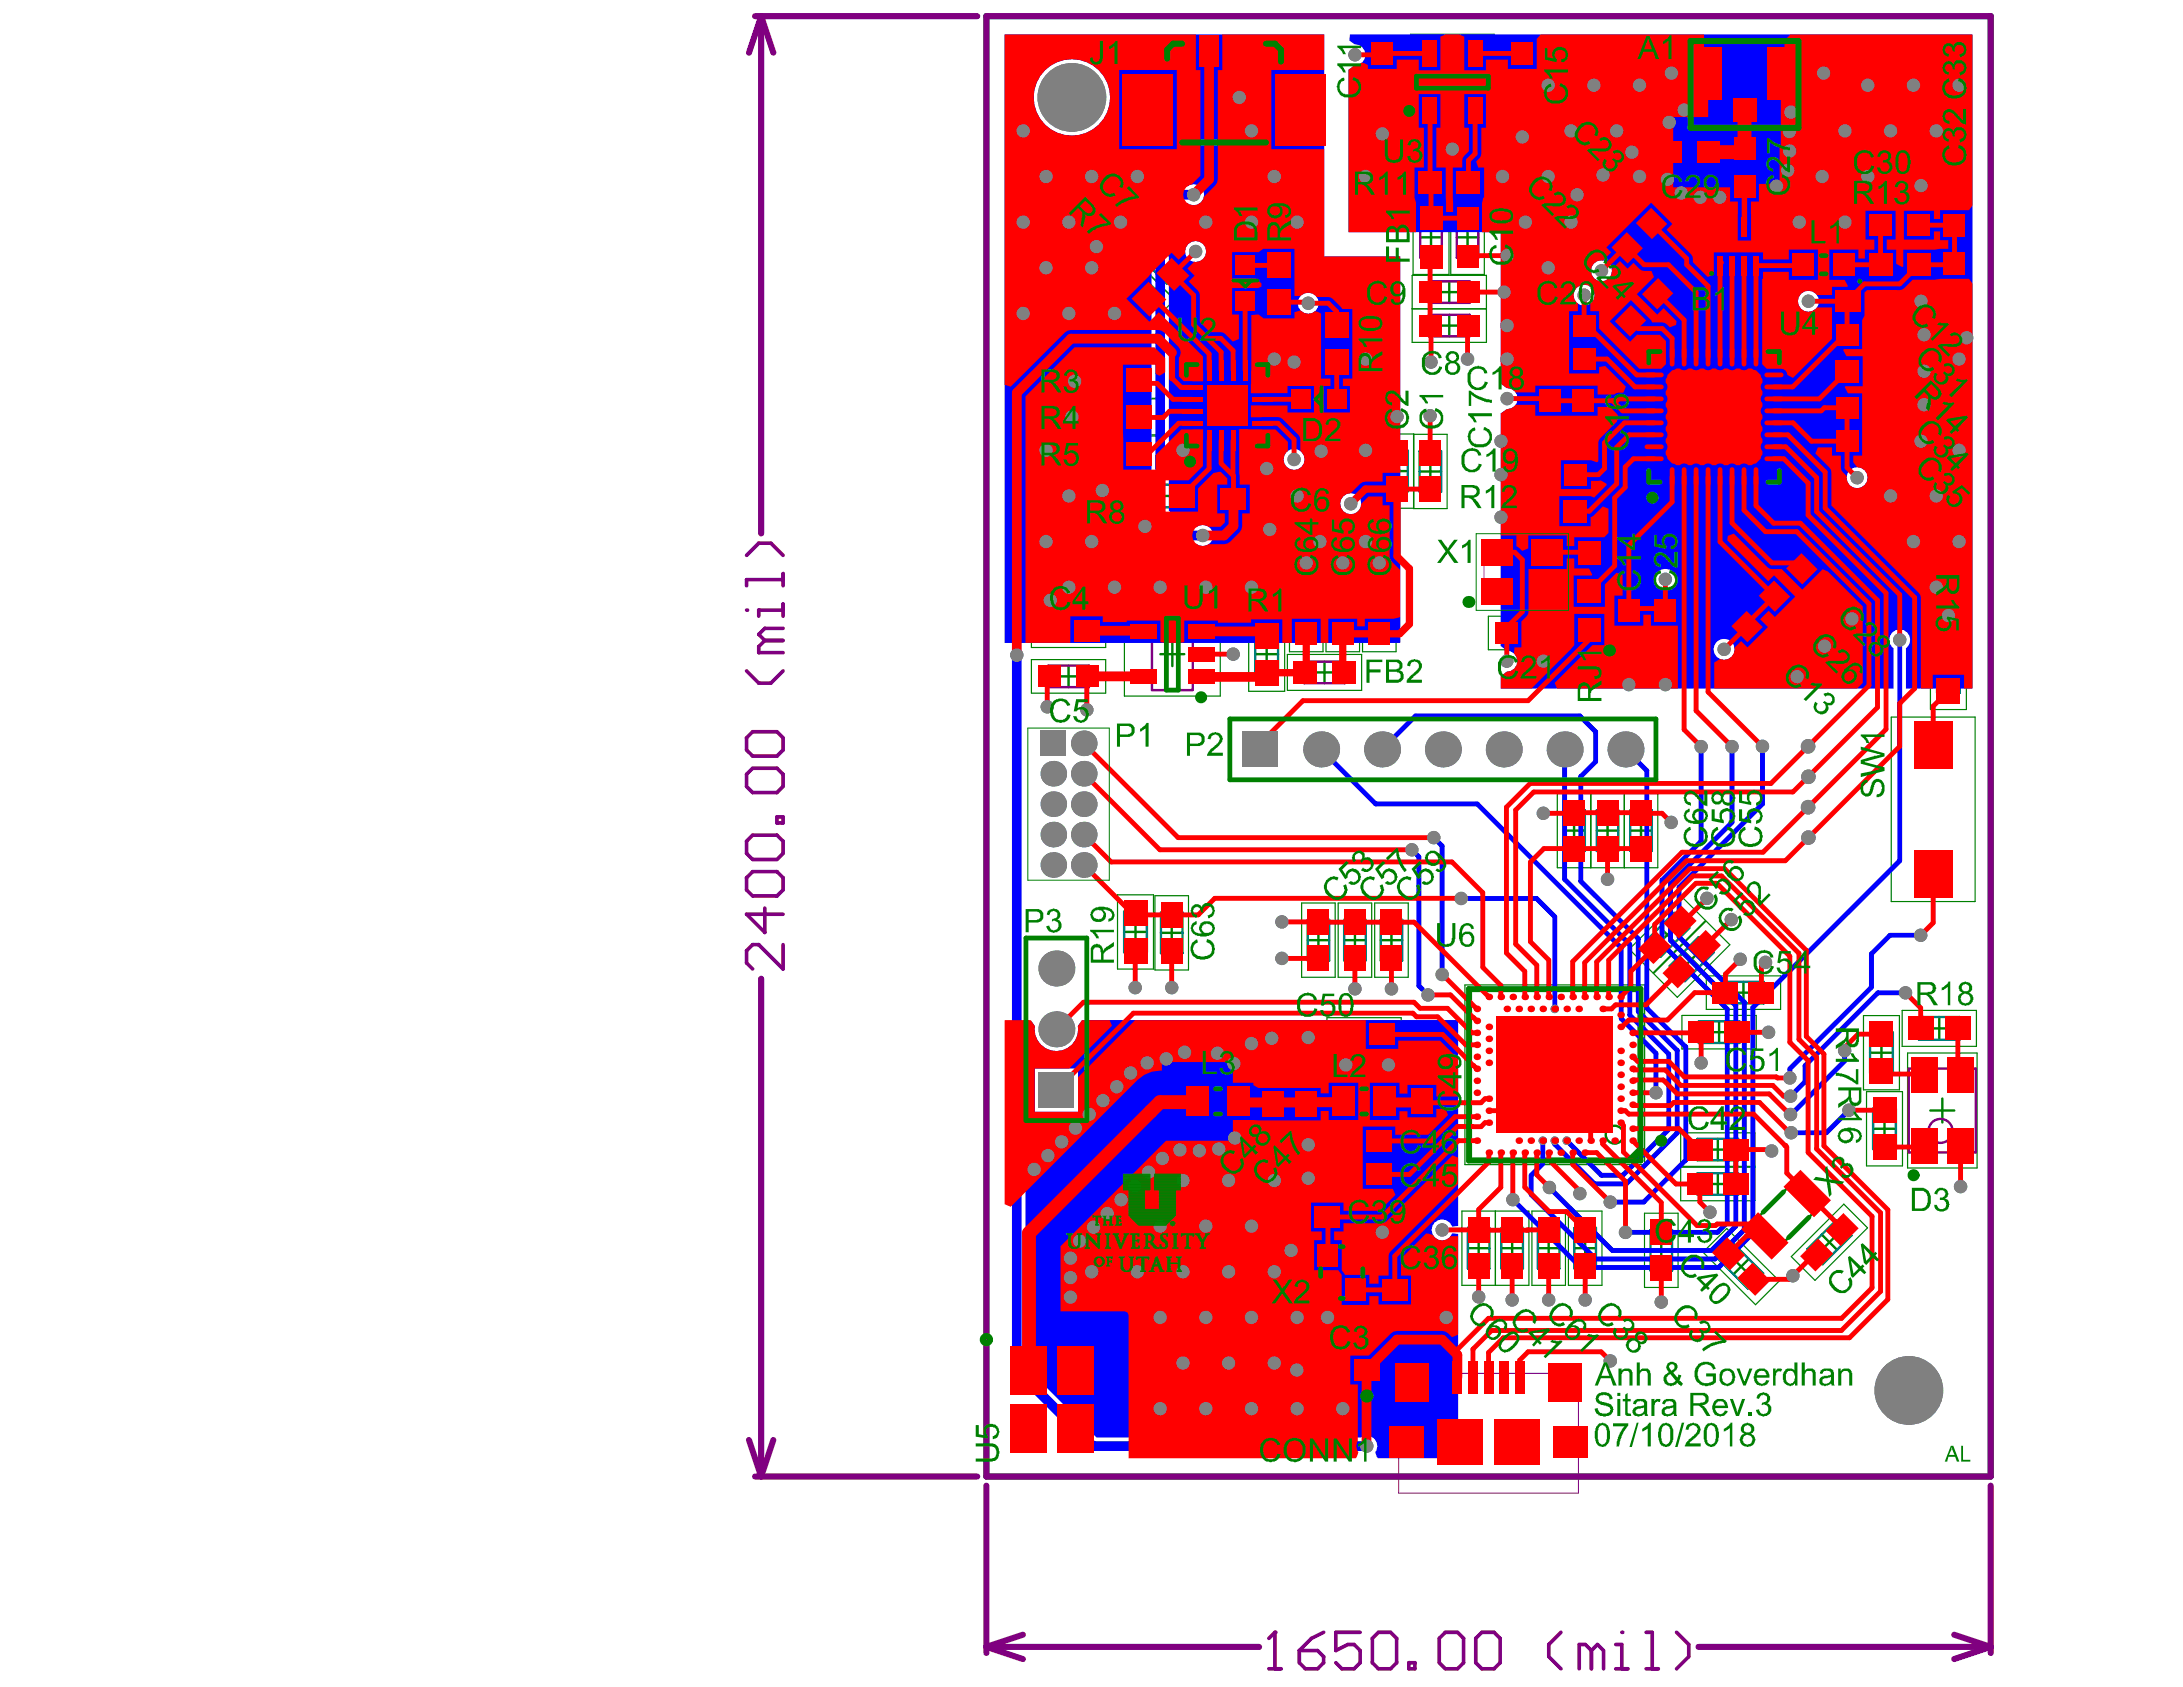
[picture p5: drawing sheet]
<svg xmlns="http://www.w3.org/2000/svg" width="279mm" height="216mm" viewBox="0 0 279 216" stroke-linecap="round" stroke-linejoin="round" font-family="sans-serif">
<g fill="none" stroke="#008000" stroke-width=".15">
<path d="M174.8 4.6h4.3v9.5h-4.3zM180.5 4.4h10.8v12.3h-10.8zM192.7 4.6h4.3v9.5h-4.3zM211.5 17.3h9.5v4.3h-9.5zM221.1 16.7h4.3v9.5h-4.3zM140.4 34.9l6.2-6.3 6.8 6.7-6.3 6.3zM143.6 31.6l6.7 6.8M143.6 31.6l6.8 6.7M161.4 31.5h4.6v9.5h-4.6zM168.8 39.3h4.6v9.5h-4.6zM180.7 21.1h9.5v4.6h-9.5zM180.7 35.2h9.5v8.6h-9.5z"/>
<path d="M180.7 39.5h9.5M180.9 25.6h4.6v9.5h-4.6zM185.7 25.6h4.3v9.5h-4.3zM195.5 39.5h9.5v8.6h-9.5zM201.6 28.1l3.1-3 6.7 6.7-3 3.1zM204.8 25l3-3 6.7 6.7-3 3zM216.7 27.1h11.5v8.8h-11.5zM228.7 31.6h9.5v4.6h-9.5zM234.1 36.4h9.5v8.6h-9.5zM238.4 26.7h9.5v4.3h-9.5zM238.4 31.6h9.5v4.6h-9.5zM248 21.6h4.3v9.5h-4.3z"/>
<path d="M248 31.5h4.3v9.5h-4.3zM138.7 46.4h9.5v4.6h-9.5zM138.7 51h9.5v4.6h-9.5zM138.7 55.8h9.5v4.6h-9.5zM150.5 45.4h13.1v13h-13.1zM176.7 55.5h4.3v9.5h-4.3zM180.9 55.6h4.3v9.5h-4.3zM194.5 58.6h9.5v4.3h-9.5zM195.5 43.8h9.5M196.2 49h8.6v9.5h-8.6zM200.5 49v9.5M205.5 41.2l6.8-6.7 3 3-6.7 6.7z"/>
<path d="M209.7 43.7h19.3v19.3h-19.3zM234.1 45.2h9.5v4.6h-9.5zM234.1 50h9.5v8.6h-9.5zM234.1 54.3h9.5M234.1 40.7h9.5M132 78.6h9.5v4.3h-9.5zM143.9 78.4h12.3v10.7h-12.3zM144.1 61.2h9.5v4.6h-9.5zM155.4 61.7h9.5v4.3h-9.5zM159.8 79h4.6v9.5h-4.6zM165 73.9h4.3v9.5h-4.3zM169.7 73.9h4.3v9.5h-4.3z"/>
<path d="M174.4 73.9h4.3v9.5h-4.3zM190.5 78.9h9.5v4.3h-9.5zM194.4 63.1h9.5v4.6h-9.5zM201.1 68.5h4.6v14.4h-4.6zM206.3 75.9h4.3v9.5h-4.3zM211 75.9h4.3v9.5h-4.3zM224 76.2l3-3 6.7 6.7-3 3zM227.5 72.7l3-3 6.7 6.7-3 3zM132 84.4h9.5v4.3h-9.5zM164.8 83.8h9.5v4.6h-9.5zM220.5 80.1l3-3 6.7 6.7-3 3zM242.1 91.8h10.7v23.6h-10.7z"/>
<path d="M247.1 81.3h4.6v9.5h-4.6zM143 114.5h4.6v9.5h-4.6zM147.8 114.6h4.3v9.5h-4.3zM166.6 115.6h4.3v9.5h-4.3zM171.3 115.6h4.3v9.5h-4.3zM175.9 115.6h4.3v9.5h-4.3zM199.3 101.6h12.9v9.5h-12.9zM203.6 101.6v9.5M207.9 101.6v9.5M151 138.2h9.8v5.5h-9.8zM160.8 134.3h8.5v9.5h-8.5zM165 134.3v9.5"/>
<path d="M169.7 138.2h9.8v5.5h-9.8zM169.8 130.2h9.5v4.3h-9.5zM179.8 133.9h4.3v9.5h-4.3zM187.5 126.1h23v22.9h-23zM208.5 121.5l6.7-6.7 3.1 3-6.7 6.7zM211.6 124.6l6.8-6.7 3 3-6.7 6.7zM215.3 130h9.5v4.2h-9.5zM218.4 124.9h9.5v4.3h-9.5zM238.5 130h4.6v9.5h-4.6zM238.9 139.7h4.6v9.5h-4.6zM243.5 129.3h9.5v4.6h-9.5zM244.1 134.8h8.9v14.7h-8.9z"/>
<path d="M162.8 153.6h9.5v4.3h-9.5zM169.4 143.9h9.6v8.5h-9.6zM169.4 148.2h9.6M187.1 155h8.6v9.5h-8.6zM191.4 155v9.5M196.1 155h4.3v9.5h-4.3zM200.7 155h4.3v9.5h-4.3zM210.5 155.3h4.3v9.5h-4.3zM215.1 145h9.5v4.3h-9.5zM215.1 149.4h9.5v4.3h-9.5zM167.8 173.2h9.6v4.3h-9.6zM176.1 162.9h9.5v4.3h-9.5z"/>
<path d="M218 160.3l3-3.1 6.7 6.7-3 3.1zM229.3 160.8l6.7-6.7 3 3-6.7 6.8z"/>
</g>
<g fill="none" stroke="#008000" stroke-width=".31">
<path d="M175.5 9.4h2.8M176.9 8v2.7M184.3 10.5h3.1M185.9 9v3.1M193.5 9.4h2.7M194.8 8v2.7M214.9 19.5h2.7M216.3 18.1v2.8M144.3 35.6l2.1 2M146.4 35.6l-2.1 2M147.5 32.5l2 2M149.5 32.5l-2 2"/>
<path d="M162.2 36.3h2.9M163.7 34.8v3M181.8 30.4h2.7M183.2 29v2.8M184.1 37.4h2.8M184.1 23.4h2.8M185.5 22v2.7M185.5 36v2.8M186.4 30.4h2.8M187.8 29v2.8M205.6 29l1.9 2M207.5 29l-1.9 2"/>
<path d="M208.7 25.9l1.9 1.9M209.4 38.4l2 1.9M210.6 25.9l-1.9 1.9M211.4 38.4l-2 1.9M221 31.5h3M221.9 21.4h2.8M222.5 30v3.1M223.3 20v2.8M231.9 33.9h3M233.4 32.4v2.9M237.5 38.6h2.7M238.9 37.2v2.7"/>
<path d="M241.8 33.9h2.7M241.8 28.8h2.7M243.1 27.4v2.8M243.1 32.5v2.8M248.8 36.2h2.7M248.8 26.4h2.7M250.2 25v2.7M250.2 34.8v2.8M142 53.3h2.9M142 48.7h2.9M142 58.1h2.9M143.4 47.2v2.9"/>
<path d="M143.4 51.9v2.9M143.5 56.6v3M155.5 51.9h3.1M157.1 50.3v3.1M169.6 44h2.9M171.1 42.5v3M178.8 58.9v2.8M183.1 59v2.7M184.1 41.7h2.8M185.5 40.3v2.7M197 53.7h2.7M198.3 52.4v2.7"/>
<path d="M198.9 46h2.8M198.9 41.7h2.8M199.2 59.4v2.7M200.3 40.3v2.7M200.3 44.6v2.7M201.3 53.7h2.7M202.6 52.4v2.7M217.8 53.3h3.1M219.4 51.8v3.1M237.5 56.5h2.7M237.5 52.2h2.7M237.5 47.5h2.7"/>
<path d="M237.5 42.8h2.7M238.9 41.5v2.7M238.9 46.1v2.8M238.9 50.8v2.8M238.9 55.1v2.7M136.8 79.3v2.8M147.4 63.5h2.9M148.9 62v2.9M158.8 63.9h2.8M160.2 62.5v2.7M165.8 78.7h2.8M167.2 77.3v2.7"/>
<path d="M170.5 78.7h2.7M171.9 77.3v2.7M175.2 78.7h2.7M176.5 77.3v2.7M177.4 60.3h2.8M181.7 60.3h2.7M195.2 79.6v2.8M197.7 65.4h2.8M197.9 60.7h2.7M199.1 64v2.8M202 78.1h2.8M202 73.2h2.8"/>
<path d="M203.4 71.8v2.8M203.4 76.7v2.8M208.5 79.2v2.8M213.1 79.2v2.8M227.9 77.1l1.9 1.9M229.8 77.1l-1.9 1.9M231.4 73.6l1.9 1.9M233.3 73.6l-1.9 1.9M135.4 86.6h2.7M135.4 80.7h2.7M136.8 85.2v2.7M148.5 83.7h3.1"/>
<path d="M150 82.2v3.1M160.7 83.7h2.9M162.1 82.3v2.9M168.1 86.1h2.8M169.5 84.7v2.7M193.9 81h2.7M207.1 80.6h2.8M211.8 80.6h2.7M224.4 81l1.9 1.9M226.3 81l-1.9 1.9M247.9 86.1h2.9M249.4 84.6v2.9"/>
<path d="M143.9 119.3h2.9M145.3 117.8v2.9M148.6 119.4h2.7M150 118v2.8M168.7 118.9v2.8M173.4 118.9v2.8M178.1 118.9v2.8M200.1 106.3h2.7M201.5 104.9v2.8M204.4 106.3h2.7M205.7 104.9v2.8M208.7 106.3h2.7"/>
<path d="M210 104.9v2.8M212.4 118.7l2 1.9M214.4 118.7l-2 1.9M155.9 139.4v3.1M161.5 139h2.8M162.9 137.6v2.8M165.8 139h2.8M167.2 137.6v2.8M167.4 120.3h2.7M172 120.3h2.8M173.2 132.4h2.8M174.6 131v2.8"/>
<path d="M174.6 139.4v3.1M176.7 120.3h2.8M180.6 138.6h2.8M182 137.2v2.8M188.3 126.8h21.4v21.5h-21.4zM197.5 137.5h3M199 136v3.1M215.5 121.8l2 1.9M217.5 121.8l-2 1.9M218.6 132.1h2.8M220 130.7v2.8M221.8 127h2.7"/>
<path d="M223.1 125.7v2.7M239.3 134.7h3M240.8 133.3v2.9M246.8 131.6h2.9M248.2 130.2v2.9M154.4 141h3M166.2 155.8h2.8M167.6 154.4v2.7M172.8 150.3h2.8M172.8 146h2.8M173.1 141h3M174.2 144.6v2.8"/>
<path d="M174.2 148.9v2.8M187.9 159.7h2.7M189.3 158.4v2.7M192.2 159.7h2.7M193.5 158.4v2.7M196.8 159.7h2.8M198.2 158.4v2.7M201.5 159.7h2.8M202.9 158.4v2.7M212.6 158.6v2.8M218.5 147.1h2.7M218.5 151.5h2.7"/>
<path d="M219.9 145.7v2.8M219.9 150.1v2.8M233.2 158l1.9 2M233.3 154.1l-6.1 6a.61 .61 0 0 0-.9 0l-2.4-2.4a.61 .61 0 0 0 0-.8l6.1-6.1a.61 .61 0 0 0 .9 0l2.4 2.4a.61 .61 0 0 0 0 .9M235.1 158l-1.9 2M239.7 144.5h3M241.2 143v2.9M247.1 142.1h3M248.6 140.6v3.1M171.2 175.3h2.8M172.6 174v2.7M179.4 165.1h2.8"/>
<path d="M180.8 163.7v2.8M211.2 160h2.8M221.9 161.1l1.9 2M223.8 161.1l-1.9 2"/>
<circle cx="206.7" cy="145.2" r="1.14"/>
</g>
<g fill="none" stroke="#800080" stroke-width=".31">
<path d="M175.5 6.7h2.8v5.3h-2.8zM181.3 7.9h9.2v5.2h-9.2zM193.5 6.7h2.7v5.3h-2.7zM213.7 18.1h5.2v2.8h-5.2zM221.9 18.8h2.8v5.2h-2.8zM181.8 27.8h2.7v5.2h-2.7zM182.9 22h5.2v2.7h-5.2zM182.9 36h5.2v2.8h-5.2zM186.4 27.8h2.8v5.2h-2.8zM203.7 29.1l2-1.9 3.6 3.7-1.9 1.9zM206.8 26l2-1.9 3.7 3.6-2 2zM219.1 29.1h6.8v4.9h-6.8z"/>
<path d="M230.7 32.4h5.4v2.9h-5.4zM240.5 27.4h5.2v2.8h-5.2zM240.5 32.5h5.2v2.8h-5.2zM248.8 33.6h2.7v5.2h-2.7zM248.8 23.8h2.7v5.2h-2.7zM182.9 40.3h5.2v2.7h-5.2zM196.6 59.4h5.2v2.7h-5.2zM197 51.1h2.7v5.2h-2.7zM197.7 40.3h5.2v2.7h-5.2zM197.7 44.6h5.2v2.7h-5.2zM201.3 51.1h2.7v5.2h-2.7zM207.6 40.2l3.7-3.7 1.9 2-3.6 3.6z"/>
<path d="M211.5 45.5h15.8v15.7h-15.8zM236.3 50.8h5.2v2.8h-5.2zM236.3 41.5h5.2v2.7h-5.2zM236.3 46.1h5.2v2.8h-5.2zM236.3 55.1h5.2v2.7h-5.2zM147.4 79.1h5.3v9.2h-5.3zM165.8 76.1h2.8v5.2h-2.8zM170.5 76.1h2.7v5.2h-2.7zM175.2 76.1h2.7v5.2h-2.7zM192.6 79.6h5.3v2.8h-5.3zM196.5 64h5.2v2.8h-5.2zM202 70.6h2.8v10.1h-2.8z"/>
<path d="M202 75.5h2.8M202 75.8h2.8M207.1 78h2.8v5.2h-2.8zM211.8 78h2.7v5.2h-2.7zM226 77.2l2-2 3.7 3.7-2 2zM229.5 73.7l2-2 3.7 3.7-2 1.9zM134.2 85.2h5.2v2.7h-5.2zM166.9 84.7h5.2v2.7h-5.2zM222.5 81.1l2-2 3.7 3.7-2 1.9zM244.3 136.8h8.6v10.7h-8.6z"/>
<circle cx="214.2" cy="58.5" r="1.53"/>
<circle cx="248.4" cy="144.7" r="1.53"/>
</g>
<path d="M145.5 8.7h4.7v-2.3h13v2.3h4.6v9h-22.3z" fill="none" stroke="#800080" stroke-width=".16"/>
<path d="M189.9 69.4h9.8v7.6h-9.8zM179 175.8h23v15.3h-23zM177.5 188.9h26.1" fill="none" stroke="#800080" stroke-width=".13"/>
<path d="M198 137.2l.1-.1h.3l.2 .1v.3h-.5l-.1-.1zM198.6 137.5l-.6 .5M198.9 138v-.8l.2-.1h.3l.1 .1v.8" fill="none" stroke="#008000" stroke-width=".16"/>
<g fill="none" stroke="#008080" stroke-width=".31">
<path d="M142.5 35.8l2.1-2.1 3.6 3.7-2 2.1zM145.7 32.6l1.9-1.9 3.7 3.7-1.9 1.9zM162.2 33.7h2.9v5.2h-2.9zM236.3 37.2h5.2v2.7h-5.2zM140.8 47.2h5.2v2.9h-5.2zM140.8 51.9h5.2v2.9h-5.2zM140.9 56.6h5.2v3h-5.2zM152.3 47.1h9.5v9.5h-9.5zM169.6 41.4h2.9v5.2h-2.9zM177.4 57.7h2.8v5.2h-2.8zM181.7 57.7h2.7v5.2h-2.7zM134.2 79.3h5.2v2.8h-5.2z"/>
<path d="M146.3 62h5.2v2.9h-5.2zM157.6 62.5h5.2v2.7h-5.2zM160.7 81.1h2.9v5.2h-2.9zM247.9 83.4h2.9v5.3h-2.9zM143.9 116.7h2.9v5.2h-2.9zM148.6 116.8h2.7v5.2h-2.7zM167.4 117.7h2.7v5.2h-2.7zM172 117.7h2.8v5.2h-2.8zM176.7 117.7h2.8v5.2h-2.8zM200.1 103.7h2.7v5.2h-2.7zM204.4 103.7h2.7v5.2h-2.7zM208.7 103.7h2.7v5.2h-2.7z"/>
<path d="M153.1 139h5.5v3.9h-5.5zM161.5 136.4h2.8v5.2h-2.8zM165.8 136.4h2.8v5.2h-2.8zM171.8 139h5.5v3.9h-5.5zM172 131h5.2v2.8h-5.2zM180.6 136h2.8v5.2h-2.8zM210.6 120.5l3.7-3.7 1.9 2-3.7 3.7zM213.7 123.6l3.7-3.7 1.9 2-3.6 3.7zM217.4 130.7h5.2v2.8h-5.2zM220.5 125.7h5.2v2.7h-5.2zM239.3 132.1h3v5.2h-3zM245.6 130.2h5.2v2.9h-5.2z"/>
<path d="M165 154.4h5.2v2.7h-5.2zM171.6 144.6h5.2v2.8h-5.2zM171.6 148.9h5.2v2.8h-5.2zM187.9 157.1h2.7v5.2h-2.7zM192.2 157.1h2.7v5.2h-2.7zM196.8 157.1h2.8v5.2h-2.8zM201.5 157.1h2.8v5.2h-2.8zM211.2 157.4h2.8v5.2h-2.8zM217.3 150.1h5.2v2.8h-5.2zM217.3 145.7h5.2v2.8h-5.2zM231.3 159.9l3.7-3.7 2 1.9-3.7 3.7zM239.7 141.9h3v5.2h-3z"/>
<path d="M170 174h5.2v2.7h-5.2zM178.2 163.7h5.2v2.8h-5.2zM220 161.2l2-1.9 3.7 3.7-2 1.9z"/>
<circle cx="155.1" cy="53.9" r="1.53"/>
</g>
<path d="M126.2 2.1h128.6v186.9h-128.6z" fill="none" stroke="#008000" stroke-width=".78"/>
<g fill="none" stroke="#800080" stroke-width=".78">
<path d="M96.6 2.1h28.5M97.4 2.1v66.2M97.4 2.1l-1.5 4.6M97.4 2.1l1.6 4.6M97.4 125.3v63.7M95.9 184.3l1.5 4.7M96.6 189h28.5M99 184.3l-1.6 4.7M126.2 190.1v21.4M254.8 190.1v21.4M126.2 210.8l4.7 1.5M126.2 210.8h35"/>
<path d="M130.9 209.2l-4.7 1.6M217.4 210.8h37.4M250.1 209.2l4.7 1.6M254.8 210.8l-4.7 1.5"/>
</g>
<g fill="none" stroke="#800080" stroke-width=".47">
<path d="M100.2 77.3v1.6M100.2 78.1h-3.1v.8M95.6 94.4l.7-.8h3.1l.8 .8v1.6l-.8 .8h-3.1l-.7-.8zM95.6 99.1l.7-.8h3.1l.8 .8v1.6l-.8 .7h-3.1l-.7-.7zM95.6 85.9l1.5 1.5h1.6l1.5-1.5M97.9 82l-.8 .8v.7h3.1M97.9 82h2.3M100.2 80.4h-2.3l-.8 .8 .8 .8M95.6 107.7l.7-.8h3.1l.8 .8v1.5l-.8 .8h-3.1l-.7-.8zM95.6 112.3l.7-.7h3.1l.8 .7v1.6l-.8 .8h-3.1l-.7-.8zM97.9 116.2v3.1l-2.3-2.3h4.6M99.4 104.5h.8v.8h-.8z"/>
<path d="M100.2 120.9v3.1l-3.1-3.1h-.8l-.7 .8v1.5l.7 .8"/>
</g>
<circle cx="95.6" cy="78.1" r=".23" fill="#800080"/>
<path d="M95.6 71.1l1.5-1.6h1.6l1.5 1.6M100.2 73.4v1.6M100.2 74.2h-4.6v.8M162.4 213.6h1.6M163.2 208.9v4.7" fill="none" stroke="#800080" stroke-width=".47"/>
<circle cx="163.2" cy="208.9" r=".23" fill="#800080"/>
<g fill="none" stroke="#800080" stroke-width=".47">
<path d="M163.2 208.9l-.8 .8M166.3 211.2h2.3l.8 .8v.8l-.8 .8h-1.5l-.8-.8zM169.4 208.9l-1.5 .8-1.6 1.5M174.1 208.9h-3.1v2.3l1.5-.7h.8l.8 .7v1.6l-.8 .8h-1.6l-.7-.8M176.4 208.9h1.6l.8 .8v3.1l-.8 .8h-1.6l-.8-.8v-3.1zM180.3 212.8h.8v.8h-.8zM184.2 209.7l.8-.8h1.5l.8 .8v3.1l-.8 .8h-1.5l-.8-.8zM188.9 209.7l.8-.8h1.5l.8 .8v3.1l-.8 .8h-1.5l-.8-.8zM199.8 208.9l-1.6 1.6v1.5l1.6 1.6M203.7 211.2l-.8-.7h-.8v3.1M203.7 211.2v2.4M203.7 211.2l.8-.7 .7 .7v2.4"/>
<path d="M206.8 213.6h1.6M206.8 210.5h.8v3.1"/>
</g>
<circle cx="207.6" cy="208.9" r=".23" fill="#800080"/>
<path d="M210.7 213.6h1.5M210.7 208.9h.8v4.7M214.6 208.9l1.5 1.6v1.5l-1.5 1.6" fill="none" stroke="#800080" stroke-width=".47"/>
<path d="M126.2 2.1h128.6v186.9h-128.6z" fill="none" stroke="#800080" stroke-width=".78"/>
<g fill="#00f">
<path d="M128.6 4.4h40.9v28.4h9.7v49.5h-50.6zM132.3 12.5a4.9 4.9 0 0 0 9.8 0 4.9 4.9 0 0 0-9.8 0zM147.7 26.9l-.2 .3-.1 .5v38.1l.1 .4 .2 .4 2.7 2.7 .4 .3h.4h2a1.33 1.33 0 0 0 2.1-1.1 1.33 1.33 0 0 0-2.1-1.1h-1.5l-2.1-2.1v-37.2l2.1-2.1h.4a1.33 1.33 0 0 0 2-1.1 1.33 1.33 0 0 0-2-1.1l-1.3 .1-.4 .2zM151.7 32.2a1.35 1.35 0 0 0 2.7 0 1.35 1.35 0 0 0-2.7 0zM166.1 38.8a1.35 1.35 0 0 0 2.7 0 1.35 1.35 0 0 0-2.7 0zM155.8 51.9a1.26 1.26 0 0 0 2.5 0 1.26 1.26 0 0 0-2.5 0zM164.3 58.8a1.35 1.35 0 0 0 2.7 0 1.35 1.35 0 0 0-2.7 0zM171.5 64.5a1.35 1.35 0 0 0 2.7 0 1.35 1.35 0 0 0-2.7 0z"/>
<path d="M131.3 130.8l.7-.1 .5 .6a2.77 2.77 0 0 0 2.7 3.2 2.77 2.77 0 0 0 2.7-3.2l.6-.7h48.1v26.3l-.8 .1a1.34 1.34 0 0 0-2-.7 1.34 1.34 0 0 0 0 2.2 1.34 1.34 0 0 0 2-.7l.8 .1v28.7h-10.2l-.4-.8a1.32 1.32 0 0 0-.1-1.7 1.32 1.32 0 0 0-1.7-.1h-33.9l-9-9.1zM132.4 136.7v5.6h5.6v-5.6z"/>
<path d="M172.8 4.4h79.7v83.7h-8.6v-5.1a1.34 1.34 0 0 0 .2-2 1.34 1.34 0 0 0-1.9 0 1.34 1.34 0 0 0 .1 2v5.1h-50.2v-1.5l.8-.6a1.35 1.35 0 0 0 1.3-1.4 1.35 1.35 0 0 0-1.3-1.3l-.8-.6v-29.8l.8-.5a1.34 1.34 0 0 0 1.3-1.4 1.34 1.34 0 0 0-1.3-1.3l-.8-.6v-19.4h-19.5v-20.8l.8-.5a1.34 1.34 0 0 0 1.4-1.4 1.34 1.34 0 0 0-1.4-1.3l-.7-.5zM203.6 34.7a1.35 1.35 0 0 0 2.7 0 1.35 1.35 0 0 0-2.7 0zM201.4 37.8a1.35 1.35 0 0 0 2.7 0 1.35 1.35 0 0 0-2.7 0zM230.1 38.6a1.35 1.35 0 0 0 2.7 0 1.35 1.35 0 0 0-2.7 0zM236.3 61.1a1.35 1.35 0 0 0 2.7 0 1.35 1.35 0 0 0-2.7 0zM211.8 74.1a1.35 1.35 0 0 0 2.7 0 1.35 1.35 0 0 0-2.7 0zM219.3 83.1a1.35 1.35 0 0 0 2.7 0 1.35 1.35 0 0 0-2.7 0z"/>
</g>
<g fill="none" stroke="#00f" stroke-width=".62">
<path d="M138.7 99h.8M181.2 91.6l-4.3 4.3M200.3 95.9v16.6M202.2 91.6l2 2v3.9l-1.9 1.9v13.4M217.7 95.6v12M221.7 95.6v9.6M225.6 95.5v7.4M243.1 81.9v28.3M180.7 108.8l.9 .8v16.6l.5 .4M183.5 107.2l1.1 1.1v16.4M199 117.3v11.8M212.7 112.6v8.2"/>
<path d="M213.8 113.1v7.3M214.9 113.6v6.3M207.5 121.3v9.1M208.6 120.9v9M209.7 120.1v9.4M211.9 134.8v5M213.6 134.9v9.6M214.7 134.4v10.6M215.8 134v14.5M221.1 129.2v27.3l-1.3 1.2h-11.8M222.2 128.7v28.2l-3.1 3.1h-12.7M224.3 128.9v28.9"/>
<path d="M229.1 136.8v1.2M231 136.4v2M236.1 134.5v1.3M239.5 122.1v4.3M197.5 146v2.9l-1.5 1.5v2.5M199 146v.4l5.1 5.1h4M205 150.4h2.7M206.1 153.8h4.3M229.2 142.6h.1M236.6 142.1l-2.8 2.9h-4.5M204.2 161.1h15.3"/>
</g>
<path d="M151.2 24.9h1.6M151.2 68.5h2.7" fill="none" stroke="#00f" stroke-width="1.2"/>
<circle cx="229.3" cy="142.6" r=".31" fill="#00f"/>
<g fill="none" stroke="#00f" stroke-width=".62">
<path d="M169.1 95.9l7 7h13l18.4 18.4M181.2 91.6h21M208 95.9l2.8 2.7v30.4l5 5M187 115h9.7l2.3 2.3M200.3 112.5l8.3 8.4M202.3 112.8l7.4 7.3M214.9 119.9l8.4 8.4v29.1l-3.8 3.7M217.7 107.6l-5 5M221.7 105.2l-7.9 7.9M225.6 102.9l-10.7 10.7M243.1 110.2l-18.8 18.7M245.8 119.7h-3.9l-2.4 2.4"/>
<path d="M207.5 130.4l4.4 4.4M208.6 129.9l5 5M209.7 129.5l5 4.9M212.7 120.8l8.4 8.4M213.8 120.4l8.4 8.3M231 138.4l-1.8 1.9M236.1 135.8l-6.8 6.8M239.5 126.4l-10.4 10.4M243.9 127.1h-3.5l-9.4 9.3M193.6 153.5l8.7 8.7h17.7l4.3-4.4M196 152.9l8.2 8.2M198.3 152l8.1 8"/>
<path d="M200.5 146l4.5 4.4M213.6 144.5l-5.9 5.9M214.7 145l-6.6 6.5M215.8 148.5l-5.4 5.3"/>
</g>
<path d="M151.2 24.9l-2.7 2.8v38.1l2.7 2.7M130.1 83.8v91.5l9.8 9.8h35" fill="none" stroke="#00f" stroke-width="1.2"/>
<g fill="#808080">
<circle cx="250.7" cy="10.9" r=".86"/>
<circle cx="247.8" cy="16.7" r=".86"/>
<circle cx="250.7" cy="46" r=".86"/>
<circle cx="250.7" cy="57.6" r=".86"/>
<circle cx="247.8" cy="63.5" r=".86"/>
<circle cx="250.7" cy="69.3" r=".86"/>
<circle cx="247.8" cy="75.2" r=".86"/>
<circle cx="244.9" cy="10.9" r=".86"/>
<circle cx="242" cy="16.7" r=".86"/>
<circle cx="242" cy="63.5" r=".86"/>
<circle cx="244.9" cy="69.3" r=".86"/>
<circle cx="239.1" cy="10.9" r=".86"/>
<circle cx="236.1" cy="16.7" r=".86"/>
<circle cx="239.1" cy="22.6" r=".86"/>
<circle cx="236.1" cy="28.4" r=".86"/>
<circle cx="233.2" cy="22.6" r=".86"/>
<circle cx="230.3" cy="28.4" r=".86"/>
<circle cx="209.8" cy="10.9" r=".86"/>
<circle cx="206.9" cy="16.7" r=".86"/>
<circle cx="209.8" cy="22.6" r=".86"/>
<circle cx="204" cy="10.9" r=".86"/>
<circle cx="201.1" cy="16.7" r=".86"/>
<circle cx="201.1" cy="28.4" r=".86"/>
<circle cx="198.2" cy="10.9" r=".86"/>
<circle cx="198.2" cy="22.6" r=".86"/>
<circle cx="195.2" cy="28.4" r=".86"/>
<circle cx="198.2" cy="34.3" r=".86"/>
<circle cx="192.3" cy="22.6" r=".86"/>
<circle cx="174.8" cy="22.6" r=".86"/>
<circle cx="174.8" cy="46" r=".86"/>
<circle cx="174.8" cy="57.6" r=".86"/>
<circle cx="174.8" cy="69.3" r=".86"/>
<circle cx="171.9" cy="180.3" r=".86"/>
<circle cx="166" cy="28.4" r=".86"/>
<circle cx="166" cy="63.5" r=".86"/>
<circle cx="168.9" cy="69.3" r=".86"/>
<circle cx="166" cy="168.6" r=".86"/>
<circle cx="166" cy="180.3" r=".86"/>
<circle cx="160.2" cy="16.7" r=".86"/>
<circle cx="163.1" cy="22.6" r=".86"/>
<circle cx="160.2" cy="28.4" r=".86"/>
<circle cx="163.1" cy="46" r=".86"/>
<circle cx="160.2" cy="75.2" r=".86"/>
<circle cx="160.2" cy="133.6" r=".86"/>
<circle cx="163.1" cy="151.1" r=".86"/>
<circle cx="160.2" cy="156.9" r=".86"/>
<circle cx="163.1" cy="162.8" r=".86"/>
<circle cx="160.2" cy="168.6" r=".86"/>
<circle cx="163.1" cy="174.4" r=".86"/>
<circle cx="160.2" cy="180.3" r=".86"/>
<circle cx="154.3" cy="28.4" r=".86"/>
<circle cx="154.3" cy="75.2" r=".86"/>
<circle cx="157.3" cy="151.1" r=".86"/>
<circle cx="154.3" cy="156.9" r=".86"/>
<circle cx="157.3" cy="162.8" r=".86"/>
<circle cx="154.3" cy="168.6" r=".86"/>
<circle cx="157.3" cy="174.4" r=".86"/>
<circle cx="154.3" cy="180.3" r=".86"/>
<circle cx="151.4" cy="57.6" r=".86"/>
<circle cx="148.5" cy="75.2" r=".86"/>
<circle cx="151.4" cy="151.1" r=".86"/>
<circle cx="148.5" cy="156.9" r=".86"/>
<circle cx="151.4" cy="162.8" r=".86"/>
<circle cx="148.5" cy="168.6" r=".86"/>
<circle cx="151.4" cy="174.4" r=".86"/>
<circle cx="148.5" cy="180.3" r=".86"/>
<circle cx="145.6" cy="22.6" r=".86"/>
<circle cx="142.6" cy="40.1" r=".86"/>
<circle cx="142.6" cy="75.2" r=".86"/>
<circle cx="145.6" cy="162.8" r=".86"/>
<circle cx="139.7" cy="22.6" r=".86"/>
<circle cx="136.8" cy="28.4" r=".86"/>
<circle cx="139.7" cy="34.3" r=".86"/>
<circle cx="136.8" cy="40.1" r=".86"/>
<circle cx="136.8" cy="63.5" r=".86"/>
<circle cx="139.7" cy="69.3" r=".86"/>
<circle cx="136.8" cy="75.2" r=".86"/>
<circle cx="139.7" cy="162.8" r=".86"/>
<circle cx="131" cy="16.7" r=".86"/>
<circle cx="133.9" cy="22.6" r=".86"/>
<circle cx="131" cy="28.4" r=".86"/>
<circle cx="133.9" cy="34.3" r=".86"/>
<circle cx="131" cy="40.1" r=".86"/>
<circle cx="133.9" cy="57.6" r=".86"/>
<circle cx="133.9" cy="69.3" r=".86"/>
<circle cx="215.6" cy="14.1" r=".86"/>
<circle cx="213.6" cy="15.7" r=".86"/>
<circle cx="213.4" cy="23" r=".86"/>
<circle cx="215.2" cy="24.7" r=".86"/>
<circle cx="217.6" cy="25.3" r=".86"/>
<circle cx="220.1" cy="25.3" r=".86"/>
<circle cx="227.4" cy="23.8" r=".86"/>
<circle cx="228.8" cy="21.8" r=".86"/>
<circle cx="229.1" cy="19.3" r=".86"/>
<circle cx="229" cy="16.8" r=".86"/>
<circle cx="229.2" cy="14.4" r=".86"/>
<circle cx="151.6" cy="134.7" r=".86"/>
<circle cx="149.3" cy="135.5" r=".86"/>
<circle cx="146.8" cy="136" r=".86"/>
<circle cx="144.7" cy="137.3" r=".86"/>
<circle cx="142.9" cy="139.1" r=".86"/>
<circle cx="141.2" cy="140.8" r=".86"/>
<circle cx="139.4" cy="142.6" r=".86"/>
<circle cx="137.6" cy="144.4" r=".86"/>
<circle cx="135.9" cy="146.1" r=".86"/>
<circle cx="134.1" cy="147.9" r=".86"/>
<circle cx="132.4" cy="149.7" r=".86"/>
<circle cx="137" cy="166" r=".86"/>
<circle cx="137" cy="163.5" r=".86"/>
<circle cx="137" cy="161" r=".86"/>
<circle cx="138.2" cy="158.8" r=".86"/>
<circle cx="140" cy="157.1" r=".86"/>
<circle cx="141.7" cy="155.3" r=".86"/>
<circle cx="143.5" cy="153.5" r=".86"/>
<circle cx="145.2" cy="151.8" r=".86"/>
<circle cx="147" cy="150" r=".86"/>
<circle cx="148.8" cy="148.3" r=".86"/>
<circle cx="151" cy="147.2" r=".86"/>
<circle cx="153.5" cy="147.3" r=".86"/>
<circle cx="156" cy="147.1" r=".86"/>
<circle cx="158" cy="145.6" r=".86"/>
<circle cx="157.9" cy="136.1" r=".86"/>
<circle cx="155.8" cy="134.8" r=".86"/>
<circle cx="231.5" cy="107.2" r=".94"/>
<circle cx="231.4" cy="103.3" r=".94"/>
<circle cx="231.5" cy="99.4" r=".94"/>
<circle cx="231.4" cy="95.5" r=".94"/>
<circle cx="197.5" cy="146" r=".55"/>
<circle cx="204.5" cy="139.4" r=".94"/>
<circle cx="197.2" cy="139.4" r=".94"/>
<circle cx="199" cy="146" r=".55"/>
<circle cx="193.5" cy="139.4" r=".94"/>
<circle cx="199" cy="129.1" r=".55"/>
<circle cx="204.5" cy="132" r=".94"/>
<circle cx="197.2" cy="132" r=".94"/>
<circle cx="204.5" cy="135.7" r=".94"/>
<circle cx="197.2" cy="135.7" r=".94"/>
<circle cx="204.5" cy="143.1" r=".94"/>
<circle cx="197.2" cy="143.1" r=".94"/>
<circle cx="193.5" cy="132" r=".94"/>
<circle cx="193.5" cy="135.7" r=".94"/>
<circle cx="193.5" cy="143.1" r=".94"/>
<circle cx="200.5" cy="146" r=".55"/>
<circle cx="198.3" cy="152" r=".86"/>
<circle cx="200.8" cy="139.4" r=".94"/>
<circle cx="211.9" cy="139.8" r=".86"/>
<circle cx="200.8" cy="132" r=".94"/>
<circle cx="225.6" cy="95.5" r=".86"/>
<circle cx="222.7" cy="122.8" r=".86"/>
<circle cx="226" cy="123.2" r=".86"/>
<circle cx="202.2" cy="152.8" r=".86"/>
<circle cx="221.7" cy="95.6" r=".86"/>
<circle cx="217.7" cy="95.6" r=".86"/>
<circle cx="208" cy="157.7" r=".86"/>
<circle cx="206.1" cy="153.8" r=".86"/>
<circle cx="193.6" cy="153.5" r=".86"/>
<circle cx="187" cy="115" r=".86"/>
<circle cx="180.7" cy="108.8" r=".86"/>
<circle cx="243.1" cy="81.9" r=".86"/>
<circle cx="249.4" cy="78.8" r=".86"/>
<circle cx="213.1" cy="74.1" r=".86"/>
<circle cx="189.3" cy="166" r=".86"/>
<circle cx="198.2" cy="166.4" r=".86"/>
<circle cx="212.6" cy="166.6" r=".86"/>
<circle cx="202.9" cy="166.4" r=".86"/>
<circle cx="193.5" cy="166.4" r=".86"/>
<circle cx="229.5" cy="163.3" r=".86"/>
<circle cx="183.5" cy="107.2" r=".86"/>
<circle cx="184.6" cy="124.7" r=".86"/>
<circle cx="174.9" cy="185.1" r=".86"/>
<circle cx="130.1" cy="83.8" r=".86"/>
<circle cx="137.2" cy="12.5" r="4.4"/>
<circle cx="244.3" cy="177.9" r="4.4"/>
<circle cx="137.5" cy="48.8" r=".86"/>
<circle cx="197.5" cy="84.6" r=".86"/>
<circle cx="192.9" cy="84.6" r=".86"/>
<circle cx="169.1" cy="57.7" r=".86"/>
<circle cx="206.1" cy="174.2" r=".86"/>
<circle cx="166" cy="175.3" r=".86"/>
<circle cx="139.1" cy="90.8" r=".86"/>
<circle cx="192.1" cy="66.2" r=".86"/>
<circle cx="185.1" cy="168.6" r=".86"/>
<circle cx="165.2" cy="160" r=".86"/>
<circle cx="169.9" cy="168.6" r=".86"/>
<circle cx="164.1" cy="118" r=".86"/>
<circle cx="217.7" cy="136" r=".86"/>
<circle cx="145.3" cy="126.4" r=".86"/>
<circle cx="218.5" cy="115" r=".86"/>
<circle cx="178.1" cy="126.5" r=".86"/>
<circle cx="164.1" cy="122.7" r=".86"/>
<circle cx="173.4" cy="126.5" r=".86"/>
<circle cx="250.9" cy="151.9" r=".86"/>
<circle cx="218.9" cy="155.1" r=".86"/>
<circle cx="172.9" cy="64.5" r=".86"/>
<circle cx="208.5" cy="87.6" r=".86"/>
<circle cx="202.7" cy="37.8" r=".86"/>
<circle cx="205" cy="34.7" r=".86"/>
<circle cx="246.3" cy="51.8" r=".86"/>
<circle cx="231.5" cy="38.6" r=".86"/>
<circle cx="237.7" cy="61.1" r=".86"/>
<circle cx="220.7" cy="83.1" r=".86"/>
<circle cx="192.9" cy="51" r=".86"/>
<circle cx="192.1" cy="56.5" r=".86"/>
<circle cx="173.4" cy="7" r=".86"/>
<circle cx="208.9" cy="19.5" r=".86"/>
<circle cx="185.9" cy="19.1" r=".86"/>
<circle cx="143.4" cy="28.4" r=".86"/>
<circle cx="153" cy="32.2" r=".86"/>
<circle cx="140.3" cy="31.6" r=".86"/>
<circle cx="246.3" cy="47.5" r=".86"/>
<circle cx="245.9" cy="56.5" r=".86"/>
<circle cx="246.3" cy="42.8" r=".86"/>
<circle cx="245.9" cy="38.6" r=".86"/>
<circle cx="192.9" cy="32.7" r=".86"/>
<circle cx="176.9" cy="157.7" r=".86"/>
<circle cx="162.1" cy="60" r=".86"/>
<circle cx="183.2" cy="46.3" r=".86"/>
<circle cx="165.6" cy="58.8" r=".86"/>
<circle cx="167.4" cy="38.8" r=".86"/>
<circle cx="192.9" cy="46" r=".86"/>
<circle cx="192.9" cy="41.7" r=".86"/>
<circle cx="221.6" cy="117.7" r=".86"/>
<circle cx="165.6" cy="46.3" r=".86"/>
<circle cx="146.5" cy="67.4" r=".86"/>
<circle cx="162.5" cy="67.8" r=".86"/>
<circle cx="137.2" cy="53.3" r=".86"/>
<circle cx="197.5" cy="104.1" r=".86"/>
<circle cx="158.6" cy="12.5" r=".86"/>
<circle cx="167.4" cy="150.8" r=".86"/>
<circle cx="172.2" cy="136.3" r=".86"/>
<circle cx="176.9" cy="17.1" r=".86"/>
<circle cx="194.8" cy="17.5" r=".86"/>
<circle cx="141.1" cy="62.8" r=".86"/>
<circle cx="192.1" cy="60.7" r=".86"/>
<circle cx="205.2" cy="22.4" r=".86"/>
<circle cx="167.4" cy="146.5" r=".86"/>
<circle cx="162.8" cy="132.9" r=".86"/>
<circle cx="226.7" cy="147.3" r=".86"/>
<circle cx="245.9" cy="23.8" r=".86"/>
<circle cx="233.4" cy="9.4" r=".86"/>
<circle cx="233.5" cy="82.7" r=".86"/>
<circle cx="237" cy="79.2" r=".86"/>
<circle cx="201.9" cy="24.9" r=".86"/>
<circle cx="178.8" cy="53.3" r=".86"/>
<circle cx="183" cy="53.2" r=".86"/>
<circle cx="192.5" cy="37.4" r=".86"/>
<circle cx="187.8" cy="46" r=".86"/>
<circle cx="213.9" cy="9.4" r=".86"/>
<circle cx="200.8" cy="143.1" r=".94"/>
<circle cx="200.8" cy="135.7" r=".94"/>
<circle cx="222.8" cy="50" r=".77"/>
<circle cx="222.8" cy="53.3" r=".77"/>
<circle cx="222.8" cy="56.7" r=".77"/>
<circle cx="219.4" cy="50" r=".77"/>
<circle cx="219.4" cy="53.3" r=".77"/>
<circle cx="219.4" cy="56.7" r=".77"/>
<circle cx="216" cy="50" r=".77"/>
<circle cx="216" cy="53.3" r=".77"/>
<circle cx="216" cy="56.7" r=".77"/>
<circle cx="184.6" cy="157.4" r=".86"/>
<circle cx="230" cy="86.6" r=".86"/>
<circle cx="213.1" cy="87.6" r=".86"/>
<circle cx="205.7" cy="112.5" r=".86"/>
<circle cx="177.7" cy="136.3" r=".86"/>
<circle cx="167.4" cy="132.8" r=".86"/>
<circle cx="157.8" cy="83.7" r=".86"/>
<circle cx="167.2" cy="72" r=".86"/>
<circle cx="171.9" cy="72" r=".86"/>
<circle cx="176.5" cy="72" r=".86"/>
<circle cx="153.9" cy="68.5" r=".86"/>
<circle cx="152.8" cy="24.9" r=".86"/>
<circle cx="150" cy="126.4" r=".86"/>
<circle cx="134.4" cy="76.8" r=".86"/>
<circle cx="134" cy="90.5" r=".86"/>
<circle cx="182.8" cy="127.3" r=".86"/>
<circle cx="251.7" cy="43.2" r=".86"/>
<circle cx="245.8" cy="119.7" r=".86"/>
<circle cx="243.9" cy="127.1" r=".86"/>
<circle cx="226.4" cy="132.1" r=".86"/>
<circle cx="229.2" cy="140.3" r=".86"/>
<circle cx="229.1" cy="138" r=".86"/>
<circle cx="236.1" cy="134.5" r=".86"/>
<circle cx="236.6" cy="142.1" r=".86"/>
<circle cx="229.2" cy="142.6" r=".86"/>
<circle cx="229.3" cy="145" r=".86"/>
<circle cx="213.9" cy="105.3" r=".86"/>
<circle cx="157.1" cy="51.9" r=".77"/>
<circle cx="138.7" cy="106.8" r="1.64"/>
<circle cx="138.7" cy="99" r="1.64"/>
<circle cx="138.7" cy="110.7" r="1.64"/>
<circle cx="138.7" cy="95.1" r="1.64"/>
<circle cx="138.7" cy="102.9" r="1.64"/>
<circle cx="134.8" cy="106.8" r="1.64"/>
<circle cx="134.8" cy="99" r="1.64"/>
<circle cx="135.2" cy="123.9" r="2.3"/>
<circle cx="134.8" cy="110.7" r="1.64"/>
<circle cx="134.8" cy="102.9" r="1.64"/>
<circle cx="176.9" cy="95.9" r="2.3"/>
<circle cx="184.7" cy="95.9" r="2.3"/>
<circle cx="200.3" cy="95.9" r="2.3"/>
<circle cx="208" cy="95.9" r="2.3"/>
<circle cx="135.2" cy="131.7" r="2.3"/>
<circle cx="169.1" cy="95.9" r="2.3"/>
<circle cx="192.5" cy="95.9" r="2.3"/>
</g>
<g fill="#808080">
<path d="M132.9 137.2h4.6v4.6h-4.6z" fill-rule="evenodd"/>
<path d="M133.2 93.5h3.3v3.3h-3.3z" fill-rule="evenodd"/>
<path d="M159 93.6h4.6v4.6h-4.6z" fill-rule="evenodd"/>
</g>
<g fill="#f00">
<path d="M170.8 157.6h1.2v-1.1h5.2l8.7-8.6 .7 .3v3.3l-8.6 8.7-.3 .5v2.5h-1.3v1.1h-1.1v-1.1h-3.1l-.5-.6v-3.9h-.9z"/>
<path d="M195.6 72.8h4.9v-1.3h1v1.3h1.9l.4 .7-.1 .2h-2.3v4h4v-2.9l1.5-1.5 .8 .3v2.6h-1.1v3.9h3.7v-1.4h1v1.4h3.5v8h-15.5l-.3-.7 4.8-4.8h1.5v-4h-3.8v4l-5.5 5.5h-3.9v-1.5l.8-.6a1.34 1.34 0 0 0 1.2-.9 1.34 1.34 0 0 0-.3-1.5v-.7h.9v-3.4l.7-.6 .2-.6z"/>
<path d="M192.1 52.9l.8-.5a1.23 1.23 0 0 0 1.1-.6h2.5v1.4h8v-1.1h1.6l1 1.1-.2 .8-2.3 2.4v2.6l-.2 .2-.8-.3h-3.8v3.7h3.8v-1.1h1.3l.7 .4v.2l-1.6 1.6-.4-.2h-4v3.8h4v-1.1l.4-.2 1.1-1.2 .8 .3v3.1l-.6 .6h-3.8v1.1h-1v-1.4h-4.9v1.7l-.8 .3-.4-.4-.3-.2v-1.4h-2z"/>
<path d="M238.6 37.4l.4-.3h4.4l1.4-1.3 7.2-.1 .5 .6v51.8h-1.1v-1.7h-4v1.7h-1.6v-11.9l-11.4-11.5-.1-4.6-2-2.1 .4-.7h1.8v1h1.1l.1 1.9 .7 .7a1.35 1.35 0 0 0 1.2 1.6 1.35 1.35 0 0 0 1.5-1.3 1.35 1.35 0 0 0-1.4-1.4l-.5-.6v-.9h1.1v-8h-1.8l-.4-.7 .1-.2h2.2v-3.8h-2.1l-.4-.8 .1-.1h2.3v-3.7l.3-.6z"/>
<path d="M213.4 48l.6-.6 .6-.2h.4a.79 .79 0 0 0 1.1 0h.4a.79 .79 0 0 0 1.1 0h.5a.79 .79 0 0 0 1.1 0h.4a.79 .79 0 0 0 1.1 0h.4a.79 .79 0 0 0 1.1 0h.5a.79 .79 0 0 0 1.1 0h.4l.6 .2 .5 .6 .3 .5v.5a.79 .79 0 0 0 0 1.1v.4a.79 .79 0 0 0 0 1.1v.4a.79 .79 0 0 0 0 1.1v.5a.79 .79 0 0 0 0 1.1v.4a.79 .79 0 0 0 0 1.1v.4a.79 .79 0 0 0 0 1.1v.5l-.3 .5-.5 .6-.6 .2h-.4a.79 .79 0 0 0-1.1 0h-.5a.79 .79 0 0 0-1.1 0h-.4a.79 .79 0 0 0-1.1 0h-.4a.79 .79 0 0 0-1.1 0h-.5a.79 .79 0 0 0-1.1 0h-.4a.79 .79 0 0 0-1.1 0h-.4l-.6-.2-.6-.6-.2-.5v-.5a.79 .79 0 0 0 0-1.1v-.4a.79 .79 0 0 0 0-1.1v-.4a.79 .79 0 0 0 0-1.1v-.5a.79 .79 0 0 0 0-1.1v-.4a.79 .79 0 0 0 0-1.1v-.4a.79 .79 0 0 0 0-1.1v-.5z"/>
<path d="M221.1 68.6l.8-.3 4.3 4.3 .6 .2h1.2l2.7 2.7 2.6-2.6 .6 .2 4.5 4.5v9.8l-.7 .7h-18.3v-3.3l.7-.5a1.34 1.34 0 0 0 1.9-1.4l.8-.9 .9 .9 2.6-2.7-1-.9 1.1-1.1 .8 .8 2.6-2.6-2.7-2.8-.8 .8-5.2-5.3z"/>
<path d="M128.6 130.6h3.3l.6 .7a2.77 2.77 0 0 0 2.7 3.2 2.77 2.77 0 0 0 2.7-3.2l.6-.7h3.5l.3 .7-5.5 5.4h-4.4v5.6h5.6v-4.4l7.3-7.3h29.5v3.6h4.2v-1h5.3l2.3 2.3v4.8h-2.8v-1.5h-3.7v1.2h-1v-1.4h-3.8v4.7h3.8v-1.1h1v.8h3.7v-1.1h1.2l.3 .8-2.5 2.5h-4.2v-1h-4.2v7.9h3.9l.3 .8-2 2.1h-4.6v-1.1h-4.2v3.7h1.4v1.1h-1v3.9h3.1l.4 .6v3.8h3.6v-1.1h1.1v1h4.2v-3.7h-1.3v-2.1l3.2-3.2 .9 .2a1.3 1.3 0 0 0 2.2 .1h1v12.6l-.8 .3-.8-.7-.4-.1h-5.8l-.4 .1-.4 .3-2.8 2.8h-2.4v3.7h1v7.2a1.21 1.21 0 0 0 .1 1.4l-.4 .8h-29v-18.3l-.2-.3-.4-.2h-8.2v-8.3l13.5-13.5h8.6v-2.7l11.2 .1v-1.2h1.1v1.1h3.7v-4.7h-3.7v1.3h-1.1v-.7h-7.9l-.7-.3v-.3h-2.6v-2.7h-9.1v1.1a4.1 4.1 0 0 0-3.1 1.2l-16.2 16.2-.8-.3z"/>
<path d="M172.6 8.9l.8-.5 .5-.1 .4-.3 .8 .3v.5h3.7v-1.2h2.8v1.4h2.8v-4.3l.6-.3h1.7l.7 .3v4.3h2.8v-1.4h2.8v1.2h3.7v-3.8l.5-.6h20.8l.1 7.5 .1 .3 .4 .2v2.6h-4.5v9h7.3v1.8h1v5h1.7v-5h1v-2.3h2.7v-4.8h.1v-6.3l.3-.2 .2-.3v-6.7l.7-.8h23.4v21.9l-.5 .6h-3.7v1.1h-.8v-1h-3.8v3.7h3.8v-1.1h.8v1.1h1.1v1.1h-1.1l-.7 .2h-4v2.1l-.1 .1-.8-.4v-1.8h-1.2v-1.3h1.1v-3.7h-3.8v3.7h1.1v1.3h-1.2v1.1h-.8v-1.2h-3.8v3.9h2l.4 .8-.1 .1h-1.9v1.1h-2a1.34 1.34 0 0 0-2-.2 1.34 1.34 0 0 0 0 1.9 1.34 1.34 0 0 0 2-.2h2v4.1l-5 5-.7-.4a.79 .79 0 0 0-.8-.8h-1.8l-.7-.6v-10.9h.1v-.9h3.4v1h3.7v-3.9h-3.7v1.3h-3.4v-.9h-6.3v2.8l-.7 .3-1.9-1.8-.1-.8-.2-.3-3.1-3.1 .7-.7-2.7-2.8-5.7 5.8 .6 .6-1 1a1.34 1.34 0 0 0-1.6 1.3 1.34 1.34 0 0 0 1.4 1.4 1.34 1.34 0 0 0 1.3-1.5l1-1.1 1 1 .8-.8a1.97 1.97 0 0 0 2.3 1.1l.3 .8-2.2 2.2 2.6 2.6 .8-.9 1.7 1.7-.1 .5-.8 .3-.6-.6h-1.6l-.1-.3-2.7-2.6-2.7 2.7 2.6 2.6 .9-.9 2.9 .1 .8 .7v3l-.5 .6h-2.9l-5.1-5.1v-2.3h-1.2v-1a1.34 1.34 0 0 0 .2-1.9 1.34 1.34 0 0 0-1.9 0 1.34 1.34 0 0 0 .2 1.9v1h-1.2v8h3.9v-.8l.8-.2 2.6 2.7-.3 .8a1.19 1.19 0 0 0-1.2 .2h-2.1v-1.1h-8v.8h-2.5a1.23 1.23 0 0 0-1.1-.5l-.8-.6v-19.4h-2.4v-3.7l.1-.7h.1v-3.9h-.7l-.3-.7 .6-.7 .1-.3v-3.3h.6v-4.4h-2.8v4.4h.6v2.9a1.79 1.79 0 0 0-.8 2.1h-1.3l.1 5.7h-.9l-.1-5.7h-1.2v-5h.6v-4.4h-2.8v4.4h.6v5h-1.2v3.9l.2 .6v3.8h-8.6z"/>
<path d="M128.6 4.4h24.5v4.6h.5v13.5l-1.1 1.1a1.33 1.33 0 0 0-.7 2.3 1.33 1.33 0 0 0 2.3-.7l1.4-1.5 .3-.3 .1-.5v-13.9h.5v-4.6h13.1v4.6h-6.8v10.1h6.8v13.7h9.7v27.7h-2.2v1.1l-2.6 .1-1.5 1.4a1.35 1.35 0 0 0-1.4 1.4 1.35 1.35 0 0 0 1.4 1.3 1.35 1.35 0 0 0 1.3-1.3l1-1h1.8v1.2h.9v6.5v.4l.2 .3 1.1 1.1v5.9l-.1 .1-.7 .2h-3.7v1h-1v-1h-3.7v3.1h-1v-3.1h-3.7v3.1h-1.2v-3h-4v.4h-4.2v-.3h-4.3v2.8l-2.3 .1-.8-.1v-2.8h-4.3v.2h-3.1v-.7h-4.1v3.4h-5.7v-31.6l6.2-6.2h10.3l1.3 1.3v1.8l-.7 .5-.5-.4v-1h-4.2l.1 13.4h4.1v-1.9l3.3-3.2 2.8-.1v4.7l-1.9 1.9h-2.9v4h4.1v-3l2-2 1-.1 .8 .8v.8h-1.3v3.7h1v1.2l-.6 .5h-1.5a1.33 1.33 0 0 0-2.1 1.1 1.33 1.33 0 0 0 2.1 1.1h2h.4l.4-.3 1.2-1.2 .2-.3 .1-.5v-1.6h1v-3.7h-1.3l-.1-7.1 4.6 .1 1.6 1.6v1.1a1.34 1.34 0 0 0-.2 2 1.34 1.34 0 0 0 2 0 1.34 1.34 0 0 0-.2-2v-1.8l-2.3-2.3-.5-.2h-3.5v-1.5h4.7v.9h3.4v-3.4h-3.4v.9h-4.7v-1.2l.1-8.8h.9l.6 .4h4v-.7l.8-.3a1.31 1.31 0 0 0 1.8 .1l.8 .3v8.4h1.2v.9h-.9v3.4h3.4v-3.4h-.9v-.9h1.2v-8.9h-1.3l-1.5-1.5-1.8-.1a1.31 1.31 0 0 0-2-.1h-.8v-6.1h-4l-.6 .5h-3.4v3.4h3.1l.7 .6-.1 .4-.4 .2h-3.3v3.4h.9v3.1l-.8 .3-1.2-1.1-1.7-.1-1.3-1.3-.1-3.7-1.4-1.5 .8-.7-.9-.9 .8-.9a1.34 1.34 0 0 0 1.6-1.3 1.34 1.34 0 0 0-1.4-1.4 1.34 1.34 0 0 0-1.3 1.6l-.8 .8-.9-.9-5.8 5.9 2.9 3 1.2-1.2 5.7 5.6v3.2h-2.5l-.6-.6v-2.4a1.07 1.07 0 0 0-.1-1.5l-1.8-1.7-.4-.3-.4-.1h-11.1l-.5 .1-.3 .3-6.9 6.9-.8-.3zM132.3 12.5a4.9 4.9 0 0 0 9.8 0 4.9 4.9 0 0 0-9.8 0zM143.2 9v10.1h7.4v-10.1z"/>
</g>
<path d="M140.7 31.2l-.4 .4M137.2 53.3h3.8l.1 .1M141 48.8h-3.5M134.3 86.6l-.3 .2M134.4 80.7h.1M139.2 86.6l-.1 .1" fill="none" stroke="#f00" stroke-width=".62"/>
<circle cx="140.3" cy="31.6" r=".31" fill="#f00"/>
<path d="M140.7 31.2l-.4 .4M146.5 63.5h.1M146.3 80.7l.1 .1M146.3 86.6h.1M145 117l.4 .1" fill="none" stroke="#f00" stroke-width=".62"/>
<circle cx="146.2" cy="53.4" r=".31" fill="#f00"/>
<g fill="none" stroke="#f00" stroke-width=".62">
<path d="M158.6 12.4v.1M143.4 28.4l3.5 3.5M148.1 38.7h.1M150.1 35.1l2.7 2.7M159.4 38.2v.4M170 38.8l1.1 1.1M145.8 58.1h.7M146.1 48.7h-.3l.4 .4h1.9M149.7 52.6h2.9M150 48.4l1.2 1.2h1.4M150.1 51.1h2.5M150.9 54.2h1.7"/>
<path d="M156.3 43.3l1.5 1.6M159.4 56.4v2.4M161.6 54.2h2l2 2v2.6M161.6 51.1h5.2M161.6 52.6h2.4M165.6 47.1l-2.4 2.5h-1.6M157.8 60.8l.1 .1v2.3M162.5 63.9h.1M171.9 72v4.2M161.3 95.1v.8M161.6 80.8l.5 .5M162.1 86.1l-.5 .5"/>
<path d="M171.9 85.9l.1 .2M150 117.1h3.4M168.3 118l.4 .4M168.7 122.6v.1M172.3 132.4h-.1M165.3 155.8h-.1M169.9 155.8h.1M176.4 157.7h.5M177.2 150.3l-.4 .5M169.9 165.5v3.1"/>
</g>
<path d="M157.9 67.3l-1.2 1.2M174.9 185v.1" fill="none" stroke="#f00" stroke-width="1.2"/>
<path d="M166.3 141.1h.1M177.2 141.1h.1" fill="none" stroke="#f00" stroke-width="1.3"/>
<circle cx="178.1" cy="126.5" r=".31" fill="#f00"/>
<path d="M176.5 72v4.2M177.7 118l.4 .4M178.1 122.6v3.9" fill="none" stroke="#f00" stroke-width=".62"/>
<path d="M176.5 81.1h2.6" fill="none" stroke="#f00" stroke-width=".94"/>
<circle cx="176.5" cy="72" r=".31" fill="#f00"/>
<path d="M174.8 62.6h4" fill="none" stroke="#f00" stroke-width=".94"/>
<g fill="none" stroke="#f00" stroke-width=".62">
<path d="M176.9 11.4v.4M176.9 6.9l-.1 .1M183 14.2v.1M188.8 19.7l-.9 .8M194.8 6.8v.1M213.7 19.5l.1 .1M183 23l.2 .1v1.4M183.2 32.8l-.2 .1M188.3 32.7l-.1 .1M202.7 37.8l.3 .2-.3 .3M205.2 22.4l2.9 3M207.9 31.7h.4l2.1 2.2"/>
<path d="M211.4 28.6l4.5 4.5v.8M211.4 37.6h.8M221.7 33.6v.1M178.8 53.3v4.7M183 41.7v.4l.2 .1v4.1M187.9 42.1l-.1 .1v3.8M192.9 46h4.9M192.9 41.7h4.9M202.7 41.7h.5M207.2 51l-.3 .3h-.5l1.3 1.3M207.9 41.1h.8l1 1M207.9 54.1l-2.5 2.6"/>
<path d="M208 59.8v2.6l-1.3 1.3M208.5 55.6l-1.6 1.6M212.8 42.1l1.2 1.2v2.4M215.5 41v4.7M183.9 62.6h-.2l.1 .1M203.3 70.7l.1 .1M213.1 74.1v3.3M214 61v3.2M203.4 80.6v1.3M208.5 82.3v.8M213.1 82.3v.8M201.5 104l-.1 .1"/>
<path d="M205.7 108.6h4.3M205.7 104h3.9l.1 .1M212.7 104.1l1.2 1.2M215 118h.4M221.6 117.7l-3.5 3.4M180.8 129.7l.5 .4h2.7M181 128.3l.8 .7h3.5M182 136.3h.1M184.6 124.7h.1M187.9 135.7l1.1 1.1M188.4 132.2h.6M188.6 130.2l.4 .5"/>
<path d="M192.8 122l2.4 2.3M206.8 128.6l-.5 .5h-1.2M208.5 130.5l-.9 .9h-.2M208.7 124.3v2M209 135.2l.6 .6M209 136.8l.1 .1M209 132.2h.1M209.1 138.2l-.1 .1M213.1 136.9l2 2M213.6 135.8l2 2M213.8 132.2h.1M217.7 132.1l-.1 .1"/>
<path d="M222.4 132.1h.1M222.7 122.8l-1.9 1.9v2.3M182 141.1h.1M186.2 142.9h2.8M186.7 146h2.3M188.5 144.2h.1M189.3 154.8l-.1 2.6M190.6 147.5v1.2M190.6 143.7h-.5l-.5 .5h-3.1M190.6 140.6h-.5l-.5 .5M193.6 153.5h.1M195.2 147.5v4.4"/>
<path d="M195.5 157.4h-2M196.7 147.5v2.9M200.5 155.1l2.4 2.3M201.3 147.5v1.5M203.6 142.1v3.9M207.4 143.7l.4 .3M207.4 142.1h.6l.5 .5M209 141.4l.1 .1M212.6 153.9v3.8M214.2 141.1l-.4 .4M217.6 153.8l1.3 1.3M219.8 156.6l-.2 .2"/>
<path d="M222.2 147.1v4.4M183.1 166.6l2 2M188.5 172.7v3.6M189.3 160.9v1.1M190.5 173.1v3.2M193.5 161.3v.7M195.6 173l-1.1 1.1v2.2M204.9 173l1.2 1.2"/>
</g>
<path d="M186.5 173.4v2.9" fill="none" stroke="#f00" stroke-width="1.2"/>
<circle cx="220.2" cy="33.6" r=".31" fill="#f00"/>
<path d="M224.4 156.6l1.5 1.6M226.6 147.1l.1 .2M228.7 146.8v3.3M224.5 163.7h4.5" fill="none" stroke="#f00" stroke-width=".62"/>
<circle cx="229.1" cy="145" r=".31" fill="#f00"/>
<g fill="none" stroke="#f00" stroke-width=".62">
<path d="M227 58.7h1.3M227 57.2h1.6M227 55.6h1.8M233.5 52.2l-.4 .4M236.4 59.9l1.3 1.2M223.6 79.8v.4M224.7 61v3.7M229.9 72l.7 .8M233.6 60.4v4.6M230.6 80.2v-.4l2.9 2.9M226 123.2l-.6 .5v3.3M227.4 137.8l.1 .2h1.6"/>
<path d="M237.8 132.3h3.4M240.6 137.5h-.1M225.2 141.1l3.9 3.9M229.1 142.6h.1M236.6 142.1h4.6M232.1 160.6h.4"/>
</g>
<circle cx="236.4" cy="42.8" r=".31" fill="#f00"/>
<g fill="none" stroke="#f00" stroke-width=".62">
<path d="M176.9 11.8v5.3M183 15.4v7.6M188.8 14.2v5.5M194.8 11.8v5.7M152.8 37.8v3.7M153 32.2l-2.9 2.9M159.4 38.6v8.8M163.7 33.9l-.1 .1M171.1 39.9v1.7M183 32.9v8.8M183.2 24.5v3.4M187.8 27.9h.4"/>
<path d="M187.9 20.5v2.5M202.7 38.3v3.4M207.9 31.7l-2.9 3M238.6 36.3l-2.2 2.3M240.7 28.8v5.1M250 23.8l.2 .1M250.2 38.7l.3 .4-.3 .3M250.2 28.8v4.6l-.2 .1M250.2 33.8l-.2 .1M141.1 58.1v4.7M149.7 52.6l-.8 .8M156.3 59.3l1.5 1.5"/>
<path d="M156.3 45.1v2.3M157.8 44.9v2.5M159.4 58.8l1.1 1.2M161.6 52.6h.1M165.6 46.3v.8M171.1 46.5v4.2M205.4 56.7v3.3M205.7 46l3.6 3.5M206.9 57.2v4.7M209.1 58.7l-1.1 1.1M250.2 41.7l1.5 1.5M146.5 63.5v3.9"/>
<path d="M162.5 63.9v3.9M192.9 65.4h3.8M193.9 70.7l.9 .9v6.7M201.6 65.4h1.8M206.7 63.7v8.7M208.5 69.8v8.1M249.4 78.8v4.9M134 86.8v3.7M139.1 86.7v4.1M166.8 89.7l-5.5 5.4M192.9 81.7v2.9M208.5 83.1v4.5"/>
<path d="M187 115h.1M189.8 114.2v9.6M195.8 100.3l-3 3M196.3 101.4l-2.3 2.3M197.6 108.6l-1.7 1.7v10.2M205.7 108.6v3.9M247.4 118.1l-1.6 1.6M145.3 121.8v4.6M150 121.7v4.7M162.8 132.9v4.7M172.2 132.4v3.9M187.6 133.7h1.4"/>
<path d="M194 120.8l2.7 2.7v4.1M195.2 124.3v3.3M197.2 139.4l-2.8 2.7M199 137.5l4.6 4.6M201.3 123.1v4.5M202.8 123.2v4.4M205.9 122.9v4.7M208.7 126.3l-1.3 1.3M212.9 138.2l1.8 1.8M245.8 129v2.6M246.1 137.5h.2M250.6 137.2l.3 .3"/>
<path d="M177.2 146l-.4 .5M193.6 147.5v6M202.2 152.4v.4M205.1 146v.4M207.8 144v3.4M246.3 146.7l-.1 .1M250.9 146.7v5.2M170.2 165.3l-.3 .2M178.5 160.7v4.4M183.1 165.1v1.5M189.3 162v4M190.5 168.7l-4 4"/>
<path d="M190.9 170.3l-2.4 2.4M193.5 162v4.4M202.9 162v4.4M212.6 162.3v4.3"/>
</g>
<path d="M131.7 157.8v17.5" fill="none" stroke="#f00" stroke-width="1.8"/>
<path d="M150 45.1v3.3" fill="none" stroke="#f00" stroke-width=".78"/>
<path d="M157.9 63.9v3.4M178.8 171.4l-3.9 3.9" fill="none" stroke="#f00" stroke-width="1.2"/>
<path d="M178.8 62.6v8.6M180.4 72.8v7.1" fill="none" stroke="#f00" stroke-width=".94"/>
<circle cx="211.8" cy="121.3" r=".31" fill="#f00"/>
<g fill="none" stroke="#f00" stroke-width=".62">
<path d="M218.6 9.4l.2 .1M212.2 37.6l3.3 3.4M218.6 36.6v9.1M220.2 34l-.1-.4v12.1M220.2 33.6v.4M221.7 34v11.7M212.6 77.9l.5-.5v.8M220.1 61v8.3M221.7 61v5.9M213.1 83.1v4.5M211.8 118.3v3M217.7 132.1v3.9"/>
<path d="M217.6 151.5v2.3"/>
</g>
<circle cx="228.5" cy="146.6" r=".31" fill="#f00"/>
<g fill="none" stroke="#f00" stroke-width=".62">
<path d="M173.4 7h3.4M176.9 6.8h6.1M188.8 6.8h6M208.9 19.5h4.8M233.4 9.4l-.1 .1M163.7 38.7h3.6l.1 .1M187.9 37.4h4.6M188.3 32.7h4.6M210.4 33.9h3.1M224.8 34l-.1 11.7M230.8 33.9l-.1 .1M236.4 38.6v4.2"/>
<path d="M245.6 33.9l-2.5 2.4M250.2 39.4v2.3M146.2 53.4h2.7M148.1 49.1l2 2M150.9 54.2l-4 3.9M152.8 41.5l3.5 3.6M154.5 43.3h1.8M154.8 60l-3.5 3.5M156.3 56.4v2.9M157.8 56.4v4.4M160.5 60h1.6M183 53.2v4.5"/>
<path d="M198.1 51l.2 .3h8.1M202.6 56.2h-4.3l-.2 .3M202.7 46h3M205.4 60l-.8 .7h-2.9M207.2 51h4.5M207.7 52.6h4M207.9 54.1h3.8M208.5 55.6h3.2M209.1 58.7h2.6M209.3 49.5h2.4M209.5 48h2.2M209.7 42.1h3.1"/>
<path d="M236.4 52.2v7.7M134.4 76.8v3.9M167.2 72v4.2M178.8 62.6h4.9M191.6 70.7h2.3M194.8 78.3l-2.7 2.7 .8 .7M198.1 70.7h5.2M198.8 74.3l-1.3 1.3v9M206.7 72.4l-3.3 3.3M215.5 61v32.4l2.2 2.2M218.6 61v27.6M224.7 64.7l2.3 2.3"/>
<path d="M227.1 76.3l-3.5 3.5M231.4 61.8v4.1M232.5 61.1v4.4M239.2 77.3v10.4M240.3 76.8v13.7M241.4 75.9v17.4M243.1 76.1v5.8M245.1 76.5v11.6l-2 1.9v5.5M153.7 83.7h4.1M167.2 85.9l-.2 .2M247.4 90.4v4.9M164.1 118h4.2"/>
<path d="M173.4 118h4.3M178.1 118h2.9M185.8 110.3l4 3.9M192.8 103.3v18.7M194 103.7v17.1M197.5 104.1h3.9M197.6 108.6h8.1M201.5 104h4.2M209.7 104.1h3M217.1 113h2.6M247.4 111.9v6.2M138.7 128.3l-3.5 3.4"/>
<path d="M164.1 122.7h4.6M173.4 122.6v3.9M176.9 132.4h7.7M177.7 136.3h4.3M182.8 127.3h2.8M185.3 129l3.1 3.2M189.8 123.8l2.3 2.3M199 137.5l-1.8 1.9M206.8 128.6h3.9M208.5 130.5h4.9M209 139.8h2.9M209 132.2h8.6"/>
<path d="M209.1 138.2h3.8M209.1 136.9h4M209.6 135.8h4M226.5 140l2.6 2.6M226.9 138.9l1.4 1.4h.9M229.1 122.4v11M230.2 122v11l2.3 2.3v11.7M231.2 121.6v11l2.2 2.3v11.8M231.4 135.7v11.8M237.8 132.3l-1.7 1.8v.4M243.9 127.1l1.9 1.9M250.6 131.6v5.6"/>
<path d="M165.2 155.8v4.2M170 155.8v4.8M177.2 150.3h3.2M182 141.1h7.6M184.6 157.4h4.6M186.2 142.9l-3.1 3.1h-5.9M189.3 157.4h4.2M190.6 142.1h3.8M192.1 147.5v4.5M196.7 150.4l1.6 1.6M198.2 157.4h.1M198.2 147.5v.9"/>
<path d="M198.3 155.1h2.2M202.8 147.5h1.6l3.6 3.7v6.5M209 144.4h5.9M209.1 141.5h4.7M214.5 151.5h3.1M217.2 156.8h2.4M222.2 147.1h4.4M223.5 158.2h2.4M224.4 142.6l4.3 4.2M229.3 145v.1M235.8 157.2v.2M239.6 155.7v9.1"/>
<path d="M240.7 155.2v10.1M241.6 154.8v11.5l-4.9 4.9M195.6 173h9.3M232.1 160.6l-3.1 3.1"/>
</g>
<path d="M158.6 6.5v5.9M154.8 22.9l-2 2M148.2 43.3l1.8 1.8M153.9 68.5h2.8M153.7 86.6h7.9M153.7 80.8h7.9M174.9 175.3v9.7" fill="none" stroke="#f00" stroke-width="1.2"/>
<path d="M174.8 62.6l-1.9 1.9M180.4 79.9l-1.3 1.2M162.1 86.1h4.9M176.5 81.1h-4.6v4.8" fill="none" stroke="#f00" stroke-width=".94"/>
<path d="M158.5 141.1h7.8M177.3 141.1h4.7" fill="none" stroke="#f00" stroke-width="1.3"/>
<circle cx="229.3" cy="145.1" r=".31" fill="#f00"/>
<g fill="none" stroke="#f00" stroke-width=".62">
<path d="M185.9 14.2v4.9M213.9 9.4h4.7M227.8 9.5h5.5M140.3 31.6l3.4 3.3M148.1 38.7l6.7 6.6v2.1M159.4 34h4.2M167.4 38.8h2.6M183.2 27.9h4.6M201.9 24.9l2.9 3v.4M213.5 33.9l3.6 3.5v8.3M215.9 33.9l2.7 2.7M223.3 34.6v-.6l-.1 11.7"/>
<path d="M224.8 34h5.9M231.5 38.6h4.9M236 33.9h4.7M238.6 36.3h4.5M241.3 38.6h4.6M245.6 33.9h4.4M245.6 28.8h4.6M245.9 23.8h4.1M154.8 56.4v3.6M164 52.6l5.1 5.1M192.1 56.5h6M192.9 51h5.2"/>
<path d="M203.2 41.7l6.3 6.3M227 54.1h2.5l2.3 2.4h4.6M227 52.6h6.1M228.3 58.7l3.1 3.1M228.6 57.2l3.9 3.9M228.8 55.6l4.8 4.8M233.5 52.2h2.9M236.3 42.7l-6.9 6.8h-2.4M236.4 47.5l-3.5 3.5h-5.9M241.3 56.5l.4 .4 .4-.4h3.8M241.3 47.5h5M241.3 42.8h5"/>
<path d="M246.3 51.8h-4.6l-.4 .4M192.1 60.7h4.7M192.9 65.4l-.8 .8M206.9 61.9l-3.5 3.5M208.5 77.9h4.1M214 64.2l-5.5 5.6M217.1 61v30l4.6 4.6M220.1 69.3l7 7M221.7 66.9l5.1 5.1h3.1M223.2 61v4.3l2.8 2.7h4l9.2 9.3M227 67h3.4l9.9 9.8M231.4 65.9l10 10"/>
<path d="M232.5 65.5l10.6 10.6M233.6 65l11.5 11.5M234.1 76.3l2.9 2.9M138.7 99l9.7 9.8h32.3M138.7 95.1l12.1 12.1h32.7M203.4 81.9l-7.8 7.8h-28.8M218.6 88.6l7 6.9M223.6 80.2l-2.9 2.9M227.1 83.7l2.9 2.9M239.2 87.7l-12.5 12.6h-30.9M240.3 90.5l-10.8 10.9h-33.2M241.4 93.3l-15.7 15.8h-10.4l-14 14"/>
<path d="M243.1 95.5l-14.6 14.7h-12.6l-13.1 13M249.4 88.4l-2 2M138.7 106.8l3.5 3.5h43.6M138.7 110.7l6.3 6.3M145.4 117.1h4.6M168.7 118h4.7M181 118l9.6 9.6M187 115h-31.5l-2.1 2.1M217.1 113l-5.3 5.3M218.5 115l-3.1 3M219.7 113l9.4 9.4M138.7 128.3h42.3"/>
<path d="M167.4 132.8v3.6M180.8 129.7h-35.7l-9.9 9.8M184 130.1l3.6 3.6M184.6 124.7l4.4 4.4M184.6 132.4l3.3 3.3M185.6 127.3l3 2.9M192.1 126.1v1.5M195.9 120.5l2.3 2.4v4.7M211.8 121.3l-3.1 3M214.7 140h11.8M214.9 124.4l-4.2 4.2M215.1 138.9h11.8"/>
<path d="M215.6 137.8h11.8M220.8 127h-3.9l-3.5 3.5M222.4 132.1h4M229.1 133.4l2.3 2.3M230.2 122l-9.9-9.9h-3.6l-10.8 10.8M231.2 121.6l-10.5-10.4h-4.4l-11.9 11.9v4.5M240.6 137.5h5.5M167.4 150.8h4.8M167.4 146.5h4.8M176.4 157.7l-2.9 2.9M186.5 144.2l-6.1 6.1M186.7 146l-9.8 9.8h-7"/>
<path d="M190.6 148.7l-12.1 12M192.1 152l-2.8 2.8M195.2 151.9l3.1 3.2M195.5 157.4h2.7M198.2 148.4l4 4M201.3 149l4.8 4.8M205.1 146.4l7.5 7.5M207.8 147.4l9.4 9.4M208.5 142.6h15.9M209 146l5.5 5.5M214.2 141.1h11M214.9 144.4l2.7 2.7"/>
<path d="M219.8 156.6h4.6M223.5 158.2l-2.3 2.3M228.7 150.1l7.1 7.1M229.1 145h.2M231.4 147.5l8.2 8.2M232.5 147l8.2 8.2M233.4 146.7l8.2 8.1M241.2 146.8h5M166 175.3h4.3M173.5 165.1h5M198.2 163.6v2.8M236.7 171.2h-44.3l-1.9 1.9"/>
<path d="M239.6 164.8l-3.9 3.9h-45.2M240.7 165.3l-5 5h-44.8"/>
</g>
<path d="M223.3 24.3v4.4" fill="none" stroke="#f00" stroke-width=".7"/>
<path d="M223.3 14.1h.1M223.3 24.4h.1M166.3 141.1h4.3" fill="none" stroke="#f00" stroke-width="1.3"/>
<path d="M223.3 14.1v4.9l-.5 .5h-4.1M152.3 141.1h-3.8l-16.8 16.7" fill="none" stroke="#f00" stroke-width="1.8"/>
<path d="M154.8 6.5v16.4M148.2 43.3h-11.1l-7 7v33.5M139.1 80.7h7.2M139.2 86.6h7.1M178.8 171.4h5.8l1.9 2" fill="none" stroke="#f00" stroke-width="1.2"/>
<path d="M178.8 71.2l1.6 1.6M167.2 81.1v4.8" fill="none" stroke="#f00" stroke-width=".94"/>
<g fill="#808080">
<circle cx="250.7" cy="10.9" r=".86"/>
<circle cx="247.8" cy="16.7" r=".86"/>
<circle cx="250.7" cy="46" r=".86"/>
<circle cx="250.7" cy="57.6" r=".86"/>
<circle cx="247.8" cy="63.5" r=".86"/>
<circle cx="250.7" cy="69.3" r=".86"/>
<circle cx="247.8" cy="75.2" r=".86"/>
<circle cx="244.9" cy="10.9" r=".86"/>
<circle cx="242" cy="16.7" r=".86"/>
<circle cx="242" cy="63.5" r=".86"/>
<circle cx="244.9" cy="69.3" r=".86"/>
<circle cx="239.1" cy="10.9" r=".86"/>
<circle cx="236.1" cy="16.7" r=".86"/>
<circle cx="239.1" cy="22.6" r=".86"/>
<circle cx="236.1" cy="28.4" r=".86"/>
<circle cx="233.2" cy="22.6" r=".86"/>
<circle cx="230.3" cy="28.4" r=".86"/>
<circle cx="209.8" cy="10.9" r=".86"/>
<circle cx="206.9" cy="16.7" r=".86"/>
<circle cx="209.8" cy="22.6" r=".86"/>
<circle cx="204" cy="10.9" r=".86"/>
<circle cx="201.1" cy="16.7" r=".86"/>
<circle cx="201.1" cy="28.4" r=".86"/>
<circle cx="198.2" cy="10.9" r=".86"/>
<circle cx="198.2" cy="22.6" r=".86"/>
<circle cx="195.2" cy="28.4" r=".86"/>
<circle cx="198.2" cy="34.3" r=".86"/>
<circle cx="192.3" cy="22.6" r=".86"/>
<circle cx="174.8" cy="22.6" r=".86"/>
<circle cx="174.8" cy="46" r=".86"/>
<circle cx="174.8" cy="57.6" r=".86"/>
<circle cx="174.8" cy="69.3" r=".86"/>
<circle cx="171.9" cy="180.3" r=".86"/>
<circle cx="166" cy="28.4" r=".86"/>
<circle cx="166" cy="63.5" r=".86"/>
<circle cx="168.9" cy="69.3" r=".86"/>
<circle cx="166" cy="168.6" r=".86"/>
<circle cx="166" cy="180.3" r=".86"/>
<circle cx="160.2" cy="16.7" r=".86"/>
<circle cx="163.1" cy="22.6" r=".86"/>
<circle cx="160.2" cy="28.4" r=".86"/>
<circle cx="163.1" cy="46" r=".86"/>
<circle cx="160.2" cy="75.2" r=".86"/>
<circle cx="160.2" cy="133.6" r=".86"/>
<circle cx="163.1" cy="151.1" r=".86"/>
<circle cx="160.2" cy="156.9" r=".86"/>
<circle cx="163.1" cy="162.8" r=".86"/>
<circle cx="160.2" cy="168.6" r=".86"/>
<circle cx="163.1" cy="174.4" r=".86"/>
<circle cx="160.2" cy="180.3" r=".86"/>
<circle cx="154.3" cy="28.4" r=".86"/>
<circle cx="154.3" cy="75.2" r=".86"/>
<circle cx="157.3" cy="151.1" r=".86"/>
<circle cx="154.3" cy="156.9" r=".86"/>
<circle cx="157.3" cy="162.8" r=".86"/>
<circle cx="154.3" cy="168.6" r=".86"/>
<circle cx="157.3" cy="174.4" r=".86"/>
<circle cx="154.3" cy="180.3" r=".86"/>
<circle cx="151.4" cy="57.6" r=".86"/>
<circle cx="148.5" cy="75.2" r=".86"/>
<circle cx="151.4" cy="151.1" r=".86"/>
<circle cx="148.5" cy="156.9" r=".86"/>
<circle cx="151.4" cy="162.8" r=".86"/>
<circle cx="148.5" cy="168.6" r=".86"/>
<circle cx="151.4" cy="174.4" r=".86"/>
<circle cx="148.5" cy="180.3" r=".86"/>
<circle cx="145.6" cy="22.6" r=".86"/>
<circle cx="142.6" cy="40.1" r=".86"/>
<circle cx="142.6" cy="75.2" r=".86"/>
<circle cx="145.6" cy="162.8" r=".86"/>
<circle cx="139.7" cy="22.6" r=".86"/>
<circle cx="136.8" cy="28.4" r=".86"/>
<circle cx="139.7" cy="34.3" r=".86"/>
<circle cx="136.8" cy="40.1" r=".86"/>
<circle cx="136.8" cy="63.5" r=".86"/>
<circle cx="139.7" cy="69.3" r=".86"/>
<circle cx="136.8" cy="75.2" r=".86"/>
<circle cx="139.7" cy="162.8" r=".86"/>
<circle cx="131" cy="16.7" r=".86"/>
<circle cx="133.9" cy="22.6" r=".86"/>
<circle cx="131" cy="28.4" r=".86"/>
<circle cx="133.9" cy="34.3" r=".86"/>
<circle cx="131" cy="40.1" r=".86"/>
<circle cx="133.9" cy="57.6" r=".86"/>
<circle cx="133.9" cy="69.3" r=".86"/>
<circle cx="215.6" cy="14.1" r=".86"/>
<circle cx="213.6" cy="15.7" r=".86"/>
<circle cx="213.4" cy="23" r=".86"/>
<circle cx="215.2" cy="24.7" r=".86"/>
<circle cx="217.6" cy="25.3" r=".86"/>
<circle cx="220.1" cy="25.3" r=".86"/>
<circle cx="227.4" cy="23.8" r=".86"/>
<circle cx="228.8" cy="21.8" r=".86"/>
<circle cx="229.1" cy="19.3" r=".86"/>
<circle cx="229" cy="16.8" r=".86"/>
<circle cx="229.2" cy="14.4" r=".86"/>
<circle cx="151.6" cy="134.7" r=".86"/>
<circle cx="149.3" cy="135.5" r=".86"/>
<circle cx="146.8" cy="136" r=".86"/>
<circle cx="144.7" cy="137.3" r=".86"/>
<circle cx="142.9" cy="139.1" r=".86"/>
<circle cx="141.2" cy="140.8" r=".86"/>
<circle cx="139.4" cy="142.6" r=".86"/>
<circle cx="137.6" cy="144.4" r=".86"/>
<circle cx="135.9" cy="146.1" r=".86"/>
<circle cx="134.1" cy="147.9" r=".86"/>
<circle cx="132.4" cy="149.7" r=".86"/>
<circle cx="137" cy="166" r=".86"/>
<circle cx="137" cy="163.5" r=".86"/>
<circle cx="137" cy="161" r=".86"/>
<circle cx="138.2" cy="158.8" r=".86"/>
<circle cx="140" cy="157.1" r=".86"/>
<circle cx="141.7" cy="155.3" r=".86"/>
<circle cx="143.5" cy="153.5" r=".86"/>
<circle cx="145.2" cy="151.8" r=".86"/>
<circle cx="147" cy="150" r=".86"/>
<circle cx="148.8" cy="148.3" r=".86"/>
<circle cx="151" cy="147.2" r=".86"/>
<circle cx="153.5" cy="147.3" r=".86"/>
<circle cx="156" cy="147.1" r=".86"/>
<circle cx="158" cy="145.6" r=".86"/>
<circle cx="157.9" cy="136.1" r=".86"/>
<circle cx="155.8" cy="134.8" r=".86"/>
<circle cx="231.5" cy="107.2" r=".94"/>
<circle cx="231.4" cy="103.3" r=".94"/>
<circle cx="231.5" cy="99.4" r=".94"/>
<circle cx="231.4" cy="95.5" r=".94"/>
<circle cx="197.5" cy="146" r=".55"/>
<circle cx="204.5" cy="139.4" r=".94"/>
<circle cx="197.2" cy="139.4" r=".94"/>
<circle cx="199" cy="146" r=".55"/>
<circle cx="193.5" cy="139.4" r=".94"/>
<circle cx="199" cy="129.1" r=".55"/>
<circle cx="204.5" cy="132" r=".94"/>
<circle cx="197.2" cy="132" r=".94"/>
<circle cx="204.5" cy="135.7" r=".94"/>
<circle cx="197.2" cy="135.7" r=".94"/>
<circle cx="204.5" cy="143.1" r=".94"/>
<circle cx="197.2" cy="143.1" r=".94"/>
<circle cx="193.5" cy="132" r=".94"/>
<circle cx="193.5" cy="135.7" r=".94"/>
<circle cx="193.5" cy="143.1" r=".94"/>
<circle cx="200.5" cy="146" r=".55"/>
<circle cx="198.3" cy="152" r=".86"/>
<circle cx="200.8" cy="139.4" r=".94"/>
<circle cx="211.9" cy="139.8" r=".86"/>
<circle cx="200.8" cy="132" r=".94"/>
<circle cx="225.6" cy="95.5" r=".86"/>
<circle cx="222.7" cy="122.8" r=".86"/>
<circle cx="226" cy="123.2" r=".86"/>
<circle cx="202.2" cy="152.8" r=".86"/>
<circle cx="221.7" cy="95.6" r=".86"/>
<circle cx="217.7" cy="95.6" r=".86"/>
<circle cx="208" cy="157.7" r=".86"/>
<circle cx="206.1" cy="153.8" r=".86"/>
<circle cx="193.6" cy="153.5" r=".86"/>
<circle cx="187" cy="115" r=".86"/>
<circle cx="180.7" cy="108.8" r=".86"/>
<circle cx="243.1" cy="81.9" r=".86"/>
<circle cx="249.4" cy="78.8" r=".86"/>
<circle cx="213.1" cy="74.1" r=".86"/>
<circle cx="189.3" cy="166" r=".86"/>
<circle cx="198.2" cy="166.4" r=".86"/>
<circle cx="212.6" cy="166.6" r=".86"/>
<circle cx="202.9" cy="166.4" r=".86"/>
<circle cx="193.5" cy="166.4" r=".86"/>
<circle cx="229.5" cy="163.3" r=".86"/>
<circle cx="183.5" cy="107.2" r=".86"/>
<circle cx="184.6" cy="124.7" r=".86"/>
<circle cx="174.9" cy="185.1" r=".86"/>
<circle cx="130.1" cy="83.8" r=".86"/>
<circle cx="137.2" cy="12.5" r="4.4"/>
<circle cx="244.3" cy="177.9" r="4.4"/>
<circle cx="137.5" cy="48.8" r=".86"/>
<circle cx="197.5" cy="84.6" r=".86"/>
<circle cx="192.9" cy="84.6" r=".86"/>
<circle cx="169.1" cy="57.7" r=".86"/>
<circle cx="206.1" cy="174.2" r=".86"/>
<circle cx="166" cy="175.3" r=".86"/>
<circle cx="139.1" cy="90.8" r=".86"/>
<circle cx="192.1" cy="66.2" r=".86"/>
<circle cx="185.1" cy="168.6" r=".86"/>
<circle cx="165.2" cy="160" r=".86"/>
<circle cx="169.9" cy="168.6" r=".86"/>
<circle cx="164.1" cy="118" r=".86"/>
<circle cx="217.7" cy="136" r=".86"/>
<circle cx="145.3" cy="126.4" r=".86"/>
<circle cx="218.5" cy="115" r=".86"/>
<circle cx="178.1" cy="126.5" r=".86"/>
<circle cx="164.1" cy="122.7" r=".86"/>
<circle cx="173.4" cy="126.5" r=".86"/>
<circle cx="250.9" cy="151.9" r=".86"/>
<circle cx="218.9" cy="155.1" r=".86"/>
<circle cx="172.9" cy="64.5" r=".86"/>
<circle cx="208.5" cy="87.6" r=".86"/>
<circle cx="202.7" cy="37.8" r=".86"/>
<circle cx="205" cy="34.7" r=".86"/>
<circle cx="246.3" cy="51.8" r=".86"/>
<circle cx="231.5" cy="38.6" r=".86"/>
<circle cx="237.7" cy="61.1" r=".86"/>
<circle cx="220.7" cy="83.1" r=".86"/>
<circle cx="192.9" cy="51" r=".86"/>
<circle cx="192.1" cy="56.5" r=".86"/>
<circle cx="173.4" cy="7" r=".86"/>
<circle cx="208.9" cy="19.5" r=".86"/>
<circle cx="185.9" cy="19.1" r=".86"/>
<circle cx="143.4" cy="28.4" r=".86"/>
<circle cx="153" cy="32.2" r=".86"/>
<circle cx="140.3" cy="31.6" r=".86"/>
<circle cx="246.3" cy="47.5" r=".86"/>
<circle cx="245.9" cy="56.5" r=".86"/>
<circle cx="246.3" cy="42.8" r=".86"/>
<circle cx="245.9" cy="38.6" r=".86"/>
<circle cx="192.9" cy="32.7" r=".86"/>
<circle cx="176.9" cy="157.7" r=".86"/>
<circle cx="162.1" cy="60" r=".86"/>
<circle cx="183.2" cy="46.3" r=".86"/>
<circle cx="165.6" cy="58.8" r=".86"/>
<circle cx="167.4" cy="38.8" r=".86"/>
<circle cx="192.9" cy="46" r=".86"/>
<circle cx="192.9" cy="41.7" r=".86"/>
<circle cx="221.6" cy="117.7" r=".86"/>
<circle cx="165.6" cy="46.3" r=".86"/>
<circle cx="146.5" cy="67.4" r=".86"/>
<circle cx="162.5" cy="67.8" r=".86"/>
<circle cx="137.2" cy="53.3" r=".86"/>
<circle cx="197.5" cy="104.1" r=".86"/>
<circle cx="158.6" cy="12.5" r=".86"/>
<circle cx="167.4" cy="150.8" r=".86"/>
<circle cx="172.2" cy="136.3" r=".86"/>
<circle cx="176.9" cy="17.1" r=".86"/>
<circle cx="194.8" cy="17.5" r=".86"/>
<circle cx="141.1" cy="62.8" r=".86"/>
<circle cx="192.1" cy="60.7" r=".86"/>
<circle cx="205.2" cy="22.4" r=".86"/>
<circle cx="167.4" cy="146.5" r=".86"/>
<circle cx="162.8" cy="132.9" r=".86"/>
<circle cx="226.7" cy="147.3" r=".86"/>
<circle cx="245.9" cy="23.8" r=".86"/>
<circle cx="233.4" cy="9.4" r=".86"/>
<circle cx="233.5" cy="82.7" r=".86"/>
<circle cx="237" cy="79.2" r=".86"/>
<circle cx="201.9" cy="24.9" r=".86"/>
<circle cx="178.8" cy="53.3" r=".86"/>
<circle cx="183" cy="53.2" r=".86"/>
<circle cx="192.5" cy="37.4" r=".86"/>
<circle cx="187.8" cy="46" r=".86"/>
<circle cx="213.9" cy="9.4" r=".86"/>
<circle cx="200.8" cy="143.1" r=".94"/>
<circle cx="200.8" cy="135.7" r=".94"/>
<circle cx="222.8" cy="50" r=".77"/>
<circle cx="222.8" cy="53.3" r=".77"/>
<circle cx="222.8" cy="56.7" r=".77"/>
<circle cx="219.4" cy="50" r=".77"/>
<circle cx="219.4" cy="53.3" r=".77"/>
<circle cx="219.4" cy="56.7" r=".77"/>
<circle cx="216" cy="50" r=".77"/>
<circle cx="216" cy="53.3" r=".77"/>
<circle cx="216" cy="56.7" r=".77"/>
<circle cx="184.6" cy="157.4" r=".86"/>
<circle cx="230" cy="86.6" r=".86"/>
<circle cx="213.1" cy="87.6" r=".86"/>
<circle cx="205.7" cy="112.5" r=".86"/>
<circle cx="177.7" cy="136.3" r=".86"/>
<circle cx="167.4" cy="132.8" r=".86"/>
<circle cx="157.8" cy="83.7" r=".86"/>
<circle cx="167.2" cy="72" r=".86"/>
<circle cx="171.9" cy="72" r=".86"/>
<circle cx="176.5" cy="72" r=".86"/>
<circle cx="153.9" cy="68.5" r=".86"/>
<circle cx="152.8" cy="24.9" r=".86"/>
<circle cx="150" cy="126.4" r=".86"/>
<circle cx="134.4" cy="76.8" r=".86"/>
<circle cx="134" cy="90.5" r=".86"/>
<circle cx="182.8" cy="127.3" r=".86"/>
<circle cx="251.7" cy="43.2" r=".86"/>
<circle cx="245.8" cy="119.7" r=".86"/>
<circle cx="243.9" cy="127.1" r=".86"/>
<circle cx="226.4" cy="132.1" r=".86"/>
<circle cx="229.2" cy="140.3" r=".86"/>
<circle cx="229.1" cy="138" r=".86"/>
<circle cx="236.1" cy="134.5" r=".86"/>
<circle cx="236.6" cy="142.1" r=".86"/>
<circle cx="229.2" cy="142.6" r=".86"/>
<circle cx="229.3" cy="145" r=".86"/>
<circle cx="213.9" cy="105.3" r=".86"/>
<circle cx="157.1" cy="51.9" r=".77"/>
<circle cx="138.7" cy="106.8" r="1.64"/>
<circle cx="138.7" cy="99" r="1.64"/>
<circle cx="138.7" cy="110.7" r="1.64"/>
<circle cx="138.7" cy="95.1" r="1.64"/>
<circle cx="138.7" cy="102.9" r="1.64"/>
<circle cx="134.8" cy="106.8" r="1.64"/>
<circle cx="134.8" cy="99" r="1.64"/>
<circle cx="135.2" cy="123.9" r="2.3"/>
<circle cx="134.8" cy="110.7" r="1.64"/>
<circle cx="134.8" cy="102.9" r="1.64"/>
<circle cx="176.9" cy="95.9" r="2.3"/>
<circle cx="184.7" cy="95.9" r="2.3"/>
<circle cx="200.3" cy="95.9" r="2.3"/>
<circle cx="208" cy="95.9" r="2.3"/>
<circle cx="135.2" cy="131.7" r="2.3"/>
<circle cx="169.1" cy="95.9" r="2.3"/>
<circle cx="192.5" cy="95.9" r="2.3"/>
</g>
<g fill="#808080">
<path d="M132.9 137.2h4.6v4.6h-4.6z" fill-rule="evenodd"/>
<path d="M133.2 93.5h3.3v3.3h-3.3z" fill-rule="evenodd"/>
<path d="M159 93.6h4.6v4.6h-4.6z" fill-rule="evenodd"/>
</g>
<g fill="#f00">
<path d="M137.8 85.2h2.9v2.7h-2.9z" fill-rule="evenodd"/>
<path d="M137.5 79.3h3.2v2.8h-3.2z" fill-rule="evenodd"/>
<path d="M144.7 85.7h3.4v1.9h-3.4z" fill-rule="evenodd"/>
<path d="M144.7 79.9h3.4v1.8h-3.4z" fill-rule="evenodd"/>
<path d="M144.9 61.9h3.2v3.1h-3.2z" fill-rule="evenodd"/>
<path d="M144.2 47.1h3.2v3.1h-3.2z" fill-rule="evenodd"/>
<path d="M149.6 61.9h3.3v3.1h-3.3z" fill-rule="evenodd"/>
<path d="M151.3 53.9h2.6v.6h-2.6z" fill-rule="evenodd"/>
<path d="M151.3 49.3h2.6v.6h-2.6z" fill-rule="evenodd"/>
<path d="M151.3 50.8h2.6v.6h-2.6z" fill-rule="evenodd"/>
<path d="M156 55.1h.6v2.6h-.6z" fill-rule="evenodd"/>
<path d="M157.5 55.1h.6v2.6h-.6z" fill-rule="evenodd"/>
<path d="M159.1 55.1h.6v2.6h-.6z" fill-rule="evenodd"/>
<path d="M158.2 37.3h2.4v2.5h-2.4z" fill-rule="evenodd"/>
<path d="M157.4 4.5h2.4v4h-2.4z" fill-rule="evenodd"/>
<path d="M161.5 135.1h2.8v3.2h-2.8z" fill-rule="evenodd"/>
<path d="M168.7 174h3.2v2.7h-3.2z" fill-rule="evenodd"/>
<path d="M168.7 159.2h2.6v2.9h-2.6z" fill-rule="evenodd"/>
<path d="M168.3 154.4h3.2v2.7h-3.2z" fill-rule="evenodd"/>
<path d="M169.9 49.9h2.4v2.4h-2.4z" fill-rule="evenodd"/>
<path d="M174.9 148.9h3.2v2.8h-3.2z" fill-rule="evenodd"/>
<path d="M175.2 79.7h2.7v2.9h-2.7z" fill-rule="evenodd"/>
<path d="M175.5 10.3h2.8v3h-2.8z" fill-rule="evenodd"/>
<path d="M175.5 5.4h2.8v3h-2.8z" fill-rule="evenodd"/>
<path d="M180.6 134.7h2.8v3.2h-2.8z" fill-rule="evenodd"/>
<path d="M181.7 61h2.7v3.2h-2.7z" fill-rule="evenodd"/>
<path d="M181.6 36h2.9v2.8h-2.9z" fill-rule="evenodd"/>
<path d="M182 5.2h1.9v3.3h-1.9z" fill-rule="evenodd"/>
<path d="M187.9 160.4h2.7v3.3h-2.7z" fill-rule="evenodd"/>
<path d="M186.5 36h2.9v2.8h-2.9z" fill-rule="evenodd"/>
<path d="M187.9 5.2h1.8v3.3h-1.8z" fill-rule="evenodd"/>
<path d="M193.5 10.3h2.7v3h-2.7z" fill-rule="evenodd"/>
<path d="M193.5 5.4h2.7v3h-2.7z" fill-rule="evenodd"/>
<path d="M201.5 160.4h2.8v3.3h-2.8z" fill-rule="evenodd"/>
<path d="M201.3 54.7h2.7v2.9h-2.7z" fill-rule="evenodd"/>
<path d="M206.3 31.7l1.9-2 2.1 2.1-2 1.9z" fill-rule="evenodd"/>
<path d="M205.9 25.1l2-2 2 2.1-1.9 1.9z" fill-rule="evenodd"/>
<path d="M211.2 160.7h2.8v3.2h-2.8z" fill-rule="evenodd"/>
</g>
<g fill="#f00">
<circle cx="190.6" cy="147.5" r=".42"/>
<circle cx="190.6" cy="142.1" r=".42"/>
<circle cx="189" cy="142.9" r=".42"/>
<circle cx="190.6" cy="143.7" r=".42"/>
<circle cx="189" cy="135.2" r=".42"/>
<circle cx="190.6" cy="136" r=".42"/>
<circle cx="189" cy="136.8" r=".42"/>
<circle cx="189" cy="138.3" r=".42"/>
<circle cx="189" cy="129.1" r=".42"/>
<circle cx="189" cy="130.7" r=".42"/>
<circle cx="190.6" cy="131.4" r=".42"/>
<circle cx="189" cy="132.2" r=".42"/>
<circle cx="190.6" cy="133" r=".42"/>
<circle cx="193.6" cy="147.5" r=".42"/>
<circle cx="195.2" cy="147.5" r=".42"/>
<circle cx="196.7" cy="147.5" r=".42"/>
<circle cx="192.9" cy="129.1" r=".42"/>
<circle cx="194.4" cy="129.1" r=".42"/>
<circle cx="195.9" cy="129.1" r=".42"/>
<circle cx="197.5" cy="129.1" r=".42"/>
<circle cx="199.8" cy="147.5" r=".42"/>
<circle cx="201.3" cy="147.5" r=".42"/>
<circle cx="202.8" cy="147.5" r=".42"/>
<circle cx="199" cy="129.1" r=".42"/>
<circle cx="200.5" cy="129.1" r=".42"/>
<circle cx="202.1" cy="129.1" r=".42"/>
<circle cx="209" cy="141.4" r=".42"/>
<circle cx="207.4" cy="142.1" r=".42"/>
<circle cx="207.4" cy="143.7" r=".42"/>
<circle cx="209" cy="144.4" r=".42"/>
<circle cx="209" cy="135.2" r=".42"/>
<circle cx="207.4" cy="136" r=".42"/>
<circle cx="209" cy="136.8" r=".42"/>
<circle cx="207.4" cy="137.5" r=".42"/>
<circle cx="209" cy="138.3" r=".42"/>
<circle cx="207.4" cy="139.1" r=".42"/>
<circle cx="207.4" cy="129.9" r=".42"/>
<circle cx="207.4" cy="131.4" r=".42"/>
<circle cx="209" cy="132.2" r=".42"/>
</g>
<path d="M214 60.1v1.8M215.5 60.1v1.8" fill="none" stroke="#f00" stroke-width=".61"/>
<path d="M212.4 18.1h2.9v2.8h-2.9z" fill-rule="evenodd" fill="#f00"/>
<path d="M218.6 60.1v1.8M220.1 60.1v1.8M221.7 60.1v1.8" fill="none" stroke="#f00" stroke-width=".61"/>
<path d="M217.4 31.1h2.5v.9h-2.5z" fill-rule="evenodd" fill="#f00"/>
<path d="M226.1 54.1h1.9M226.1 55.6h1.9M226.1 57.2h1.9M226.1 48h1.9M226.1 49.5h1.9M226.1 51h1.9M224.7 60.1v1.8" fill="none" stroke="#f00" stroke-width=".61"/>
<g fill="#f00">
<path d="M225.1 31.1h2.5v.9h-2.5z" fill-rule="evenodd"/>
<path d="M244.2 130.1h3.2v3h-3.2z" fill-rule="evenodd"/>
<path d="M249.2 135.2h3.4v4.6h-3.4z" fill-rule="evenodd"/>
<path d="M249 130.1h3.2v3h-3.2z" fill-rule="evenodd"/>
<path d="M248.8 37.2h2.7v2.9h-2.7z" fill-rule="evenodd"/>
<path d="M248.8 22.5h2.7v2.9h-2.7z" fill-rule="evenodd"/>
<path d="M143.8 120h3.1v3.3h-3.1z" fill-rule="evenodd"/>
<path d="M143.8 115.3h3.1v3.2h-3.1z" fill-rule="evenodd"/>
<path d="M144.2 56.6h3.3v3h-3.3z" fill-rule="evenodd"/>
<path d="M144.2 51.8h3.2v3.1h-3.2z" fill-rule="evenodd"/>
<path d="M151.3 52.3h2.6v.6h-2.6z" fill-rule="evenodd"/>
<path d="M157.1 139h2.9v3.9h-2.9z" fill-rule="evenodd"/>
<path d="M156.3 62.5h3.2v2.7h-3.2z" fill-rule="evenodd"/>
<path d="M158.2 32.7h2.4v2.5h-2.4z" fill-rule="evenodd"/>
<path d="M159.1 46.1h.6v2.6h-.6z" fill-rule="evenodd"/>
<path d="M157.5 46.1h.6v2.6h-.6z" fill-rule="evenodd"/>
<path d="M156 46.1h.6v2.6h-.6z" fill-rule="evenodd"/>
<path d="M161.5 139.7h2.8v3.2h-2.8z" fill-rule="evenodd"/>
<path d="M162.1 37.1h3.1v3.2h-3.1z" fill-rule="evenodd"/>
<path d="M162.1 32.3h3.1v3.2h-3.1z" fill-rule="evenodd"/>
<path d="M168.7 163.6h2.6v2.9h-2.6z" fill-rule="evenodd"/>
<path d="M169.5 40h3.1v3.2h-3.1z" fill-rule="evenodd"/>
<path d="M169.5 44.8h3.1v3.2h-3.1z" fill-rule="evenodd"/>
<path d="M175.8 139h2.9v3.9h-2.9z" fill-rule="evenodd"/>
<path d="M174.9 144.6h3.2v2.8h-3.2z" fill-rule="evenodd"/>
<path d="M175.2 74.7h2.7v3h-2.7z" fill-rule="evenodd"/>
<path d="M181.5 163.7h3.2v2.8h-3.2z" fill-rule="evenodd"/>
<path d="M180.6 139.3h2.8v3.2h-2.8z" fill-rule="evenodd"/>
<path d="M181.7 56.4h2.7v3.2h-2.7z" fill-rule="evenodd"/>
<path d="M181.6 40.3h2.9v2.7h-2.9z" fill-rule="evenodd"/>
<path d="M182 12.5h1.9v3.4h-1.9z" fill-rule="evenodd"/>
<path d="M181.5 21.9h3.1v2.9h-3.1z" fill-rule="evenodd"/>
<path d="M181.7 26.4h2.9v3.1h-2.9z" fill-rule="evenodd"/>
<path d="M189.9 174.2h1.2v4.2h-1.2z" fill-rule="evenodd"/>
<path d="M187.9 174.2h1.2v4.2h-1.2z" fill-rule="evenodd"/>
<path d="M186.5 40.3h2.9v2.7h-2.9z" fill-rule="evenodd"/>
<path d="M187.9 12.5h1.8v3.4h-1.8z" fill-rule="evenodd"/>
<path d="M186.4 21.9h3.1v2.9h-3.1z" fill-rule="evenodd"/>
<path d="M186.4 26.5h2.8v2.9h-2.8z" fill-rule="evenodd"/>
<path d="M193.9 174.2h1.2v4.2h-1.2z" fill-rule="evenodd"/>
<path d="M198.8 182.5h4.4v4h-4.4z" fill-rule="evenodd"/>
<path d="M200.1 107h2.7v3.2h-2.7z" fill-rule="evenodd"/>
<path d="M200 64h3.1v2.9h-3.1z" fill-rule="evenodd"/>
<path d="M200.2 59.4h3v2.7h-3z" fill-rule="evenodd"/>
<path d="M201.3 44.6h2.9v2.7h-2.9z" fill-rule="evenodd"/>
<path d="M201.3 49.8h2.7v2.9h-2.7z" fill-rule="evenodd"/>
<path d="M201.3 40.3h2.9v2.7h-2.9z" fill-rule="evenodd"/>
<path d="M207.1 81.6h2.8v2.9h-2.8z" fill-rule="evenodd"/>
<path d="M207.1 76.7h2.8v2.9h-2.8z" fill-rule="evenodd"/>
<path d="M211.2 156.1h2.8v3.2h-2.8z" fill-rule="evenodd"/>
<path d="M211.8 81.6h2.7v2.9h-2.7z" fill-rule="evenodd"/>
<path d="M211.8 76.7h2.7v2.9h-2.7z" fill-rule="evenodd"/>
</g>
<g fill="#f00">
<circle cx="189" cy="133.7" r=".42"/>
<circle cx="190.6" cy="134.5" r=".42"/>
<circle cx="189" cy="139.8" r=".42"/>
<circle cx="190.6" cy="140.6" r=".42"/>
<circle cx="189" cy="146" r=".42"/>
<circle cx="190.6" cy="127.6" r=".42"/>
<circle cx="194.4" cy="146" r=".42"/>
<circle cx="195.9" cy="146" r=".42"/>
<circle cx="197.5" cy="146" r=".42"/>
<circle cx="193.6" cy="127.6" r=".42"/>
<circle cx="195.2" cy="127.6" r=".42"/>
<circle cx="196.7" cy="127.6" r=".42"/>
<circle cx="199" cy="146" r=".42"/>
<circle cx="200.5" cy="146" r=".42"/>
<circle cx="202.1" cy="146" r=".42"/>
<circle cx="203.6" cy="146" r=".42"/>
<circle cx="199.8" cy="127.6" r=".42"/>
<circle cx="201.3" cy="127.6" r=".42"/>
<circle cx="202.8" cy="127.6" r=".42"/>
<circle cx="209" cy="133.7" r=".42"/>
<circle cx="207.4" cy="134.5" r=".42"/>
<circle cx="209" cy="139.8" r=".42"/>
<circle cx="207.4" cy="140.6" r=".42"/>
<circle cx="206.7" cy="146" r=".42"/>
<circle cx="209" cy="146" r=".42"/>
<circle cx="207.4" cy="127.6" r=".42"/>
<circle cx="205.9" cy="127.6" r=".42"/>
</g>
<path d="M214 44.8v1.8M215.5 44.8v1.8" fill="none" stroke="#f00" stroke-width=".61"/>
<g fill="#f00">
<path d="M219.2 125.7h3.3v2.7h-3.3z" fill-rule="evenodd"/>
<path d="M221.3 32.8h.8v2.4h-.8z" fill-rule="evenodd"/>
<path d="M219.8 32.8h.8v2.4h-.8z" fill-rule="evenodd"/>
</g>
<path d="M218.6 44.8v1.8M220.1 44.8v1.8M221.7 44.8v1.8" fill="none" stroke="#f00" stroke-width=".61"/>
<g fill="#f00">
<path d="M221.3 27.9h.8v2.4h-.8z" fill-rule="evenodd"/>
<path d="M219.8 27.9h.8v2.4h-.8z" fill-rule="evenodd"/>
<path d="M223.8 125.7h3.3v2.7h-3.3z" fill-rule="evenodd"/>
<path d="M225.1 83.6l1.9-1.9 2.1 2-2 2z" fill-rule="evenodd"/>
</g>
<path d="M226.1 58.7h1.9" fill="none" stroke="#f00" stroke-width=".61"/>
<g fill="#f00">
<path d="M225.1 76.2l2-1.9 2 2.1-1.9 1.9z" fill-rule="evenodd"/>
<path d="M224.4 32.8h.8v2.4h-.8z" fill-rule="evenodd"/>
</g>
<path d="M224.7 44.8v1.8M226.1 52.6h1.9" fill="none" stroke="#f00" stroke-width=".61"/>
<g fill="#f00">
<path d="M224.4 27.9h.8v2.4h-.8z" fill-rule="evenodd"/>
<path d="M230.4 160.8l2.3-2.3 1.9 1.9-2.2 2.3z" fill-rule="evenodd"/>
<path d="M244.1 32.4h3v2.9h-3z" fill-rule="evenodd"/>
<path d="M244.1 27.4h3v2.8h-3z" fill-rule="evenodd"/>
<path d="M249.2 144.4h3.4v4.6h-3.4z" fill-rule="evenodd"/>
<path d="M248.8 32.3h2.7v2.9h-2.7z" fill-rule="evenodd"/>
<path d="M248.8 27.4h2.7v2.9h-2.7z" fill-rule="evenodd"/>
<path d="M175.3 131h3.2v2.8h-3.2z" fill-rule="evenodd"/>
<path d="M181.7 31.3h2.9v3.1h-2.9z" fill-rule="evenodd"/>
<path d="M187.9 155.8h2.7v3.3h-2.7z" fill-rule="evenodd"/>
<path d="M186.4 31.4h2.8v2.9h-2.8z" fill-rule="evenodd"/>
<path d="M201.5 155.8h2.8v3.3h-2.8z" fill-rule="evenodd"/>
<path d="M200.1 102.4h2.7v3.2h-2.7z" fill-rule="evenodd"/>
<path d="M132.9 85.2h2.9v2.7h-2.9z" fill-rule="evenodd"/>
<path d="M132.9 79.3h3.2v2.8h-3.2z" fill-rule="evenodd"/>
<path d="M139.4 47.1h3.3v3.1h-3.3z" fill-rule="evenodd"/>
<path d="M163.7 154.4h3.2v2.7h-3.2z" fill-rule="evenodd"/>
<path d="M165.8 135.1h2.8v3.2h-2.8z" fill-rule="evenodd"/>
<path d="M152 85.7h3.4v1.9h-3.4z" fill-rule="evenodd"/>
<path d="M160.6 84.5h3.1v3.2h-3.1z" fill-rule="evenodd"/>
<path d="M165.5 84.6h3.1v2.9h-3.1z" fill-rule="evenodd"/>
<path d="M165.8 79.7h2.8v2.9h-2.8z" fill-rule="evenodd"/>
<path d="M152 79.9h3.4v1.8h-3.4z" fill-rule="evenodd"/>
<path d="M160.6 79.7h3.1v3.3h-3.1z" fill-rule="evenodd"/>
<path d="M154.4 55.1h.7v2.6h-.7z" fill-rule="evenodd"/>
<path d="M160.2 53.9h2.7v.6h-2.7z" fill-rule="evenodd"/>
<path d="M165.3 49.9h2.4v2.4h-2.4z" fill-rule="evenodd"/>
<path d="M160.2 50.8h2.7v.6h-2.7z" fill-rule="evenodd"/>
<path d="M160.2 49.3h2.7v.6h-2.7z" fill-rule="evenodd"/>
<path d="M153.5 4.5h2.5v4h-2.5z" fill-rule="evenodd"/>
<path d="M173.3 174h3.2v2.7h-3.2z" fill-rule="evenodd"/>
<path d="M172.2 159.2h2.6v2.9h-2.6z" fill-rule="evenodd"/>
<path d="M192.2 160.4h2.7v3.3h-2.7z" fill-rule="evenodd"/>
<path d="M176.7 116.4h2.8v3.2h-2.8z" fill-rule="evenodd"/>
<path d="M172 116.4h2.8v3.2h-2.8z" fill-rule="evenodd"/>
<path d="M191.3 79.6h3v2.8h-3z" fill-rule="evenodd"/>
<path d="M189.6 74h4v3.4h-4z" fill-rule="evenodd"/>
<path d="M177.4 61h2.8v3.2h-2.8z" fill-rule="evenodd"/>
<path d="M196.8 160.4h2.8v3.3h-2.8z" fill-rule="evenodd"/>
<path d="M216.1 130.7h3.2v2.8h-3.2z" fill-rule="evenodd"/>
<path d="M212.8 124.5l2.3-2.2 1.9 1.9-2.3 2.3z" fill-rule="evenodd"/>
<path d="M212.9 118.2l2.3-2.3 1.9 1.9-2.2 2.3z" fill-rule="evenodd"/>
<path d="M196.2 79.6h3v2.8h-3z" fill-rule="evenodd"/>
<path d="M202 79h2.9v3.1h-2.9z" fill-rule="evenodd"/>
<path d="M196.1 74h4v3.4h-4z" fill-rule="evenodd"/>
<path d="M201.9 74.1h3v3.1h-3z" fill-rule="evenodd"/>
</g>
<g fill="#f00">
<circle cx="192.1" cy="147.5" r=".42"/>
<circle cx="198.2" cy="147.5" r=".42"/>
<circle cx="205.1" cy="129.1" r=".42"/>
</g>
<path d="M210.8 57.2h1.8M210.8 55.6h1.8M210.8 54.1h1.8M217.1 60.1v1.8" fill="none" stroke="#f00" stroke-width=".61"/>
<path d="M197 54.7h2.7v2.9h-2.7z" fill-rule="evenodd" fill="#f00"/>
<path d="M210.8 51h1.8M210.8 49.5h1.8M210.8 48h1.8" fill="none" stroke="#f00" stroke-width=".61"/>
<g fill="#f00">
<path d="M210.2 37.7l2-2.1 2 1.9-2.1 2.1z" fill-rule="evenodd"/>
<path d="M239.3 135.5h3v3.2h-3z" fill-rule="evenodd"/>
<path d="M220.7 130.7h3.2v2.8h-3.2z" fill-rule="evenodd"/>
</g>
<path d="M223.2 60.1v1.8" fill="none" stroke="#f00" stroke-width=".61"/>
<g fill="#f00">
<path d="M234.9 55.1h3v2.7h-3z" fill-rule="evenodd"/>
<path d="M239.9 55.1h2.9v2.7h-2.9z" fill-rule="evenodd"/>
<path d="M234.9 41.5h3v2.7h-3z" fill-rule="evenodd"/>
<path d="M239.9 41.5h2.9v2.7h-2.9z" fill-rule="evenodd"/>
<path d="M239.5 37.2h3.3v2.7h-3.3z" fill-rule="evenodd"/>
<path d="M234.9 37.2h3.3v2.7h-3.3z" fill-rule="evenodd"/>
<path d="M221.9 22.4h2.8v2.9h-2.8z" fill-rule="evenodd"/>
<path d="M221.9 17.5h2.8v2.9h-2.8z" fill-rule="evenodd"/>
<path d="M129.3 172.2h4.8v6.3h-4.8z" fill-rule="evenodd"/>
<path d="M135.3 172.2h4.7v6.3h-4.7z" fill-rule="evenodd"/>
<path d="M139.5 56.6h3.2v3h-3.2z" fill-rule="evenodd"/>
<path d="M139.4 51.8h3.3v3.1h-3.3z" fill-rule="evenodd"/>
<path d="M165.8 139.7h2.8v3.2h-2.8z" fill-rule="evenodd"/>
<path d="M151.8 139h2.9v3.9h-2.9z" fill-rule="evenodd"/>
<path d="M148.6 120.1h2.7v3.2h-2.7z" fill-rule="evenodd"/>
<path d="M148.6 115.5h2.7v3.2h-2.7z" fill-rule="evenodd"/>
<path d="M152 82.8h3.4v1.8h-3.4z" fill-rule="evenodd"/>
<path d="M160.9 62.5h3.2v2.7h-3.2z" fill-rule="evenodd"/>
<path d="M165.8 74.7h2.8v3h-2.8z" fill-rule="evenodd"/>
<path d="M148 35l2-2 2.2 2.3-1.9 1.9z" fill-rule="evenodd"/>
<path d="M160.2 52.3h2.7v.6h-2.7z" fill-rule="evenodd"/>
<path d="M154.4 46.1h.7v2.6h-.7z" fill-rule="evenodd"/>
<path d="M154.5 49.3h5.1v5.1h-5.1z" fill-rule="evenodd"/>
<path d="M163.2 9.4h6.4v9.2h-6.4z" fill-rule="evenodd"/>
<path d="M177.8 182.5h4.4v4h-4.4z" fill-rule="evenodd"/>
<path d="M183.9 181.6h5.9v5.8h-5.9z" fill-rule="evenodd"/>
<path d="M191.9 174.2h1.2v4.2h-1.2z" fill-rule="evenodd"/>
<path d="M185.9 174.2h1.2v4.2h-1.2z" fill-rule="evenodd"/>
<path d="M178.6 174.5h4.2v4.9h-4.2z" fill-rule="evenodd"/>
<path d="M172.2 163.6h2.6v2.9h-2.6z" fill-rule="evenodd"/>
<path d="M176.9 163.7h3.2v2.8h-3.2z" fill-rule="evenodd"/>
<path d="M176.7 121h2.8v3.2h-2.8z" fill-rule="evenodd"/>
<path d="M172 121h2.8v3.2h-2.8z" fill-rule="evenodd"/>
<path d="M189.6 69h4v3.4h-4z" fill-rule="evenodd"/>
<path d="M185 12.5h1.8v3.4h-1.8z" fill-rule="evenodd"/>
<path d="M198.2 174.5h4.3v4.9h-4.3z" fill-rule="evenodd"/>
<path d="M216 145.7h3.2v2.8h-3.2z" fill-rule="evenodd"/>
<path d="M216 150.1h3.2v2.8h-3.2z" fill-rule="evenodd"/>
<path d="M209.7 121.4l2.2-2.2 2 1.9-2.3 2.3z" fill-rule="evenodd"/>
<path d="M208.7 107h2.7v3.2h-2.7z" fill-rule="evenodd"/>
<path d="M204.4 107h2.7v3.2h-2.7z" fill-rule="evenodd"/>
</g>
<g fill="#f00">
<circle cx="192.1" cy="127.6" r=".42"/>
<circle cx="205.1" cy="146" r=".42"/>
<circle cx="198.2" cy="127.6" r=".42"/>
<circle cx="204.4" cy="127.6" r=".42"/>
</g>
<path d="M210.8 58.7h1.8" fill="none" stroke="#f00" stroke-width=".61"/>
<g fill="#f00">
<path d="M196.1 69h4v3.4h-4z" fill-rule="evenodd"/>
<path d="M202 69.2h2.9v3.1h-2.9z" fill-rule="evenodd"/>
</g>
<path d="M210.8 52.6h1.8M217.1 44.8v1.8" fill="none" stroke="#f00" stroke-width=".61"/>
<g fill="#f00">
<path d="M196.4 44.6h2.9v2.7h-2.9z" fill-rule="evenodd"/>
<path d="M197 49.8h2.7v2.9h-2.7z" fill-rule="evenodd"/>
<path d="M206.7 41.1l2-2 2 1.9-2.1 2.1z" fill-rule="evenodd"/>
<path d="M196.4 40.3h2.9v2.7h-2.9z" fill-rule="evenodd"/>
<path d="M209.4 28.6l1.9-2 2.1 2.1-2 1.9z" fill-rule="evenodd"/>
<path d="M202.8 28.2l1.9-2 2.1 2.1-2 2z" fill-rule="evenodd"/>
<path d="M222.4 163.6l1.9-2 2.3 2.3-2 1.9z" fill-rule="evenodd"/>
<path d="M220.6 145.7h3.2v2.8h-3.2z" fill-rule="evenodd"/>
<path d="M239.7 145.2h3v3.2h-3z" fill-rule="evenodd"/>
<path d="M239.7 140.5h3v3.2h-3z" fill-rule="evenodd"/>
<path d="M220.6 150.1h3.2v2.8h-3.2z" fill-rule="evenodd"/>
<path d="M232.1 76.2l1.9-1.9 2.1 2-2 2z" fill-rule="evenodd"/>
<path d="M228.6 72.7l2-1.9 2 2.1-1.9 1.9z" fill-rule="evenodd"/>
<path d="M222.9 32.8h.7v2.4h-.7z" fill-rule="evenodd"/>
</g>
<path d="M223.2 44.8v1.8" fill="none" stroke="#f00" stroke-width=".61"/>
<g fill="#f00">
<path d="M234.9 50.8h3v2.8h-3z" fill-rule="evenodd"/>
<path d="M239.9 50.8h2.9v2.8h-2.9z" fill-rule="evenodd"/>
<path d="M239.8 46.1h3v2.9h-3z" fill-rule="evenodd"/>
<path d="M234.9 46.1h3v2.9h-3z" fill-rule="evenodd"/>
<path d="M239.2 32.4h3v2.9h-3z" fill-rule="evenodd"/>
<path d="M234.6 32.4h2.8v3h-2.8z" fill-rule="evenodd"/>
<path d="M229.4 32.4h2.8v3h-2.8z" fill-rule="evenodd"/>
<path d="M222.9 27.9h.7v2.4h-.7z" fill-rule="evenodd"/>
<path d="M221.7 12.5h3.1v3.1h-3.1z" fill-rule="evenodd"/>
<path d="M239.2 27.4h2.9v2.8h-2.9z" fill-rule="evenodd"/>
<path d="M247.8 86.8h3.1v3.2h-3.1z" fill-rule="evenodd"/>
<path d="M247.8 82.1h3.1v3.2h-3.1z" fill-rule="evenodd"/>
<path d="M129.3 179.7h4.8v6.2h-4.8z" fill-rule="evenodd"/>
<path d="M135.3 179.7h4.7v6.2h-4.7z" fill-rule="evenodd"/>
<path d="M170.7 131h3.2v2.8h-3.2z" fill-rule="evenodd"/>
<path d="M192.2 155.8h2.7v3.3h-2.7z" fill-rule="evenodd"/>
<path d="M177.4 56.4h2.8v3.2h-2.8z" fill-rule="evenodd"/>
<path d="M196.8 155.8h2.8v3.3h-2.8z" fill-rule="evenodd"/>
<path d="M208.7 102.4h2.7v3.2h-2.7z" fill-rule="evenodd"/>
<path d="M204.4 102.4h2.7v3.2h-2.7z" fill-rule="evenodd"/>
<path d="M239.3 130.7h3v3.3h-3z" fill-rule="evenodd"/>
<path d="M228.3 151.9l2.1-2.2 3.9 3.9-2.1 2.2z" fill-rule="evenodd"/>
<path d="M222.8 157.3l2.2-2.2 3.9 3.9-2.1 2.2z" fill-rule="evenodd"/>
<path d="M233.7 157.5l2.2-2.3 2 2-2.3 2.3z" fill-rule="evenodd"/>
<path d="M226.2 6.1h3.2v6.7h-3.2z" fill-rule="evenodd"/>
<path d="M221.6 80.1l1.9-1.9 2.1 2-1.9 2z" fill-rule="evenodd"/>
<path d="M228.6 79.7l1.9-1.9 2.1 2-2 2z" fill-rule="evenodd"/>
<path d="M170.3 148.9h3.2v2.8h-3.2z" fill-rule="evenodd"/>
<path d="M167.4 116.4h2.7v3.2h-2.7z" fill-rule="evenodd"/>
<path d="M170.4 84.6h3.1v2.9h-3.1z" fill-rule="evenodd"/>
<path d="M170.5 79.7h2.7v2.9h-2.7z" fill-rule="evenodd"/>
<path d="M244.6 135.2h3.4v4.6h-3.4z" fill-rule="evenodd"/>
<path d="M217.3 18.1h2.9v2.8h-2.9z" fill-rule="evenodd"/>
<path d="M170.5 139h2.9v3.9h-2.9z" fill-rule="evenodd"/>
<path d="M170.3 144.6h3.2v2.8h-3.2z" fill-rule="evenodd"/>
<path d="M167.4 121h2.7v3.2h-2.7z" fill-rule="evenodd"/>
<path d="M170.5 74.7h2.7v3h-2.7z" fill-rule="evenodd"/>
<path d="M141.5 34.9l2.1-2.2 2.3 2.3-2.2 2.1z" fill-rule="evenodd"/>
<path d="M144.8 38.2l2.2-2.1 2.3 2.2-2.2 2.2z" fill-rule="evenodd"/>
<path d="M143.7 9.4h6.5v9.2h-6.5z" fill-rule="evenodd"/>
<path d="M191.3 181.6h5.8v5.8h-5.8z" fill-rule="evenodd"/>
<path d="M219.1 160.3l2-1.9 2.2 2.2-1.9 2z" fill-rule="evenodd"/>
<path d="M244.6 144.4h3.4v4.6h-3.4z" fill-rule="evenodd"/>
<path d="M245 108.8h4.9v6.1h-4.9z" fill-rule="evenodd"/>
<path d="M216 121.3l2.3-2.3 2 2-2.3 2.2z" fill-rule="evenodd"/>
<path d="M245 92.2h4.9v6.2h-4.9z" fill-rule="evenodd"/>
<path d="M195.1 64h3.1v2.9h-3.1z" fill-rule="evenodd"/>
<path d="M195.3 59.4h2.9v2.7h-2.9z" fill-rule="evenodd"/>
<path d="M144.7 31.7l2-1.9 2.3 2.2-2 2z" fill-rule="evenodd"/>
<path d="M191.6 130.1h14.8v14.9h-14.8z" fill-rule="evenodd"/>
<path d="M214.2 48.1h10.4v10.5h-10.4z" fill-rule="evenodd"/>
<path d="M217.1 6.1h3.3v6.7h-3.3z" fill-rule="evenodd"/>
</g>
<path d="M209.7 146.7v1.6h-1.5z" fill="#008000"/>
<g fill="none" stroke="#008000" stroke-width=".13">
<path d="M188.9 68.3h11.8v9.8h-11.8zM131.5 93.2h10.5v19.4h-10.5zM136.5 158h.7M136.5 157.9h.7M136.8 159.4h.3M136.8 159.3h.3M136.8 159.2h.3M136.8 159.1h.3M136.8 159h.2M136.8 158.9h.2M136.8 158.7h.2M136.8 158.6h.2"/>
<path d="M136.8 158.5h.2M136.8 158.4h.2M136.8 158.3h.2M136.8 158.2h.3M136.8 158.1h.3M136.8 158h.3M136.8 158.8h.2M136.8 159.5h.4M136.9 159.6h.5M137 159.7h1M137.2 159.8h.7M137.7 159.6h.4"/>
<path d="M137.9 159.5h.3M137.9 158h.5M137.9 157.9h.6M137.9 159.4h.3M138 159.3h.2M138 159.2h.2M138 159.1h.2M138 159h.2M138 158.9h.2M138 158.7h.2M138 158.6h.2M138 158.5h.2"/>
<path d="M138 158.4h.2M138 158.3h.2M138 158.2h.2M138 158.1h.2M138 158h.2M138 158.8h.2M138.9 159.8h.6M138.9 159.7h.6M139 159.6h.3M139 159.5h.3M139 159.4h.3M139 159.3h.3"/>
<path d="M139 159.2h.3M139 159.1h.3M139 159h.3M139 158.9h.3M139 158.7h.3M139 158.6h.3M139 158.5h.3M139 158.4h.7M139 158.4h.6M139 158.3h.6M139 158.2h.5M139 158.1h.4"/>
<path d="M139 158h.3M139 157.9h.3M139 158.8h.3M139.3 158.5h.5M139.4 158.6h.5M139.5 158.7h.5M139.6 158.7h.4M139.6 158.8h.5M139.7 158.9h.5M139.8 159h.4M139.9 159.1h.4M139.9 155.8h.1"/>
<path d="M139.9 155.7h1M139.9 155.6h1M139.9 155.6h.1M140 159.1h.3M140 159.2h.4M140.1 159.3h.6M140.2 159.4h.5M140.2 156.8h.5M140.2 156.7h.4M140.3 159.5h.4M140.3 158h.6M140.3 157.9h.6"/>
<path d="M140.3 156.6h.2M140.3 156.5h.2M140.3 156.4h.2M140.3 156.3h.2M140.3 156.2h.2M140.3 156.1h.2M140.3 156h.2M140.3 155.9h.2M140.3 155.8h.2M140.4 159.6h.3M140.5 159.7h.2M140.5 159.2h.2"/>
<path d="M140.5 159.1h.2M140.5 159h.2M140.5 158.9h.2M140.5 158.7h.2M140.5 158.6h.2M140.5 158.5h.2M140.5 158.4h.2M140.5 158.3h.2M140.5 158.2h.2M140.5 158.1h.2M140.5 158h.2M140.5 158.8h.2"/>
<path d="M140.6 159.8h.1M140.8 155.8h.1M141.1 155.6h.5M141.2 156.8h.5M141.2 156.7h.4M141.3 156.6h.2M141.3 156.5h.2M141.3 156.4h.2M141.3 156.3h.2M141.3 156.2h1M141.3 156.1h1M141.3 156h.2"/>
<path d="M141.3 155.9h.2M141.3 155.8h.2M141.3 155.7h.2M141.4 159.8h.7M141.4 159.7h.7M141.4 158h.7M141.4 157.9h.7M141.6 159.6h.4M141.6 159.5h.3M141.6 158h.3M141.7 159.4h.2M141.7 159.3h.2"/>
<path d="M141.7 159.2h.2M141.7 159.1h.2M141.7 159h.2M141.7 158.9h.2M141.7 158.7h.2M141.7 158.6h.2M141.7 158.5h.2M141.7 158.4h.2M141.7 158.3h.2M141.7 158.2h.2M141.7 158.1h.2M141.7 158.8h.2"/>
<path d="M142 156.8h.5M142 156.7h.5M142 155.6h.5M142.1 156.6h.2M142.1 156.5h.2M142.1 156.4h.2M142.1 156.3h.2M142.1 156h.2M142.1 155.9h.2M142.1 155.8h.2M142.1 155.7h.2M142.5 158h.7"/>
<path d="M142.5 157.9h.7M142.6 158h.4M142.7 158.2h.4M142.7 158.1h.4M142.8 158.4h.4M142.8 158.3h.3M142.8 156.8h.7M142.8 155.6h.7M142.8 158.6h.4M142.8 158.5h.4M142.8 156.7h.7M142.9 158.7h.4"/>
<path d="M142.9 158.7h.3M142.9 156.6h.3M142.9 156.5h.3M142.9 156.4h.3M142.9 156.3h.3M142.9 156.2h.6M142.9 156.1h.6M142.9 156h.3M142.9 155.9h.3M142.9 155.8h.3M142.9 155.7h.6M143 159h.4"/>
<path d="M143 158.9h.3M143 158.8h.3M143.1 159.1h.3M143.2 159.4h.5M143.2 159.3h.5M143.2 159.2h.3M143.2 159.5h.4M143.3 159.8h.2M143.3 159.7h.2M143.3 159.6h.3M143.3 156.3h.2M143.4 156.6h.1"/>
<path d="M143.4 156.3h.1M143.4 155.8h.1M143.5 156.6h.1M143.5 159.2h.3M143.5 159.1h.3M143.6 159.1h.3M143.6 159h.3M143.6 158.9h.3M143.7 158.7h.2M143.7 158.8h.2M143.8 158.7h.2M143.8 158.6h.2"/>
<path d="M143.8 158.5h.2M143.8 152.3h3.4M143.8 152.2h3.4M143.8 152.1h3.4M143.8 152h3.4M143.8 151.9h3.4M143.8 151.8h3.4M143.8 151.7h3.4M143.8 151.6h3.4M143.8 151.5h3.4M143.8 151.4h3.4M143.8 151.3h3.4"/>
<path d="M143.8 151.2h3.4M143.8 151.1h3.4M143.8 151h3.4M143.8 150.9h3.4M143.8 150.8h3.4M143.8 150.7h3.4M143.8 150.6h3.4M143.8 150.5h3.4M143.8 150.4h3.4M143.8 150.3h3.4M143.9 158.4h.2M143.9 158.3h.3"/>
<path d="M143.9 158h.5M143.9 157.9h.6M143.9 158.2h.3M143.9 158.1h.3M144 158h.2M144.5 155.6h6M144.5 154.7h2M144.5 154.6h2M144.5 154.5h2M144.5 154.4h2M144.5 154.3h2M144.5 154.2h2"/>
<path d="M144.5 154.1h2M144.5 154h2M144.5 153.9h2M144.5 153.8h2M144.5 153.7h2M144.5 153.6h2M144.5 153.5h2M144.5 153.4h2M144.5 153.3h2M144.5 153.2h2M144.5 153.1h2M144.5 153h2"/>
<path d="M144.5 152.9h2M144.5 152.8h2M144.5 152.5h2M144.5 152.4h2M144.5 152.7h2M144.5 152.6h2M144.5 155.5h6M144.5 155.4h6M144.5 155.3h6M144.5 155.2h6M144.5 155.1h6M144.5 155h6"/>
<path d="M144.5 154.9h6M144.5 154.8h6M144.6 155.6h5.8M144.6 155.7h5.7M144.7 158h1.1M144.7 157.9h1.1M144.7 155.8h5.5M144.8 159.8h1M144.8 159.7h1.1M144.8 155.9h5.4M144.9 155.9h5.2M144.9 159.6h.4"/>
<path d="M144.9 159.5h.4M144.9 159.4h.4M144.9 159.3h.4M144.9 159.2h.4M144.9 159.1h.4M144.9 159h.4M144.9 158.9h.4M144.9 158.7h.9M144.9 158.7h.4M144.9 158.6h.4M144.9 158.5h.4M144.9 158.4h.4"/>
<path d="M144.9 158.3h.4M144.9 158.2h.4M144.9 158.1h.4M144.9 158h.4M144.9 156h5.1M144.9 158.8h.9M145 156.1h4.9M145.1 156.2h4.8M145.2 156.3h4.6M145.3 156.3h4.4M145.3 156.4h4.3M145.4 156.5h4.1"/>
<path d="M145.5 156.6h4M145.6 158.7h.2M145.6 158h.2M145.6 156.6h3.8M145.6 159.6h.3M145.6 159h.1M145.6 158.9h.1M145.6 158.2h.2M145.6 158.1h.2M145.6 156.7h3.7M145.7 159.5h.2M145.7 156.8h3.5"/>
<path d="M146.4 159.8h.7M146.4 159.7h.7M146.4 158h1.1M146.4 157.9h1M146.6 159.6h.4M146.6 159.5h.3M146.6 158h.3M146.7 159.5h.2M146.7 159.4h.2M146.7 159.3h.2M146.7 159.2h.2M146.7 159.1h.2"/>
<path d="M146.7 159h.8M146.7 158.9h.7M146.7 158.7h.2M146.7 158.6h.2M146.7 158.5h.2M146.7 158.4h.2M146.7 158.3h.2M146.7 158.2h.2M146.7 158.1h.2M146.7 158.8h.3M147.2 159.1h.4M147.2 158h.4"/>
<path d="M147.2 158.8h.3M147.3 159.2h.4M147.3 159.1h.4M147.3 158.1h.4M147.4 159.3h.3M147.4 158.7h.2M147.4 158.7h.3M147.4 158.3h.3M147.4 158.2h.3M147.4 159.4h.4M147.4 158.6h.3M147.4 158.5h.3"/>
<path d="M147.4 158.4h.3M147.5 159.5h.4M147.6 159.6h.5M147.6 159.5h.4M147.7 159.7h.7M147.7 152.3h3.4M147.7 152.2h3.4M147.7 152.1h3.4M147.7 152h3.4M147.7 151.9h3.4M147.7 151.8h3.4M147.7 151.7h3.4"/>
<path d="M147.7 151.6h3.4M147.7 151.5h3.4M147.7 151.4h3.4M147.7 151.3h3.4M147.7 151.2h3.4M147.7 151.1h3.4M147.7 151h3.4M147.7 150.9h3.4M147.7 150.8h3.4M147.7 150.7h3.4M147.7 150.6h3.4M147.7 150.5h3.4"/>
<path d="M147.7 150.4h3.4M147.7 150.3h3.4M147.8 159.8h.6M148.4 154.7h2.1M148.4 154.6h2.1M148.4 154.5h2.1M148.4 154.4h2.1M148.4 154.3h2.1M148.4 154.2h2.1M148.4 154.1h2.1M148.4 154h2.1M148.4 153.9h2.1"/>
<path d="M148.4 153.8h2.1M148.4 153.7h2.1M148.4 153.6h2.1M148.4 153.5h2.1M148.4 153.4h2.1M148.4 153.3h2.1M148.4 153.2h2.1M148.4 153.1h2.1M148.4 153h2.1M148.4 152.9h2.1M148.4 152.8h2.1M148.4 152.5h2.1"/>
<path d="M148.4 152.4h2.1M148.4 152.7h2.1M148.4 152.6h2.1M148.4 159.7h.9M148.4 159.6h.4M148.4 159.5h.3M148.4 159.5h.2M148.4 159.4h.2M148.4 159.3h.2M148.5 159.8h.7M148.5 158.5h.4M148.5 158.4h.3"/>
<path d="M148.5 158.3h.3M148.5 158.2h.3M148.5 158.1h.3M148.6 158.7h.6M148.6 158.6h.5M148.6 158h.2M148.6 158h.9M148.7 158.7h.5M148.8 157.9h.7M148.8 158.8h.5M148.8 158.9h.6M149 159h.4"/>
<path d="M149.1 159.6h.3M149.1 159.1h.4M149.2 159.5h.3M149.2 159.2h.3M149.2 159.1h.3M149.2 159.4h.3M149.2 159.3h.3M149.2 158h.3M149.3 158.2h.2M149.3 158.1h.2M149.8 156.6h.6M149.8 156.5h.6"/>
<path d="M149.9 156.8h.4M149.9 156.7h.4M149.9 156.4h.4M149.9 156.3h.3M150 156.9h.2M150.1 159.8h.7M150.1 159.7h.7M150.1 158h.6M150.1 157.9h.6M150.2 159.6h.4M150.2 159.5h.4M150.2 159.4h.4"/>
<path d="M150.2 159.3h.4M150.2 159.2h.4M150.2 159.1h.4M150.2 159h.4M150.2 158.9h.4M150.2 158.7h.4M150.2 158.6h.4M150.2 158.5h.4M150.2 158.4h.4M150.2 158.3h.4M150.2 158.2h.4M150.2 158.1h.4"/>
<path d="M150.2 158h.4M150.2 158.8h.4M151.2 158.2h.1M151.2 158.1h.1M151.2 158h.4M151.2 158h1.6M151.2 157.9h1.6M151.6 159.8h.7M151.6 159.7h.7M151.8 159.6h.4M151.8 159.5h.3M151.9 159.5h.2"/>
<path d="M151.9 159.4h.2M151.9 159.3h.2M151.9 159.2h.2M151.9 159.1h.2M151.9 159h.2M151.9 158.9h.2M151.9 158.7h.2M151.9 158.6h.2M151.9 158.5h.2M151.9 158.4h.2M151.9 158.3h.2M151.9 158.2h.2"/>
<path d="M151.9 158.1h.2M151.9 158h.2M151.9 158.8h.2M152.3 158h.5M152.7 158.2h.1M152.7 158.1h.1M153 158h.5M153 157.9h.6M153.1 158h.4M153.2 158.1h.4M153.3 158.2h.3M153.4 158.4h.3"/>
<path d="M153.4 158.3h.3M153.4 158.5h.4M153.5 158.6h.3M153.6 159.8h.7M153.6 159.7h.7M153.6 158.7h.5M153.6 158.7h.3M153.7 158.9h.4M153.7 158.8h.4M153.7 159.6h.4M153.7 159.5h.4M153.7 159.4h.4"/>
<path d="M153.7 159.3h.4M153.7 159.2h.4M153.7 159.1h.4M153.7 159h.4M154 158.7h.2M154 158.6h.2M154.1 158.5h.2M154.1 158.4h.3M154.2 158.3h.2M154.2 158.2h.2M154.3 158.1h.2M154.3 158h.3"/>
<path d="M154.3 158h.5M154.3 157.9h.5M140 161.6h.3M140 161.5h.3M140 161.4h.3M140 161.3h.3M140.1 161.8h.3M140.1 161.7h.2M140.1 161.2h.2M140.1 161.1h.3M140.2 161.9h.4M140.2 161.9h.3"/>
<path d="M140.2 161h.3M140.3 160.9h.8M140.3 162h.7M140.4 160.9h.6M140.5 162.1h.3M140.8 161.9h.3M140.9 161h.3M141 161.9h.2M141 161.1h.3M141 161.8h.3M141 161.7h.3M141 161.2h.4"/>
<path d="M141 161.2h.3M141.1 161.6h.3M141.1 161.5h.3M141.1 161.4h.3M141.1 161.3h.3M141.6 162h.5M141.6 160.9h.8M141.7 161.9h.3M141.7 161.9h.2M141.7 161.8h.2M141.7 161.7h.2M141.7 161.6h.2"/>
<path d="M141.7 161.5h.6M141.7 161.4h.6M141.7 161.3h.2M141.7 161.2h.2M141.7 161.1h.2M141.7 161h.2M142.2 161.6h.1M142.2 161.3h.1M142.2 161.1h.1M142.2 161h.2M143.2 160.9h.7M143.4 161.1h.3"/>
<path d="M143.4 161h.3M143.5 162.1h.2M143.5 162h.2M143.5 161.9h.2M143.5 161.8h.2M143.5 161.7h.2M143.5 161.6h.2M143.5 161.5h.2M143.5 161.4h.2M143.5 161.3h.2M143.5 161.2h.2M143.5 162.4h.4"/>
<path d="M143.5 162.3h.3M143.5 162.2h.3M143.5 162.5h.4M143.6 162.6h.4M143.7 162.6h.9M143.9 162.7h.7M144.4 162.6h.4M144.5 160.9h.6M144.6 160.9h.5M144.6 162.5h.2M144.6 162.4h.3M144.6 162.3h.3"/>
<path d="M144.7 162.1h.2M144.7 162h.2M144.7 161.9h.2M144.7 161.8h.2M144.7 161.7h.2M144.7 161.6h.2M144.7 161.5h.2M144.7 161.4h.2M144.7 161.3h.2M144.7 161.2h.2M144.7 161.1h.2M144.7 161h.2"/>
<path d="M144.7 162.2h.2M145.4 161.2h.2M145.4 161.1h.2M145.4 161h.5M145.5 160.9h1.5M146 162.7h.7M146 162.6h.7M146.1 162.1h.3M146.1 162h.3M146.1 161.9h.3M146.1 161.8h.3M146.1 161.7h.3"/>
<path d="M146.1 161.6h.3M146.1 161.5h.3M146.1 161.4h.3M146.1 161.3h.3M146.1 161.2h.3M146.1 161.1h.3M146.1 161h.3M146.1 162.6h.3M146.1 162.5h.3M146.1 162.4h.3M146.1 162.3h.3M146.1 162.2h.3"/>
<path d="M146.6 161h.4M146.9 161.1h.1M147 161.2h.1M147 162.7h.7M147.1 162.6h.6M147.3 162.6h.3M147.4 162.5h.2M147.4 162.4h.2M147.4 162.3h.3M147.4 162.2h.3M147.5 162.1h.2M147.5 162h1"/>
<path d="M147.5 161.9h1M147.6 161.9h.9M147.6 161.8h.2M147.7 161.7h.1M147.7 161.6h.2M147.7 161.5h.2M147.7 161.4h.6M147.7 161.3h.6M147.8 161.2h.5M147.8 161.2h.4M147.8 161.1h.4M147.9 161h.2"/>
<path d="M147.9 160.9h.2M148 160.9h.1M148.1 161.6h.3M148.1 161.5h.3M148.1 161.8h.3M148.1 161.7h.3M148.3 162.1h.3M148.3 162.3h.4M148.3 162.2h.3M148.4 162.4h.3M148.4 162.3h.3M148.4 162.7h.6"/>
<path d="M148.4 162.6h.6M148.4 162.6h.4M148.4 162.5h.4M149.3 160.9h.6M149.3 162.7h.7M149.3 162.6h.7M149.5 162.1h.3M149.5 162h.3M149.5 161.9h.3M149.5 161.8h.3M149.5 161.7h1.5M149.5 161.6h1.5"/>
<path d="M149.5 161.6h.3M149.5 161.5h.3M149.5 161.4h.3M149.5 161.3h.3M149.5 161.2h.3M149.5 161.1h.3M149.5 161h.3M149.5 162.6h.3M149.5 162.5h.3M149.5 162.4h.3M149.5 162.3h.3M149.5 162.2h.3"/>
<path d="M150.6 160.9h.6M150.6 160.9h.7M150.6 162.7h.7M150.6 162.6h.7M150.7 162.6h.4M150.8 162.1h.2M150.8 162h.2M150.8 161.9h.2M150.8 161.8h.2M150.8 161.6h.2M150.8 161.5h.2M150.8 161.4h.2"/>
<path d="M150.8 161.3h.2M150.8 161.2h.2M150.8 161.1h.2M150.8 161h.3M150.8 162.5h.3M150.8 162.4h.2M150.8 162.3h.2M150.8 162.2h.2"/>
</g>
<g fill="none" stroke="#008000" stroke-width=".61">
<path d="M181.3 9.8h9.2v1.5h-9.2zM233.1 35h.6M233.1 32.7h.6M151.8 55.7v1.4h1.4M153.2 46.7h-1.4v1.3M160.9 46.7h1.4v1.3M162.3 55.7v1.4h-1.4M212.5 45h-1.5v1.5M226.3 45h1.4v1.5M149.3 79.1h1.5v9.2h-1.5zM211 60.2v1.5h1.5M227.7 60.2v1.5h-1.4"/>
<path d="M157.4 92h54.5v7.8h-54.5zM131.3 120h7.8v23.4h-7.8zM155.6 139.3h.6M174.3 139.3h.6M188 126.5h22v22.1h-22zM155.6 142.6h.6M174.3 142.6h.6M228.3 152.5l-2.6 2.6M231.5 155.8l-2.6 2.6"/>
</g>
<path d="M151.3 5.6h-1.1l-.8 .8v1.1M151.3 18.2h10.7M162 5.6h1.2l.8 .8v1.5M216.4 5.3h13.8v11.1h-13.8z" fill="none" stroke="#008000" stroke-width=".78"/>
<path d="M157.8 35.9h3.2M158.6 35.9l.8 .8 .8-.8M169.1 49.5v3.1M169.1 50.3l-.7 .8 .7 .8" fill="none" stroke="#008000" stroke-width=".46"/>
<path d="M171.5 159.5h.4M169 162.4v.9M171.5 166.2h.4M174.4 162.4v.9" fill="none" stroke="#008000" stroke-width=".62"/>
<g fill="#008000">
<path d="M134.1 116.7l.2-.3 .2-.1a.85 .85 0 0 1 1.2 .8 .53 .53 0 0 1-.4 .6h.1a.69 .69 0 0 1 .4 1.1l-.1 .2a1.24 1.24 0 0 1-1.5 .2l-.1-.2-.2-.5h.4a.58 .58 0 0 0 1 .4 .58 .58 0 0 0-.2-1l-.1-.1-.4 .1 .1-.3 .2-.1a.43 .43 0 0 0 .4-.3 .43 .43 0 0 0-.1-.5h-.1a.41 .41 0 0 0-.6 .1h-.1l-.1 .3-.4-.1h.1z"/>
<path d="M145.9 93.3l.5-.3 .4-.5h.2v3.1h-.4v-2.4l-.5 .4h-.2v.1z"/>
<path d="M231.8 28.2h.4v2.6h1.4v.4h-1.8z"/>
<path d="M234.3 28.9l.3-.1 .3-.2 .2-.4h.3v3h-.4v-2.4v.1h-.1l-.6 .4z"/>
<path d="M251 185h.2v1.8h1v.3h-1.2z"/>
<path d="M124.9 184.7h1.9a.95 .95 0 0 1 1 1 1 1 0 0 1-.7 1.3v.1h-2.2v-.4h1.7a.75 .75 0 0 0 .8-.3 .75 .75 0 0 0 .1-.8 .55 .55 0 0 0-.5-.5h-2.1z"/>
<path d="M124.9 182.4h.4v1.2l.8 .1a.65 .65 0 0 1-.2-.7 .85 .85 0 0 1 1.1-.8h.1a1.09 1.09 0 0 1 .8 1l-.1 .4a.87 .87 0 0 1-.7 .6v-.4a.55 .55 0 0 0 .5-.6 .55 .55 0 0 0-.5-.5v-.1a.66 .66 0 0 0-.8 .3 .66 .66 0 0 0 .1 .8v.4l-1.5-.2z"/>
<path d="M175.1 71.6l.4-.4 .4-.2 .1 .4a.89 .89 0 0 0-.6 .9 .89 .89 0 0 0 .6 .8 1.96 1.96 0 0 0 1.5-.1 .98 .98 0 0 0-.2-1.5l-.3-.1 .1-.4a1.28 1.28 0 0 1 1 1 1.28 1.28 0 0 1-.6 1.4 2.46 2.46 0 0 1-1.7 .1 1.36 1.36 0 0 1-.7-1.2l-.1-.2h.1z"/>
<path d="M173.9 43.3h3v.4h-2.4l.2 .1 .3 .5v.1h-.4l-.2-.5-.5-.4z"/>
<path d="M181.8 52.8l.3-.4 .4-.1 .1 .3a.89 .89 0 0 0-.6 .9 .89 .89 0 0 0 .6 .9 1.65 1.65 0 0 0 1.7-.4 1.02 1.02 0 0 0-.4-1.3l-.3-.1 .1-.3h.1a1.32 1.32 0 0 1 1 1.1 1.32 1.32 0 0 1-.9 1.4h-.1a1.61 1.61 0 0 1-2.1-.9z"/>
<path d="M181.7 50.5h3v.4h-2.3l.4 .6v.1h-.3l-.4-.6-.4-.2z"/>
<path d="M207.1 73.5l.4-.4 .4-.1v.4a.89 .89 0 0 0-.6 .8 .89 .89 0 0 0 .6 .9 1.96 1.96 0 0 0 1.5-.2 .98 .98 0 0 0-.1-1.5h-.4l.1-.4a1.28 1.28 0 0 1 1.1 1 1.28 1.28 0 0 1-.6 1.3 2.46 2.46 0 0 1-1.7 .2 1.36 1.36 0 0 1-.8-1.2l-.1-.2h.1z"/>
<path d="M207 71.2h3v.4h-2.4h.1l.4 .7h-.3l-.4-.6-.4-.2z"/>
<path d="M211.7 73.5l.4-.4 .4-.1 .1 .4a.89 .89 0 0 0-.6 .8 .89 .89 0 0 0 .6 .9 1.96 1.96 0 0 0 1.5-.2 .98 .98 0 0 0-.2-1.5h-.3l.1-.4a1.28 1.28 0 0 1 1 1 1.28 1.28 0 0 1-.5 1.3 2.46 2.46 0 0 1-1.8 .2 1.36 1.36 0 0 1-.7-1.2l-.1-.2h.1z"/>
<path d="M211.9 70.9a1.26 1.26 0 0 1 1.6 .4l.8 .8v-1.5h.4v2.1a1.53 1.53 0 0 1-1.2-.9 1.45 1.45 0 0 0-1.1-.8 .59 .59 0 0 0-.4 .6 .59 .59 0 0 0 .5 .6v.4h-.1a.96 .96 0 0 1-.7-.9v-.4z"/>
<path d="M211.7 68.5h.4v1.1l.7 .2v-.1a.96 .96 0 0 1 .4-1.3 .96 .96 0 0 1 1.3 .3 1.05 1.05 0 0 1 0 1.3l-.3 .2h-.3v-.3a.55 .55 0 0 0 .5-.4 .55 .55 0 0 0-.2-.7 .7 .7 0 0 0-1.2 .4l.1 .5 .2 .2-.1 .3-1.5-.3z"/>
<path d="M226.2 22.9l.3-.4 .4-.1 .1 .3a.89 .89 0 0 0-.6 .9 .89 .89 0 0 0 .6 .9 1.96 1.96 0 0 0 1.5-.2 .98 .98 0 0 0-.2-1.5l-.3-.1 .1-.3a1.28 1.28 0 0 1 1 1 1.28 1.28 0 0 1-.5 1.3 2.46 2.46 0 0 1-1.7 .1 1.36 1.36 0 0 1-.8-1.1l-.1-.3h.1z"/>
<path d="M226.2 20.3a1.06 1.06 0 0 1 1.7 .3l.8 .9v-1.5h.4v2a1.53 1.53 0 0 1-1.1-.8h-.1a1.45 1.45 0 0 0-1-.8 .59 .59 0 0 0-.5 .6 .59 .59 0 0 0 .5 .6v.4a.96 .96 0 0 1-.8-.9v-.4z"/>
<path d="M226.2 17.7h.2l.3 .2a5.3 5.3 0 0 0 2.2 1h.2v.3l-1-.1v-.1l-1.1-.4-.5-.4v1.4h-.3z"/>
<path d="M238.3 100.1l.3-.3h.4v.4h-.1a.83 .83 0 0 0-.3 1.2 .34 .34 0 0 0 .4 .1 .34 .34 0 0 0 .2-.3h.1l.2-.6a.93 .93 0 0 1 1-.9 1.33 1.33 0 0 1 .4 2.1l-.2 .1-.5 .1 .1-.4a.54 .54 0 0 0 .5-.6l.1-.1v-.2h-.1a.48 .48 0 0 0-.2-.5 .48 .48 0 0 0-.6 0l-.1 .4a2.2 2.2 0 0 1-.6 1.3 .77 .77 0 0 1-1.1-.4l-.1-.7z"/>
<path d="M238.2 95.6l3 .8v.4l-2.7 .7 2.7 .7v.5l-3 .7v-.4l2.5-.6-2.5-.7v-.4l1.7-.6 .8-.1-2.5-.7z"/>
<path d="M238.2 94h3v.3h-2.4h.1v.2h.1l.2 .5v.1h-.3v-.2l-.4-.4-.3-.3z"/>
<path d="M248.8 19.1l.5-.5h.2v.4a.89 .89 0 0 0-.6 .8 .89 .89 0 0 0 .6 .8 1.52 1.52 0 0 0 1.7-.3 .84 .84 0 0 0-.3-1.2l-.3-.2 .1-.4a1.34 1.34 0 0 1 .8 2.1 1.7 1.7 0 0 1-2.8-.3l-.1-.7z"/>
<path d="M248.8 16.7l.3-.3a.72 .72 0 0 1 .9 .4 .8 .8 0 0 1 .6-.6 .8 .8 0 0 1 .8 .3l.2 .2v.3a.88 .88 0 0 1-.6 1.2h-.1l-.1-.4h.1a.59 .59 0 0 0 .3-.9 .59 .59 0 0 0-1 .1v.1v.3h-.3a.52 .52 0 0 0-.2-.6 .52 .52 0 0 0-.6 .1v.1a.3 .3 0 0 0-.1 .4l.2 .4h.3l-.1 .4a.95 .95 0 0 1-.6-1.5z"/>
<path d="M248.8 14.2l.2-.1a1.1 1.1 0 0 1 1.3 .3l.9 1v-1.5h.4v2.1a1.98 1.98 0 0 1-1.1-1l-.4-.3a.6 .6 0 0 0-.7-.4 .6 .6 0 0 0-.5 .7h.1a.54 .54 0 0 0 .5 .5v.4l-.1-.1a.86 .86 0 0 1-.7-1.2z"/>
<path d="M188 55.2l.4-.4 .4-.1v.4a.89 .89 0 0 0-.6 .8 .89 .89 0 0 0 .6 .9 1.96 1.96 0 0 0 1.5-.2 .98 .98 0 0 0-.1-1.5h-.3v-.4a1.28 1.28 0 0 1 1.1 1 1.28 1.28 0 0 1-.6 1.3 2.46 2.46 0 0 1-1.7 .2 1.36 1.36 0 0 1-.8-1.2l-.1-.2h.1z"/>
<path d="M187.9 52.9h3v.4h-2.4l.4 .4 .1 .3h-.3l-.4-.6-.4-.2z"/>
<path d="M188 50h.2l.3 .2a5.3 5.3 0 0 0 2.2 1h.2v.4l-1-.2v-.1l-1.1-.4-.5-.4v1.4h-.3z"/>
<path d="M205.5 55.6l.4-.4 .4-.1 .1 .4a.89 .89 0 0 0-.7 .8 .89 .89 0 0 0 .7 .9 1.96 1.96 0 0 0 1.5-.2 .98 .98 0 0 0-.2-1.5h-.3l.1-.4a1.28 1.28 0 0 1 1 1 1.28 1.28 0 0 1-.6 1.3 2.46 2.46 0 0 1-1.7 .2 1.36 1.36 0 0 1-.8-1.2v-.2z"/>
<path d="M205.4 53.3h3.1v.4h-2.4l.3 .4 .1 .3h-.3l-.4-.6-.4-.2z"/>
<path d="M219.1 106.3l.6-.5h.1l.1 .4h-.1a.89 .89 0 0 0-.5 .8 .89 .89 0 0 0 .5 .9 1.52 1.52 0 0 0 1.8-.4 .84 .84 0 0 0-.3-1.2l-.3-.2 .1-.3a1.34 1.34 0 0 1 .8 2 1.7 1.7 0 0 1-2.8-.3l-.1-.7z"/>
<path d="M219.1 103.6h.4v1.1l.7 .2a1.04 1.04 0 0 1 .7-1.5 1.22 1.22 0 0 1 1.1 .6v.2a.97 .97 0 0 1-.7 1.2v-.3a.68 .68 0 0 0 .5-.7 .74 .74 0 0 0-.7-.6 .74 .74 0 0 0-.7 .5v.4l.2 .3v.4l-1.5-.3z"/>
<path d="M248.8 10.5l.5-.4h.2v.3a.89 .89 0 0 0-.6 .9 .89 .89 0 0 0 .6 .8 1.52 1.52 0 0 0 1.7-.3v-.1a.84 .84 0 0 0-.3-1.2l-.3-.1 .1-.4a1.34 1.34 0 0 1 .8 2 1.7 1.7 0 0 1-2.8-.2l-.1-.8z"/>
<path d="M248.8 8.2l.3-.3a.72 .72 0 0 1 .9 .4 .8 .8 0 0 1 .6-.6 .8 .8 0 0 1 .8 .2l.2 .2v.3a.88 .88 0 0 1-.6 1.2l-.1 .1-.1-.4h.1a.59 .59 0 0 0 .3-1 .59 .59 0 0 0-1 .1v.2v.3h-.3v-.1a.52 .52 0 0 0-.2-.5 .52 .52 0 0 0-.6 0v.1a.3 .3 0 0 0-.1 .5l.2 .3h.3l-.1 .4a.95 .95 0 0 1-.6-1.4z"/>
<path d="M248.8 5.8a.78 .78 0 0 1 1.2 0v.1a.84 .84 0 0 1 1-.5 .84 .84 0 0 1 .6 .8l.1 .3h-.1v.4l-.3 .3-.4 .1-.1-.4a.59 .59 0 0 0 .5-.8 .59 .59 0 0 0-1-.1 .37 .37 0 0 0-.1 .5v.1l-.3-.1-.1-.3a.46 .46 0 0 0-.6-.3 .46 .46 0 0 0-.2 .6 .3 .3 0 0 0 .4 .4h.1l-.1 .3a.83 .83 0 0 1-.7-1z"/>
<path d="M136.5 47.4a.95 .95 0 0 1 1.5 .7h-.1a.53 .53 0 0 1-.4 .6 .71 .71 0 0 1 .5 .9v.1a1.03 1.03 0 0 1-1 .6 .94 .94 0 0 1-.9-.8h.4a.59 .59 0 0 0 .6 .5 .59 .59 0 0 0 .6-.6 .59 .59 0 0 0-.7-.6h-.1v-.3h.1a.5 .5 0 0 0 .6-.5 .5 .5 0 0 0-.7-.4l-.3 .1v.4h-.4v-.2z"/>
<path d="M140.8 5.2h.4v2.3l-.1 .1a.72 .72 0 0 1-.9 .7l-.4-.1-.2-.3-.1-.5 .3-.1 .1 .3a.42 .42 0 0 0 .5 .3l.3-.2 .1-.2z"/>
<path d="M141.9 5.9l.6-.3 .3-.4h.2v3h-.4v-2.4l-.6 .5h-.1z"/>
<path d="M153.9 134.5h.4v2.6h1.4v.4h-1.8z"/>
<path d="M156.4 134.6a1.04 1.04 0 0 1 1.4 .3l.1 .5-.1 .3-.3 .2a.54 .54 0 0 1 .5 .5 .86 .86 0 0 1-.9 1.1h-.1a.8 .8 0 0 1-.9-.8h.4a.56 .56 0 0 0 .5 .5 .56 .56 0 0 0 .6-.4 .62 .62 0 0 0-.8-.8v-.3a.51 .51 0 0 0 .7-.2 .51 .51 0 0 0-.2-.7 .51 .51 0 0 0-.7 .2l-.1 .3h-.4l.1-.3z"/>
<path d="M150.8 40.7h.4v1.8a.62 .62 0 0 0 .2 .7l.3 .1a.77 .77 0 0 0 1-.4l.1-.4v-1.8h.4v1.7a1.42 1.42 0 0 1-.6 1.2 1.66 1.66 0 0 1-1.6-.3l-.1-.2h-.1z"/>
<path d="M153.8 41h.1a1.11 1.11 0 0 1 1.4-.1 .96 .96 0 0 1-.1 1.4l-.5 .5-.3 .1-.3 .4h1.5v.3h-2v-.2l.2-.3 .6-.7a1.23 1.23 0 0 0 .8-1.1 .63 .63 0 0 0-1.1 0l-.1 .2h-.3z"/>
<path d="M179.4 160l.2-.2a1.58 1.58 0 0 1 1.6-.3l.5 .4 .1 .4h-.4a.89 .89 0 0 0-.7-.6 .89 .89 0 0 0-.9 .4 2 2 0 0 0 .1 1.7 .87 .87 0 0 0 .9 .3 .87 .87 0 0 0 .6-.7h.4a1.28 1.28 0 0 1-1 1.1 1.28 1.28 0 0 1-1.3-.6 2.46 2.46 0 0 1-.2-1.7z"/>
<path d="M182.5 159.6a.92 .92 0 0 1 1-.1 .92 .92 0 0 1 .5 .8l-.1 .3-.3 .2a.81 .81 0 0 1 .6 .8 .81 .81 0 0 1-.7 .8 .92 .92 0 0 1-1.3-.8h.4a.58 .58 0 0 0 .9 .5 .58 .58 0 0 0 0-1 .4 .4 0 0 0-.5-.1h-.1l.1-.3a.49 .49 0 0 0 .6-.6 .49 .49 0 0 0-.8-.2l-.2 .4-.4-.1z"/>
<path d="M172.8 154.1l.2-.1a1.58 1.58 0 0 1 1.6-.4l.5 .4 .1 .4-.4 .1a.89 .89 0 0 0-.7-.7 .89 .89 0 0 0-.9 .5 2 2 0 0 0 .1 1.7 .87 .87 0 0 0 .9 .3 .87 .87 0 0 0 .6-.8l.4 .1a1.28 1.28 0 0 1-1 1 1.28 1.28 0 0 1-1.3-.5 2.46 2.46 0 0 1-.2-1.8z"/>
<path d="M175.9 153.7a.92 .92 0 0 1 1-.1 .92 .92 0 0 1 .5 .9l-.1 .2-.3 .3a.81 .81 0 0 1 .5 .8 .81 .81 0 0 1-.6 .7 .92 .92 0 0 1-1.3-.7h.4a.58 .58 0 0 0 .8 .5 .58 .58 0 0 0 .1-1 .4 .4 0 0 0-.5-.2h-.1l.1-.3a.49 .49 0 0 0 .6-.6 .49 .49 0 0 0-.9-.2l-.1 .4-.4-.1z"/>
<path d="M179.4 149.4l.2-.1a1.58 1.58 0 0 1 1.6-.3l.5 .4 .1 .4h-.4a.89 .89 0 0 0-.7-.6 .89 .89 0 0 0-.9 .4 2 2 0 0 0 .1 1.7 .87 .87 0 0 0 .9 .3 .87 .87 0 0 0 .6-.8l.4 .1a1.28 1.28 0 0 1-1 1.1 1.28 1.28 0 0 1-1.3-.6 2.46 2.46 0 0 1-.2-1.7z"/>
<path d="M184.9 149h1.4v.3h-1.1l-.2 .8h.1a.96 .96 0 0 1 1.3 .3 .96 .96 0 0 1-.3 1.3 1.05 1.05 0 0 1-1.3 0l-.2-.3v-.3h.3a.56 .56 0 0 0 .5 .5 .56 .56 0 0 0 .6-.4h.1a.7 .7 0 0 0-.2-.8 .7 .7 0 0 0-.9 0l-.1 .1h-.3z"/>
<path d="M170.7 134.9h.4v2.6h1.4v.3h-1.8z"/>
<path d="M173 135.2a1.05 1.05 0 0 1 1.7 .3 1.24 1.24 0 0 1-.6 1.3l-.4 .3-.3 .2-.1 .2h1.4v.3h-1.9a2.46 2.46 0 0 1 .9-1.2l.5-.5a.65 .65 0 0 0 .2-.7 .69 .69 0 0 0-1.1 .1v.2h-.4v-.2z"/>
<path d="M183.9 118.1h.4v1.9a.62 .62 0 0 0 .3 .7l.2 .1a.77 .77 0 0 0 1-.4l.1-.4v-1.9h.4v1.8a1.42 1.42 0 0 1-.6 1.2 1.66 1.66 0 0 1-1.6-.3l-.1-.2h-.1z"/>
<path d="M174.9 84.4h2v.3h-1.6v1h1.4v.4h-1.4v1.3h-.4z"/>
<path d="M180.3 84.7l.4-.3a1.42 1.42 0 0 1 1.1 .3l.1 .2a1.06 1.06 0 0 1-.4 1.2l-1 .9h1.5v.4h-2l.1-.5 .9-.8a.91 .91 0 0 0 .5-1.2 .56 .56 0 0 0-.6-.2 .56 .56 0 0 0-.4 .4l-.1 .2-.3-.1v-.2z"/>
<path d="M190.2 62.8l.4-.3 .4-.4h.3v2.9h-.4v-2.3l-.7 .5z"/>
<path d="M192.5 62.2h.1a.96 .96 0 0 1 1.1 0 .96 .96 0 0 1 .4 1.1l-1.4 1.4h1.4v.3h-2l.2-.5 1.3-1.3a.44 .44 0 0 0 .2-.4 .44 .44 0 0 0-.4-.3v-.1h-.1a.55 .55 0 0 0-.7 .5h-.4z"/>
<path d="M188 47.4l.1-.1a1.58 1.58 0 0 1 1.7-.3l.4 .4 .2 .3-.4 .1a.89 .89 0 0 0-.7-.7 .89 .89 0 0 0-.9 .5 2 2 0 0 0 .1 1.7 .87 .87 0 0 0 .9 .3 .87 .87 0 0 0 .6-.8l.4 .1a1.28 1.28 0 0 1-1 1 1.28 1.28 0 0 1-1.3-.5 2.46 2.46 0 0 1-.2-1.7z"/>
<path d="M191 47.7l.6-.4 .3-.4h.3v2.9h-.4v-2.3l-.5 .4-.2 .1h-.1z"/>
<path d="M175.1 36.5l.2-.1a1.58 1.58 0 0 1 1.6-.3l.5 .4 .1 .3-.3 .1a.89 .89 0 0 0-.8-.7 .89 .89 0 0 0-.9 .5 2 2 0 0 0 .1 1.7 .87 .87 0 0 0 .9 .3 .87 .87 0 0 0 .7-.8l.3 .1a1.28 1.28 0 0 1-1 1 1.28 1.28 0 0 1-1.3-.5 2.46 2.46 0 0 1-.1-1.7z"/>
<path d="M176.5 22.7l.5-.3 .4-.4h.2v2.9h-.4v-2.3l-.6 .5h-.1z"/>
<path d="M178.9 22.7l.5-.3 .3-.4h.3v2.9h-.4v-2.3l-.3 .3-.4 .2z"/>
<path d="M177.2 17.8h.4v1.8a.74 .74 0 0 0 1 .9l.1-.1a.55 .55 0 0 0 .5-.5v-2.1h.4v1.9a.95 .95 0 0 1-1 1.1 1 1 0 0 1-1.3-.7l-.1-.1z"/>
<path d="M180.3 18.2l.4-.4a.89 .89 0 0 1 1.1 .5l.1 .1v.4l-.4 .4h.1a.72 .72 0 0 1 .2 1.3 1 1 0 0 1-1.2 .2l-.2-.1-.3-.4v-.2l.4-.1v.1a.58 .58 0 0 0 1 .4 .58 .58 0 0 0-.2-1l-.1-.1-.4 .1 .1-.3 .3-.1a.44 .44 0 0 0 .3-.5 .51 .51 0 0 0-.6-.4 .51 .51 0 0 0-.4 .5l-.4-.1z"/>
<path d="M196.9 36.5l.2-.1a1.58 1.58 0 0 1 1.6-.3l.5 .4 .2 .3-.4 .1a.89 .89 0 0 0-.8-.7 .89 .89 0 0 0-.9 .5 2 2 0 0 0 .1 1.7 .87 .87 0 0 0 1 .3 .87 .87 0 0 0 .6-.8l.4 .1a1.28 1.28 0 0 1-1 1 1.28 1.28 0 0 1-1.4-.5 2.46 2.46 0 0 1-.1-1.7z"/>
<path d="M200 36.2h.1a1.16 1.16 0 0 1 1.4 0 1.26 1.26 0 0 1-.5 1.7l-.8 .7h1.5v.3h-2a2.67 2.67 0 0 1 1-1.2l.3-.4a.54 .54 0 0 0 .2-.7 .54 .54 0 0 0-.7-.2l-.3 .1-.1 .3h-.4z"/>
<path d="M212.9 22.9l.2-.2a1.58 1.58 0 0 1 1.6-.3l.5 .4 .1 .4-.4 .1a.89 .89 0 0 0-.7-.7 .89 .89 0 0 0-.9 .5 2 2 0 0 0 .1 1.7 .87 .87 0 0 0 .9 .3 .87 .87 0 0 0 .6-.8l.4 .1a1.28 1.28 0 0 1-1 1 1.28 1.28 0 0 1-1.3-.6 2.46 2.46 0 0 1-.2-1.7z"/>
<path d="M216 22.6a1.16 1.16 0 0 1 1.4 0 1.26 1.26 0 0 1-.4 1.6l-.8 .8h1.5v.3h-2.1v-.1a2.67 2.67 0 0 1 1.1-1.1l.3-.4a.54 .54 0 0 0 .2-.8 .54 .54 0 0 0-.8-.2l-.2 .2-.1 .3h-.4z"/>
<path d="M212.8 5.3l.3-.2a.72 .72 0 0 0 .6-.6h.2v3.1h-.4v-2.4l-.2 .3-.5 .1v.1z"/>
<path d="M221.2 134.6l.1-.1a1.58 1.58 0 0 1 1.6-.3l.5 .4 .1 .4h-.4a.9 .9 0 0 0-.8-.6 .9 .9 0 0 0-.9 .6 1.95 1.95 0 0 0 .2 1.5 .87 .87 0 0 0 .9 .3 .87 .87 0 0 0 .6-.8l.4 .1a1.28 1.28 0 0 1-1 1.1 1.28 1.28 0 0 1-1.3-.6 2.46 2.46 0 0 1-.2-1.7z"/>
<path d="M224.2 134.2h1.5v.3h-1.2l-.1 .8a.95 .95 0 0 1 1.1 0 .95 .95 0 0 1 .3 1.1 .66 .66 0 0 1-.7 .7 .97 .97 0 0 1-1.2-.7v-.1h.4a.55 .55 0 0 0 .4 .5 .55 .55 0 0 0 .6-.2 .69 .69 0 0 0 .1-.8 .69 .69 0 0 0-.6-.4l-.4 .2-.1 .1h-.3z"/>
<path d="M226.5 134.8h.1l.5-.3 .2-.4h.3v3h-.3v-2.4v.1h-.2l-.6 .4z"/>
<path d="M224.6 122.2l.2-.2a1.58 1.58 0 0 1 1.6-.3l.5 .4 .1 .4-.4 .1a.9 .9 0 0 0-.8-.7 .9 .9 0 0 0-.9 .7 1.95 1.95 0 0 0 .2 1.5 .87 .87 0 0 0 .9 .3 .87 .87 0 0 0 .6-.8l.4 .1a1.28 1.28 0 0 1-1 1 1.28 1.28 0 0 1-1.3-.6 2.46 2.46 0 0 1-.2-1.7z"/>
<path d="M227.7 121.7h1.5v.3h-1.2l-.1 .8a.95 .95 0 0 1 1.1 .1 .95 .95 0 0 1 .3 1.1 .66 .66 0 0 1-.6 .6l-.1 .1a.97 .97 0 0 1-1.2-.8v-.1h.4a.55 .55 0 0 0 .4 .6 .55 .55 0 0 0 .6-.3 .69 .69 0 0 0 .1-.7 .69 .69 0 0 0-.6-.4l-.4 .1-.1 .2-.3-.1z"/>
<path d="M240.4 23.8l.5-.2 .4-.5h.2v3h-.4v-2.3l-.6 .4h-.1z"/>
<path d="M242.7 23.4a.96 .96 0 0 1 1.5 .1 .71 .71 0 0 1-.4 1 .68 .68 0 0 1 .6 .7 .98 .98 0 0 1-.6 .9 .98 .98 0 0 1-1-.2 .63 .63 0 0 1-.4-.6h.4a.57 .57 0 0 0 .5 .6 .57 .57 0 0 0 .6-.4h.1a.67 .67 0 0 0-.2-.7 .67 .67 0 0 0-.7-.1l.1-.3a.49 .49 0 0 0 .6-.3 .49 .49 0 0 0-.3-.7h-.1a.72 .72 0 0 0-.6 .6l-.3-.1v-.2z"/>
<path d="M139.5 119h3.1v.3h-2.4l.5 .8h-.4l-.2-.5-.3-.3-.3-.1z"/>
<path d="M134.8 89.8l.1-.1a1.32 1.32 0 0 1 2.1 .5v.1h-.4a.89 .89 0 0 0-.8-.6 .89 .89 0 0 0-.9 .6 1.51 1.51 0 0 0 .3 1.8h.1a.84 .84 0 0 0 1.2-.4l.1-.3 .4 .1a1.34 1.34 0 0 1-2 .8 1.42 1.42 0 0 1-.6-1.3v-.3a1.23 1.23 0 0 1 .4-.9z"/>
<path d="M137.7 89.5h1.5v.4h-1.2l-.1 .7a1.04 1.04 0 0 1 1.5 .7v.1a1.22 1.22 0 0 1-.7 1h-.1a.97 .97 0 0 1-1.3-.7h.4a.68 .68 0 0 0 .7 .5 .74 .74 0 0 0 .6-.7 .74 .74 0 0 0-.5-.7h-.5l-.2 .2h-.4z"/>
<path d="M136.5 56.7h1.5v.3h-1.2l-.2 .8h.1a.9 .9 0 0 1 1.3 .3v.2a1.02 1.02 0 0 1-.4 1.2 1.02 1.02 0 0 1-1.3-.2l-.2-.5h.4l.1 .1a.55 .55 0 0 0 .5 .5 .55 .55 0 0 0 .6-.5 .65 .65 0 0 0-.1-.7 .65 .65 0 0 0-.6-.3l-.3 .1-.1 .3-.4-.1z"/>
<path d="M134.8 75.4l.1-.1a1.32 1.32 0 0 1 2.1 .5v.1h-.4a.89 .89 0 0 0-.8-.6 .89 .89 0 0 0-.9 .6 1.51 1.51 0 0 0 .3 1.7h.1a.84 .84 0 0 0 1.2-.3l.1-.3 .4 .1a1.34 1.34 0 0 1-2 .8 1.42 1.42 0 0 1-.6-1.3v-.3a1.23 1.23 0 0 1 .4-.9z"/>
<path d="M140.6 27.5l.3-.2 1.4 1.3-.3 .2-1 .2v.1l-.6 .1-.3 .2h-.2l-.5 .5-.3-.2 .3-.3a2.92 2.92 0 0 1 1.4-.7l.9-.2z"/>
<path d="M162.9 163.8h.5l.7 1.1 .1-.2 .2-.1 .5-.8h.5l-1 1.5 1.1 1.5h-.5l-.8-1.2h-.1l-.9 1.2h-.5l1.2-1.5z"/>
<path d="M165.9 164.1l.2-.2a.96 .96 0 0 1 1.1 0 .96 .96 0 0 1 .4 1h-.1v.2l-.2 .3-1.2 1h1.5v.4h-2a1.23 1.23 0 0 1 .8-1.1l.6-.5a.63 .63 0 0 0-.2-1.1 .49 .49 0 0 0-.6 .3h-.1v.3l-.4-.1v-.2z"/>
<path d="M156.5 147.7a1.33 1.33 0 0 1 1.5-.4h.1l-.2 .4a.87 .87 0 0 0-1.1 .2 .87 .87 0 0 0-.1 1.1v.1a1.62 1.62 0 0 0 1.4 .7h.2a1.01 1.01 0 0 0 .4-1.4h-.1l.4-.2 .1 .2a1.17 1.17 0 0 1-.3 1.4 1.22 1.22 0 0 1-1.8 0 1.55 1.55 0 0 1-.5-2.1z"/>
<path d="M160.8 148.8a1.33 1.33 0 0 1 1.5-.3h.1l-.2 .4a.87 .87 0 0 0-1.1 .1 .87 .87 0 0 0-.1 1.1v.1a1.62 1.62 0 0 0 1.4 .8l.2-.1a1.01 1.01 0 0 0 .4-1.3h-.1l.4-.2 .1 .2a1.17 1.17 0 0 1-.3 1.4 1.22 1.22 0 0 1-1.8 0 1.55 1.55 0 0 1-.5-2.2z"/>
<path d="M163.8 146l1.4-1.3 .1 .1 .1 .7 .2 .8 .3 .7 .5 .6-.3 .2-.6-.8-.3-.9-.1-.9-1.1 1.1z"/>
<path d="M152.5 120.7l.6-.5h.1l.1 .4h-.1a.89 .89 0 0 0-.5 .8 .89 .89 0 0 0 .5 .9 1.52 1.52 0 0 0 1.8-.3v-.1a.84 .84 0 0 0-.3-1.2l-.3-.1 .1-.4a1.34 1.34 0 0 1 .8 2 1.7 1.7 0 0 1-2.8-.2l-.1-.8z"/>
<path d="M152.5 116a.78 .78 0 0 1 1.3 0v.1a.84 .84 0 0 1 .9-.5 .84 .84 0 0 1 .7 .8l.1 .3h-.1l-.1 .4-.2 .3-.5 .1v-.4a.59 .59 0 0 0 .5-.8 .59 .59 0 0 0-1-.1 .37 .37 0 0 0-.1 .5v.1l-.3-.1-.1-.3a.46 .46 0 0 0-.6-.3 .46 .46 0 0 0-.2 .6 .3 .3 0 0 0 .4 .3v.1v.3a.83 .83 0 0 1-.7-1.1z"/>
<path d="M154.7 94.1a1.16 1.16 0 0 1 1.3-.3 .77 .77 0 0 1 .4 1.1l-.1 .3-1.3 1.1h1.5v.4h-2a2.81 2.81 0 0 1 1.2-1.4v-.1a.42 .42 0 0 0 .3-.5 .52 .52 0 0 0-.2-.6 .52 .52 0 0 0-.6 .1h-.2v.4l-.4-.1z"/>
<path d="M165.4 63l.1-.2a1.58 1.58 0 0 1 1.7-.3l.5 .4 .1 .4-.4 .1a.89 .89 0 0 0-.7-.7 .89 .89 0 0 0-.9 .5 2 2 0 0 0 .1 1.7 .87 .87 0 0 0 .9 .3 .87 .87 0 0 0 .6-.8l.4 .1a1.28 1.28 0 0 1-1 1 1.28 1.28 0 0 1-1.3-.5 2.46 2.46 0 0 1-.2-1.8z"/>
<path d="M165.8 71.6l.4-.4 .4-.2v.4a.89 .89 0 0 0-.6 .9 .89 .89 0 0 0 .6 .8 1.96 1.96 0 0 0 1.5-.1 .98 .98 0 0 0-.1-1.5l-.3-.1v-.4a1.28 1.28 0 0 1 1.1 1 1.28 1.28 0 0 1-.6 1.4 2.46 2.46 0 0 1-1.7 .1 1.36 1.36 0 0 1-.8-1.2l-.1-.2h.1z"/>
<path d="M162.9 76l.5-.2 .4-.5h.2v3h-.4v-2.4l-.6 .5h-.1z"/>
<path d="M151.6 74.9h.4v1.9a.62 .62 0 0 0 .2 .7l.3 .1a.77 .77 0 0 0 1-.4l.1-.4v-1.9h.3v1.7a1.43 1.43 0 0 1-.5 1.3 1.66 1.66 0 0 1-1.6-.3l-.1-.3h-.1z"/>
<path d="M154.7 75.6l.5-.2 .4-.5h.2v3h-.4v-2.4l-.6 .5h-.1z"/>
<path d="M157.9 26.6h3.1v.3h-2.5l.3 .2 .2 .5v.1h-.4a.75 .75 0 0 0-.5-.7l-.2-.2z"/>
<path d="M188.6 167.4l.2-.1a1.35 1.35 0 0 1 1.4-.5 1.35 1.35 0 0 1 1 1.3l-.2 .6-.3-.3a.9 .9 0 0 0-.2-1.1 .9 .9 0 0 0-1.1 0 1.26 1.26 0 0 0-.7 1.7l.1 .1a.85 .85 0 0 0 1.1 .1l.3 .3-.1 .1a1.29 1.29 0 0 1-1.9-1h-.1l.1-.5z"/>
<path d="M179.4 145.2l.2-.2a1.58 1.58 0 0 1 1.6-.3l.5 .4 .1 .4h-.4a.89 .89 0 0 0-.7-.6 .89 .89 0 0 0-.9 .4 2 2 0 0 0 .1 1.7 .87 .87 0 0 0 .9 .3 .87 .87 0 0 0 .6-.7h.4a1.28 1.28 0 0 1-1 1.1 1.28 1.28 0 0 1-1.3-.6 2.46 2.46 0 0 1-.2-1.7z"/>
<path d="M184.1 140.1l.4-.4 .4-.1v.3a.89 .89 0 0 0-.6 .9 .89 .89 0 0 0 .6 .9 1.96 1.96 0 0 0 1.5-.2 .98 .98 0 0 0-.1-1.5l-.3-.1v-.3a1.28 1.28 0 0 1 1.1 1 1.28 1.28 0 0 1-.6 1.3 2.46 2.46 0 0 1-1.7 .1 1.36 1.36 0 0 1-.8-1.1l-.1-.3h.1z"/>
<path d="M174.4 112.6a1.33 1.33 0 0 1 1.5-.3h.1l-.2 .4a.91 .91 0 0 0-1.1 .1 .91 .91 0 0 0-.1 1.1l.1 .1a1.62 1.62 0 0 0 1.4 .8l.1-.1a1.01 1.01 0 0 0 .4-1.3h-.1l.4-.2 .1 .2a1.17 1.17 0 0 1-.3 1.4 1.22 1.22 0 0 1-1.8 0 1.55 1.55 0 0 1-.5-2.2z"/>
<path d="M176 111.2l1-1 .3 .2-.8 .9 .4 .7a.91 .91 0 0 1 .6-.8 .91 .91 0 0 1 1 .2 1.08 1.08 0 0 1 .2 1.3 .99 .99 0 0 1-1.5 .3l.3-.2a.62 .62 0 0 0 .9-.3 .62 .62 0 0 0-.3-.8 .59 .59 0 0 0-.7-.1 .59 .59 0 0 0-.2 .7l-.4 .2z"/>
<path d="M177.4 109.8l1.4-1.3 .1 .1 .1 .7 .3 .7 .3 .7 .4 .7-.3 .2-.5-.8-.3-.9h-.1l-.1-.9-1.1 1.1z"/>
<path d="M179.1 112.6a1.33 1.33 0 0 1 1.5-.3h.1l-.2 .4a.87 .87 0 0 0-1.1 .1 .87 .87 0 0 0-.1 1.1v.1a1.62 1.62 0 0 0 1.4 .8l.2-.1a1.01 1.01 0 0 0 .4-1.3h-.1l.4-.2 .1 .2a1.17 1.17 0 0 1-.3 1.4 1.22 1.22 0 0 1-1.8 0 1.24 1.24 0 0 1-.7-1 1.51 1.51 0 0 1 .2-1.2z"/>
<path d="M180.7 111.2l1-1 .3 .2-.9 .9 .5 .7a.91 .91 0 0 1 .6-.8 .91 .91 0 0 1 1 .2 1.08 1.08 0 0 1 .2 1.3 .99 .99 0 0 1-1.5 .3l.3-.2a.62 .62 0 0 0 .9-.3 .62 .62 0 0 0-.3-.8 .59 .59 0 0 0-.7-.1 .59 .59 0 0 0-.3 .7l-.3 .2z"/>
<path d="M187.2 57.9l.2-.1a1.58 1.58 0 0 1 1.6-.3l.5 .4 .1 .4h-.4a.89 .89 0 0 0-.7-.6 .89 .89 0 0 0-.9 .4 2 2 0 0 0 .1 1.7 .87 .87 0 0 0 .9 .3 .87 .87 0 0 0 .6-.8l.4 .1a1.28 1.28 0 0 1-1 1.1 1.28 1.28 0 0 1-1.3-.6 2.46 2.46 0 0 1-.2-1.7z"/>
<path d="M190.2 58.2l.7-.4 .2-.4h.3v3h-.4v-2.4l-.4 .4-.3 .1h-.1z"/>
<path d="M184 69.1h.5l.6 .8 .2 .3 .8-1.1h.5l-1.1 1.4 1.2 1.5h-.6l-.8-1.2-.1 .2-.8 1h-.5l1.1-1.4z"/>
<path d="M187.1 69.8l.5-.3 .4-.4h.2v2.9h-.4v-2.3l-.6 .5h-.1z"/>
<path d="M170.5 71.6l.3-.4 .4-.2 .1 .4a.89 .89 0 0 0-.6 .9 .89 .89 0 0 0 .6 .8 1.96 1.96 0 0 0 1.5-.1 .98 .98 0 0 0-.2-1.5l-.3-.1 .1-.4a1.28 1.28 0 0 1 1 1 1.28 1.28 0 0 1-.5 1.4 2.46 2.46 0 0 1-1.7 .1 1.36 1.36 0 0 1-.8-1.2l-.1-.2h.1z"/>
<path d="M170.5 66.5h.3v1.2l.7 .1a.96 .96 0 0 1 .4-1.3 .96 .96 0 0 1 1.3 .2 1.05 1.05 0 0 1 0 1.4l-.3 .2h-.3v-.4a.55 .55 0 0 0 .5-.4 .55 .55 0 0 0-.2-.6 .7 .7 0 0 0-1.2 .4l.1 .5 .2 .1-.1 .4-1.4-.3z"/>
<path d="M177.5 52.6l.6-.3 .1 .4a.75 .75 0 0 0-.6 1 1 1 0 0 0 1.2 .7h.1a.98 .98 0 0 0 1-.5 .98 .98 0 0 0-.2-1.1l-.4-.2v-.3h.1a1.23 1.23 0 0 1 1 1v.4h-.1a1.18 1.18 0 0 1-1.4 1.1l-.1 .1-.2-.1a.99 .99 0 0 1-.8-.2 1.46 1.46 0 0 1-.3-2z"/>
<path d="M177.4 50.3a1.04 1.04 0 0 1 1.5 .1l.8 .8 .2 .2v-1.4h.4v1.9h-.2a1.95 1.95 0 0 1-1.1-1l-.4-.3a.79 .79 0 0 0-.7-.2 .59 .59 0 0 0-.3 .6 .59 .59 0 0 0 .6 .5v.4a.79 .79 0 0 1-.9-.9l-.1-.1h.1z"/>
<path d="M182.1 45.5l.2-.2a1.58 1.58 0 0 1 1.6-.3l.5 .4 .2 .4-.4 .1a.89 .89 0 0 0-.8-.7 .89 .89 0 0 0-.9 .4 2 2 0 0 0 .1 1.8 .87 .87 0 0 0 .9 .2 .87 .87 0 0 0 .7-.7l.4 .1a1.28 1.28 0 0 1-1.1 1 1.28 1.28 0 0 1-1.3-.6 2.46 2.46 0 0 1-.1-1.7z"/>
<path d="M205 167.4l.1-.1a1.35 1.35 0 0 1 1.5-.5 1.35 1.35 0 0 1 .9 1.3l-.1 .6-.3-.3a.9 .9 0 0 0-.3-1.1 .9 .9 0 0 0-1.1 0 1.26 1.26 0 0 0-.7 1.7l.1 .1a.85 .85 0 0 0 1.2 .1l.2 .3-.1 .1a1.29 1.29 0 0 1-1.8-1h-.1l.1-.5z"/>
<path d="M206.6 170l.1-.1 .3 .3a.58 .58 0 0 0 0 .8 .58 .58 0 0 0 .9-.1l.1-.1v-.3a.4 .4 0 0 0-.4-.5l.3-.2a.48 .48 0 0 0 .7 .2 .48 .48 0 0 0 .2-.7 .48 .48 0 0 0-.7-.2l-.2 .1-.2-.3a.95 .95 0 0 1 1.1 .1 .95 .95 0 0 1 .3 1.1l-.3 .2h-.6h.1a.85 .85 0 0 1-.8 1.2 .98 .98 0 0 1-1-1.3z"/>
<path d="M212.3 156.4l.1-.1a1.32 1.32 0 0 1 2.1 .5l-.4 .1v-.1a.89 .89 0 0 0-.8-.5 .89 .89 0 0 0-.9 .5 1.51 1.51 0 0 0 .4 1.8 .84 .84 0 0 0 1.2-.3l.2-.3 .4 .1a1.34 1.34 0 0 1-2.1 .8 1.42 1.42 0 0 1-.6-1.4v-.2a1.23 1.23 0 0 1 .4-.9z"/>
<path d="M217.4 156.3l.2-.2h.1a.82 .82 0 0 1 .9 0 .82 .82 0 0 1 .4 .8l-.2 .4-.2 .1a.84 .84 0 0 1 .6 .9 .84 .84 0 0 1-.9 .7l-.2 .1v-.1l-.5-.1-.2-.2-.2-.5h.4a.59 .59 0 0 0 .8 .5 .59 .59 0 0 0 .1-1 .37 .37 0 0 0-.5-.1h-.1l.1-.3a.58 .58 0 0 0 .6-.8 .51 .51 0 0 0-.9 0l-.1 .3h-.3z"/>
<path d="M198.7 167.4l.2-.1a1.35 1.35 0 0 1 1.5-.5 1.35 1.35 0 0 1 .9 1.3l-.1 .6-.4-.3a.9 .9 0 0 0-.2-1.1 .9 .9 0 0 0-1.1 0 1.26 1.26 0 0 0-.7 1.7l.1 .1a.85 .85 0 0 0 1.2 .1l.2 .3-.1 .1a1.29 1.29 0 0 1-1.9-1v-.5z"/>
<path d="M203.1 170.9l.2-.2 .5 .2 .7-.1 .2 .1-2.2 2.1-.3-.2 1.7-1.6z"/>
<path d="M201.9 85.3h2.1a.82 .82 0 0 1 1 .5 .82 .82 0 0 1-.5 1l-.4 .1-.1-.4a.39 .39 0 0 0 .6-.3h.1l-.1-.2a.44 .44 0 0 0-.6-.3h-2.1z"/>
<path d="M201.9 83.4h3.1v.3h-2.4v.2l.2 .1 .2 .4v.1h-.4v-.3l-.3-.3-.4-.3z"/>
<path d="M203.2 32.6a1.53 1.53 0 0 1 1.8-.5 1.25 1.25 0 0 1 .6 1.7l-.4-.2a.87 .87 0 0 0-.1-1.1 .87 .87 0 0 0-1.1 0h-.1a1.62 1.62 0 0 0-.8 1.4l.1 .1a1.01 1.01 0 0 0 1.3 .4v-.1l.2 .4-.2 .1a1.17 1.17 0 0 1-1.4-.3 1.22 1.22 0 0 1 0-1.8z"/>
<path d="M204.3 35.6a1.9 1.9 0 0 1 1.4-.2h.1a1.3 1.3 0 0 0 1.3-.4 .62 .62 0 0 0-.2-.6 .62 .62 0 0 0-.8-.1v.1l-.3-.3h.1a.76 .76 0 0 1 1.2 .1h.1a.83 .83 0 0 1 .2 .9 .83 .83 0 0 1-.6 .6h-.1h-1.7h-.1l1 1.1-.2 .2z"/>
<path d="M202 16.2a1.53 1.53 0 0 1 1.8-.5 1.25 1.25 0 0 1 .6 1.7l-.4-.1a.87 .87 0 0 0-.1-1.1 .87 .87 0 0 0-1.1-.1h-.1a1.62 1.62 0 0 0-.8 1.4l.1 .2a1.01 1.01 0 0 0 1.3 .4v-.1l.3 .4-.3 .1a1.17 1.17 0 0 1-1.4-.3 1.22 1.22 0 0 1 0-1.8z"/>
<path d="M203.1 19.2a1.9 1.9 0 0 1 1.5-.2h.1a1.3 1.3 0 0 0 1.2-.3 .62 .62 0 0 0-.2-.7 .62 .62 0 0 0-.7 0l-.1 .1-.2-.3a.76 .76 0 0 1 1.2 0h.1a.83 .83 0 0 1 .3 .9 .83 .83 0 0 1-.7 .6l-.1 .1-1.7-.1-.1 .1 1 1-.2 .2z"/>
<path d="M205.3 20.4l.1-.1 .3 .3h-.1a.61 .61 0 0 0 .4 1 .61 .61 0 0 0 .7-.7l-.1-.3-.3-.2 .2-.1a.56 .56 0 0 0 .6 .2 .56 .56 0 0 0 .4-.5 .54 .54 0 0 0-.3-.4 .54 .54 0 0 0-.6 .1l-.2-.3 .1-.1a.6 .6 0 0 1 .7-.1 .88 .88 0 0 1 .4 1.4l-.1 .2h-.6a.47 .47 0 0 1 0 .7 .9 .9 0 0 1-1.1 .4 1 1 0 0 1-.7-.9v-.3h.1z"/>
<path d="M234.4 162.9a1.31 1.31 0 0 1 1.6-.2l-.3 .3a.92 .92 0 0 0-1.1 .4 .92 .92 0 0 0 .2 1.2 1.08 1.08 0 0 0 1.6 .3 .93 .93 0 0 0 .1-1.2l.3-.2a1.32 1.32 0 0 1-.2 1.6 1.32 1.32 0 0 1-1.6 .2l-.4-.4a1.5 1.5 0 0 1-.2-2z"/>
<path d="M232.4 150.6l1.4 .2-.2-1.3 .3-.3 .2 1.7 2 .3-.4 .3-1.5-.2 .2 1.6-.3 .3-.3-2-1.7-.2z"/>
<path d="M234.7 148.4a.99 .99 0 0 1 1.1-.3v.1a.68 .68 0 0 1 .3 .8v-.1a.86 .86 0 0 1 1 .5 .86 .86 0 0 1-.3 1.1 .76 .76 0 0 1-1.1 0l.2-.3a.55 .55 0 0 0 .7 .1 .55 .55 0 0 0 .2-.6 .61 .61 0 0 0-.5-.5 .61 .61 0 0 0-.6 .4l-.2-.2a.56 .56 0 0 0 .2-.6 .56 .56 0 0 0-.4-.4h-.2a.5 .5 0 0 0-.1 .9l-.3 .2v-.1a.65 .65 0 0 1-.2-.7z"/>
<path d="M235.3 143.1h2.3l-.5-.8h.4l.3 .5 .3 .3h.2v.3h-3z"/>
<path d="M235 135.5h2.3l-.5-.6v-.1h.4l.3 .5 .4 .4v.2h-2.9z"/>
<path d="M235 137.3l1.1 .2 .7 .3 .7 .5v-1.5h.3v2h-.3v-.2l-.4-.2a3.5 3.5 0 0 0-1.6-.6l-.1-.1h-.4z"/>
<path d="M229 85.7l.1-.2a1.43 1.43 0 0 1 2.4 .6v.7l-.1 .1-.3-.1a.94 .94 0 0 0-.2-1.1 .94 .94 0 0 0-1.1-.2l-.2 .2-.2 .1-.2 .3a.89 .89 0 0 0-.1 1.2 .89 .89 0 0 0 1 .3l.3-.1 .2 .3-.5 .2a1.23 1.23 0 0 1-1.2-.4 1.53 1.53 0 0 1 .1-1.9z"/>
<path d="M231.7 87.6l.2-.2 1.2 .1 .1 .1-2.1 2.1-.3-.2 1.7-1.7h-.5v-.1z"/>
<path d="M232.3 89.8l.3 .3a.58 .58 0 0 0 .1 .8 .58 .58 0 0 0 .8 0h.1l.1-.5h-.1v-.2l-.3-.3 .3-.2a.49 .49 0 0 0 .5 .3 .49 .49 0 0 0 .4-.5 .5 .5 0 0 0-.3-.5 .5 .5 0 0 0-.6 .2l-.2-.3a.72 .72 0 0 1 .8-.2h.1a.98 .98 0 0 1 .5 1.2h-.1a.59 .59 0 0 1-.7 .4 .88 .88 0 0 1-.5 1 .88 .88 0 0 1-1.1-.3h-.1l-.2-.5z"/>
<path d="M228 39.9h.3v1.8a.62 .62 0 0 0 .3 .7l.2 .1a.77 .77 0 0 0 1-.4l.1-.4v-1.8h.4v1.7a1.42 1.42 0 0 1-.6 1.2 1.66 1.66 0 0 1-1.6-.3l-.1-.2z"/>
<path d="M237.5 19.8l.1-.2a1.58 1.58 0 0 1 1.6-.3l.5 .4 .2 .4-.4 .1a.89 .89 0 0 0-.8-.7 .89 .89 0 0 0-.9 .4 2 2 0 0 0 .1 1.8 .87 .87 0 0 0 1 .3 .87 .87 0 0 0 .6-.8l.4 .1a1.28 1.28 0 0 1-1 1 1.28 1.28 0 0 1-1.4-.6 2.46 2.46 0 0 1-.1-1.7z"/>
<path d="M240.6 19.4a.92 .92 0 0 1 1-.1 .92 .92 0 0 1 .5 .9l-.1 .2-.3 .2a.81 .81 0 0 1 .5 .8 .81 .81 0 0 1-.6 .8 .92 .92 0 0 1-1.3-.8h.4a.58 .58 0 0 0 .8 .5 .58 .58 0 0 0 .1-.9 .4 .4 0 0 0-.6-.2v-.3a.49 .49 0 0 0 .6-.6 .49 .49 0 0 0-.8-.2l-.1 .4-.4-.1z"/>
<path d="M248.5 126.4l.6-.3 .2-.3 .1-.2h.2v3.1h-.3v-2.4l-.8 .5z"/>
<path d="M247.8 77.5h2.4l-.5-.6v-.1h.4l.2 .5 .5 .3v.3h-3z"/>
<path d="M247.9 79.1l.3-.2 .4-.1v.4a.59 .59 0 0 0-.5 .6 .59 .59 0 0 0 .6 .6h.1a.79 .79 0 0 0 .7-.8l-.4-.4 .1-.3 1.5 .3v1.5h-.3v-1.3l-.8-.1v.1a.85 .85 0 0 1-.1 1.1l-.4 .3a1.11 1.11 0 0 1-1.1-.4 1.11 1.11 0 0 1-.1-1.3z"/>
<path d="M190.7 31.9l.4-.4 .4-.2 .1 .4a.89 .89 0 0 0-.7 .9 .89 .89 0 0 0 .7 .8 1.96 1.96 0 0 0 1.4-.1 .98 .98 0 0 0-.1-1.5l-.3-.1 .1-.4a1.28 1.28 0 0 1 1 1 1.28 1.28 0 0 1-.6 1.3 2.46 2.46 0 0 1-1.7 .2 1.36 1.36 0 0 1-.8-1.2v-.2z"/>
<path d="M190.6 29.5h3.1v.4h-2.4l.3 .5 .1 .2v.1h-.3l-.4-.6-.4-.3z"/>
<path d="M171.2 10.4l.4-.3 .4-.2 .1 .4a.89 .89 0 0 0-.6 .8 .89 .89 0 0 0 .6 .9 1.96 1.96 0 0 0 1.5-.2 .98 .98 0 0 0-.2-1.4l-.3-.1 .1-.4a1.28 1.28 0 0 1 1 1 1.28 1.28 0 0 1-.5 1.3 2.46 2.46 0 0 1-1.8 .2 1.36 1.36 0 0 1-.7-1.2l-.1-.2h.1z"/>
<path d="M171.2 8.1h3v.4h-2.4l.4 .5v.2v.1h-.3l-.4-.7-.3-.2z"/>
<path d="M171.2 5.8h3v.4h-2.4h.1v.1l.1 .1 .2 .5h-.3l-.1-.3-.3-.3-.3-.2z"/>
<path d="M177.4 31.5h.4v1.6h.8v-1.4h.4v1.4h1.4v.4h-3z"/>
<path d="M177.4 26.9h3v.4h-2.4h.1l.4 .7h-.4l-.3-.5-.4-.3z"/>
<path d="M215.6 106.3l.6-.5h.1l.1 .4h-.1a.89 .89 0 0 0-.5 .8 .89 .89 0 0 0 .5 .9 1.52 1.52 0 0 0 1.8-.4 .84 .84 0 0 0-.3-1.2l-.3-.2 .1-.3a1.34 1.34 0 0 1 .8 2 1.7 1.7 0 0 1-2.8-.3l-.1-.7z"/>
<path d="M215.7 101.4l.2-.1a1.1 1.1 0 0 1 1.3 .3l.9 1v-1.4h.4v2a1.98 1.98 0 0 1-1.1-.9l-.4-.4a.6 .6 0 0 0-.7-.4 .6 .6 0 0 0-.5 .7l.1 .1a.54 .54 0 0 0 .5 .4v.4l-.1-.1a.86 .86 0 0 1-.7-1.1z"/>
<path d="M197.7 11.2l.4-.4 .4-.1 .1 .4a.89 .89 0 0 0-.7 .8 .89 .89 0 0 0 .7 .9 1.96 1.96 0 0 0 1.5-.2 .98 .98 0 0 0-.2-1.5h-.3l.1-.4a1.28 1.28 0 0 1 1 1 1.28 1.28 0 0 1-.6 1.3 2.46 2.46 0 0 1-1.7 .2 1.36 1.36 0 0 1-.8-1.2v-.2z"/>
<path d="M197.6 8.9h3.1v.4h-2.4l.2 .2 .2 .5v.1h-.3l-.4-.7-.4-.2z"/>
<path d="M197.7 6.2h.3v1.1l.8 .2v-.1a.96 .96 0 0 1 .3-1.3 .96 .96 0 0 1 1.4 .3 1.05 1.05 0 0 1 0 1.3l-.4 .2h-.3v-.3a.55 .55 0 0 0 .6-.4 .55 .55 0 0 0-.3-.7 .7 .7 0 0 0-1.1 .4v.5l.3 .2-.1 .3-1.5-.3z"/>
<path d="M222.7 106.3l.5-.5h.2v.4a.89 .89 0 0 0-.6 .8 .89 .89 0 0 0 .6 .9 1.52 1.52 0 0 0 1.7-.4 .84 .84 0 0 0-.3-1.2l-.3-.2 .1-.3a1.34 1.34 0 0 1 .8 2 1.7 1.7 0 0 1-2.8-.3l-.1-.7z"/>
<path d="M222.6 103.6h.4v1.1l.7 .2a1.04 1.04 0 0 1 .7-1.5 1.22 1.22 0 0 1 1.1 .6v.2a.97 .97 0 0 1-.7 1.2v-.3a.68 .68 0 0 0 .5-.7 .74 .74 0 0 0-.7-.6 .74 .74 0 0 0-.7 .5v.4l.2 .3v.4l-1.5-.3z"/>
<path d="M222.6 101.2h.4v1.3l.7 .1a.95 .95 0 0 1 .1-1.2 .95 .95 0 0 1 1.2-.2h.1a1.12 1.12 0 0 1 .5 1.1h-.1a.79 .79 0 0 1-.7 .8v-.4l.1-.1a.52 .52 0 0 0 .4-.4 .52 .52 0 0 0-.2-.5v-.1h-.2a.67 .67 0 0 0-.9 .2 .67 .67 0 0 0 .1 .9v.3l-1.5-.3z"/>
<path d="M232.5 81.8l.1-.2a1.43 1.43 0 0 1 2.4 .6v.7l-.1 .1-.3-.1a.94 .94 0 0 0-.2-1.1 .94 .94 0 0 0-1.1-.2l-.2 .3h-.2l-.2 .3a.89 .89 0 0 0-.1 1.2 .89 .89 0 0 0 1 .3l.3-.1 .2 .4-.5 .1a1.23 1.23 0 0 1-1.2-.4 1.53 1.53 0 0 1 .1-1.9z"/>
<path d="M233.6 84.7l.4-.1h1a1.71 1.71 0 0 0 1.4-.3 .59 .59 0 0 0-.2-.7 .59 .59 0 0 0-.8 0l-.2-.3a.97 .97 0 0 1 1.3 .2 .97 .97 0 0 1-.1 1.3l-.4 .2h-1v-.1l-.8 .1 1.1 1-.3 .2z"/>
<path d="M236 78.3l.1-.2a1.43 1.43 0 0 1 2.4 .6v.7l-.1 .1-.3-.1a.94 .94 0 0 0-.2-1.1 .94 .94 0 0 0-1.1-.2l-.2 .2-.2 .1-.2 .3a.89 .89 0 0 0-.1 1.2 .89 .89 0 0 0 1 .3l.3-.1 .2 .3-.5 .2a1.23 1.23 0 0 1-1.2-.4 1.53 1.53 0 0 1 .1-1.9z"/>
<path d="M237.1 81.2l.4-.1h1a1.71 1.71 0 0 0 1.4-.3 .59 .59 0 0 0-.2-.7 .59 .59 0 0 0-.8 0l-.2-.3a.97 .97 0 0 1 1.3 .2 .97 .97 0 0 1-.1 1.3l-.4 .2h-1v-.1l-.8 .1 1.1 1-.3 .2z"/>
<path d="M161.7 184.4v-.1a1.32 1.32 0 0 1 2.1 .5v.1l-.4 .1v-.1a.89 .89 0 0 0-.8-.6 .89 .89 0 0 0-.8 .6 1.51 1.51 0 0 0 .3 1.8h.1a.84 .84 0 0 0 1.2-.3l.1-.4 .4 .1a1.34 1.34 0 0 1-2 .8 1.42 1.42 0 0 1-.6-1.3v-.3a1.23 1.23 0 0 1 .4-.9z"/>
<path d="M167.7 184.1h.3l1.6 2.3v-2.3h.4v3h-.4l-1.6-2.4v2.4h-.3z"/>
<path d="M170.7 184.1h.4l1.5 2.3v-2.3h.4v3h-.4l-1.5-2.4v2.4h-.4z"/>
<path d="M173.8 184.8l.6-.3 .3-.5h.2v3.1h-.3v-2.4l-.8 .5z"/>
<path d="M169.8 53.9a1.06 1.06 0 0 1 1.7 .2 1.29 1.29 0 0 1-.4 1.1l-.4 .4-.3 .2-.3 .4h1.4v.3h-1.9v-.3l.2-.4 .8-.7a.89 .89 0 0 0 .4-1.2 .57 .57 0 0 0-.6-.1 .57 .57 0 0 0-.3 .5l-.4 .1z"/>
<path d="M204.3 178.6a1.35 1.35 0 0 1 1.8-.2l.1 .1 .2 .3v.2l-.4 .1v-.1a.43 .43 0 0 0-.6-.4l-.1-.1-.2 .1a.39 .39 0 0 0-.4 .2 .39 .39 0 0 0 .1 .5h.2v.1h.4v.1a1.07 1.07 0 0 1 1.1 .9l-.1 .1a.81 .81 0 0 1-.8 .7 1.14 1.14 0 0 1-1.5-.8v-.1l.4-.1a.72 .72 0 0 0 .9 .7h.2a.48 .48 0 0 0 .5-.3 .48 .48 0 0 0-.2-.6l-.5-.1a1.4 1.4 0 0 1-1.1-.6l-.1-.3z"/>
<path d="M208 178.5l.3-.2v.7h.4v.3h-.4v1.3a.3 .3 0 0 0 .4 .3l.1 .3h-.2a.46 .46 0 0 1-.5-.1 .46 .46 0 0 1-.1-.5v-1.3h-.3v-.3h.3z"/>
<path d="M211.4 179h.3v.3l.2-.1a.44 .44 0 0 1 .6-.1l-.1 .3a.39 .39 0 0 0-.6 .3l-.1 .1v1.4h-.3z"/>
<path d="M221.4 179h.4l.5 1.7h.1v-.2l.6-1.5h.4l-.8 2.2h-.4z"/>
<path d="M223.8 180.8h.4v.4h-.4z"/>
<path d="M224.9 178.6l.2-.3h.3a.85 .85 0 0 1 1.1 .7 .53 .53 0 0 1-.3 .6v.1a.69 .69 0 0 1 .3 1.1v.1a1.16 1.16 0 0 1-1.3 .2l-.3-.2-.1-.3v-.2h.3a.57 .57 0 0 0 .4 .5 .57 .57 0 0 0 .6-.1 .6 .6 0 0 0 .1-.8 .6 .6 0 0 0-.7-.2v-.3l.3-.1a.43 .43 0 0 0 .4-.3 .43 .43 0 0 0-.2-.5 .52 .52 0 0 0-.5 0 .52 .52 0 0 0-.4 .4h-.3z"/>
<path d="M207.2 175.1h.3v.4a.85 .85 0 0 1 1.1-.3l.3 .2v.2v1.7h-.3v-1.4a.47 .47 0 0 0-.4-.5 .47 .47 0 0 0-.5 .2l-.1 .2h-.1v1.5h-.3z"/>
<path d="M209.5 174.4h.4v1a.93 .93 0 0 1 1.1-.1l.2 .2 .1 .3v1.5h-.4v-1.4a.4 .4 0 0 0-.4-.4h-.2a.3 .3 0 0 0-.3 .3h-.1v1.5h-.4z"/>
<path d="M217.4 174.6a1.63 1.63 0 0 1 2 .1l.2 .4-.4 .2v-.1a.9 .9 0 0 0-1.2-.5 1.23 1.23 0 0 0-.7 1.1v.2a1.1 1.1 0 0 0 1.4 1l.5-.2v-.6h-.8v-.4h1.2v1.1l-.1 .1a1.69 1.69 0 0 1-1.5 .3 1.36 1.36 0 0 1-1.1-1.3l.1-.9z"/>
<path d="M222.3 175.1h.4l.6 1.8 .6-1.8h.4l-.9 2.2h-.3z"/>
<path d="M226.9 175.1h.4v.4l.1-.2a.44 .44 0 0 1 .6-.1h.1l-.1 .3h-.3h-.1a.3 .3 0 0 0-.3 .4v.2v1.2h-.4z"/>
<path d="M230.6 174.4h.4v1a1.02 1.02 0 0 1 1.2-.1l.2 .3v1.7h-.4v-1.5a.31 .31 0 0 0-.4-.3 .57 .57 0 0 0-.6 .7v1.1h-.4z"/>
<path d="M235.3 175.1h.3v.4l.1-.1a1.06 1.06 0 0 1 1.1-.2l.2 .3v.2h.1v1.6h-.4v-1.3a.48 .48 0 0 0-.3-.6 .48 .48 0 0 0-.6 .2l-.1 .2v1.5h-.4z"/>
<path d="M216.3 142.2a1.32 1.32 0 0 1 2.4 .2l-.4 .1-.1-.1a.84 .84 0 0 0-1-.5l-.1 .1a.72 .72 0 0 0-.5 .5 1.66 1.66 0 0 0 .3 1.6l.1 .1a.96 .96 0 0 0 1.2-.3l.2-.4 .4 .2-.1 .1a1.21 1.21 0 0 1-1.7 .7h-.2a1.73 1.73 0 0 1-.7-1.1v-.7z"/>
<path d="M221.6 142l.1-.2a1.07 1.07 0 0 1 1.6 .2l.1 .4a1.66 1.66 0 0 1-.7 1l-.8 .8h1.5v.4h-2.1a1.53 1.53 0 0 1 .9-1.2l.5-.5a.58 .58 0 0 0 0-.9 .58 .58 0 0 0-.9 .3v.2l-.4-.1z"/>
<path d="M219.5 37.5h.2v-.1h.1l.4-.2 .2-.4h.2v2.9h-.3v-2.3l-.7 .5h-.1z"/>
<path d="M170.6 170l.1-.1a1.32 1.32 0 0 1 2.1 .5v.1h-.4a.89 .89 0 0 0-.8-.6 .89 .89 0 0 0-.8 .6 1.51 1.51 0 0 0 .3 1.8h.1a.84 .84 0 0 0 1.1-.4l.2-.3 .4 .1a1.34 1.34 0 0 1-2.1 .8 1.42 1.42 0 0 1-.6-1.3v-.3a1.23 1.23 0 0 1 .4-.9z"/>
<path d="M173.3 170.1a.72 .72 0 0 1 .7-.4l.1-.1h.2v.1a.72 .72 0 0 1 .7 .5 .72 .72 0 0 1-.3 .8h-.1a.8 .8 0 0 1 .6 .6 .8 .8 0 0 1-.3 .8l-.2 .2h-.3a.88 .88 0 0 1-1.1-.6l-.1-.1 .4-.1v.1a.59 .59 0 0 0 .9 .4 .59 .59 0 0 0-.1-1.1h-.1h-.3v-.3h.1a.51 .51 0 0 0 .5-.7 .51 .51 0 0 0-.9 0v.3l-.4-.1z"/>
<path d="M166.2 127.6l.1-.1a1.58 1.58 0 0 1 1.7-.3l.4 .4 .2 .4h-.4a.9 .9 0 0 0-.9-.6 .9 .9 0 0 0-.8 .6 1.95 1.95 0 0 0 .1 1.5 .87 .87 0 0 0 1 .3 .87 .87 0 0 0 .6-.8l.4 .1a1.28 1.28 0 0 1-1 1 1.28 1.28 0 0 1-1.3-.5 2.46 2.46 0 0 1-.2-1.7z"/>
<path d="M169.3 127.2h1.5v.3h-1.2l-.2 .8a.95 .95 0 0 1 1.2 0 .95 .95 0 0 1 .2 1.1 .66 .66 0 0 1-.6 .7h-.1a.97 .97 0 0 1-1.1-.7v-.1h.4a.55 .55 0 0 0 .4 .5 .55 .55 0 0 0 .6-.2 .69 .69 0 0 0 .1-.8 .69 .69 0 0 0-.7-.4l-.4 .2v.1h-.3z"/>
<path d="M169.8 112.6a1.33 1.33 0 0 1 1.4-.3h.1l-.1 .4a.87 .87 0 0 0-1.1 .1 .87 .87 0 0 0-.1 1.1v.1a1.62 1.62 0 0 0 1.4 .8l.1-.1a1.01 1.01 0 0 0 .4-1.3l.3-.2 .1 .2a1.17 1.17 0 0 1-.3 1.4 1.22 1.22 0 0 1-1.8 0 1.24 1.24 0 0 1-.7-1 1.51 1.51 0 0 1 .3-1.2z"/>
<path d="M171.3 111.2l1-1 .3 .2-.8 .9 .4 .7a.91 .91 0 0 1 .7-.8 .91 .91 0 0 1 .9 .2 1.08 1.08 0 0 1 .2 1.3 .99 .99 0 0 1-1.4 .3l.3-.2a.62 .62 0 0 0 .9-.3 .62 .62 0 0 0-.4-.8 .59 .59 0 0 0-.7-.1 .59 .59 0 0 0-.2 .7l-.3 .2z"/>
<path d="M173.3 109.2a.84 .84 0 0 1 1.2-.1l.2 .2v.5l.1-.1a.78 .78 0 0 1 .9 .4l.1 .1a1.02 1.02 0 0 1-.5 1.2l-.2 .2h-.5v-.1l-.4-.1 .2-.3h.1a.61 .61 0 0 0 1-.3 .61 .61 0 0 0-.8-.8l-.2 .1-.2 .3-.2-.2a.56 .56 0 0 0 .2-.6 .56 .56 0 0 0-.4-.4 .54 .54 0 0 0-.5 .3 .54 .54 0 0 0 .2 .6l-.3 .3-.1-.2a.6 .6 0 0 1-.1-.7z"/>
<path d="M141.2 22.8a1.53 1.53 0 0 1 1.8-.4 1.25 1.25 0 0 1 .7 1.7l-.4-.2a.87 .87 0 0 0-.2-1.1 .87 .87 0 0 0-1.1-.1h-.1a1.62 1.62 0 0 0-.7 1.4v.2a1.01 1.01 0 0 0 1.4 .4v-.1l.2 .4-.2 .1a1.17 1.17 0 0 1-1.4-.3 1.22 1.22 0 0 1 0-1.8z"/>
<path d="M144.2 24.1l.3-.3 1.3 1.4-.1 .2-1.3 .2-.8 .4-.6 .5-.3-.3 .4-.3a3.1 3.1 0 0 1 2-.7l.2-.1z"/>
<path d="M206.4 182.2h2v.3l-.6 .7-.3 .6-.2 .7-.1 .6h-.4l.1-.1v-.5l.1-.3h.1a3.6 3.6 0 0 1 .8-1.7h-1.5z"/>
<path d="M209.5 182.1h.2l-.8 3.1h-.3z"/>
<path d="M210.2 182.9l.5-.4 .3-.4h.3v3h-.4v-2.3v.1l-.7 .3z"/>
<path d="M215.3 182.1h.3l-.9 3.1h-.3z"/>
<path d="M216 182.4a1.27 1.27 0 0 1 1.2-.2 .96 .96 0 0 1 .3 1.3l-1.3 1.2h1.5v.4h-2.1a2.46 2.46 0 0 1 1-1.2l.3-.3a.42 .42 0 0 0 .3-.5l.1-.1a.63 .63 0 0 0-.4-.5 .63 .63 0 0 0-.7 .1l-.1 .4-.4-.1z"/>
<path d="M220.6 182.9l.6-.4 .3-.4h.2v3h-.3v-2.3l-.8 .4z"/>
<path d="M215.5 161.3l.2-.3a1.37 1.37 0 0 1 1.4-.4 1.37 1.37 0 0 1 1 1.1v.7h-.1l-.3-.2a.92 .92 0 0 0-.4-1.1 .92 .92 0 0 0-1.2 .2 1.08 1.08 0 0 0-.4 1.5 .93 .93 0 0 0 1.3 .2l.2 .3a1.3 1.3 0 0 1-1.4 .1 1.3 1.3 0 0 1-.6-1.3l.1-.4z"/>
<path d="M194.1 168.1h.1a1.35 1.35 0 0 1 1.5-.5 1.35 1.35 0 0 1 .9 1.2l-.1 .7-.3-.4a.9 .9 0 0 0-.3-1 .9 .9 0 0 0-1.1 0 1.26 1.26 0 0 0-.7 1.7h.1a.85 .85 0 0 0 1.2 .2l.2 .3-.1 .1a1.29 1.29 0 0 1-1.8-1h-.1l.1-.6z"/>
<path d="M198.4 171.7l.3-.2 .4 .1h.7l.2 .1-2.2 2.1-.2-.2 1.6-1.7z"/>
<path d="M214.7 167.7a1.37 1.37 0 0 1 .9-.6v-.1a1.41 1.41 0 0 1 1.7 1.6h-.1l-.1 .3-.3-.3a.87 .87 0 0 0-.2-.9 .87 .87 0 0 0-.9-.3l-.1 .1a1.42 1.42 0 0 0-.9 1h-.1a.96 .96 0 0 0 1.1 1.1l.4-.1 .2 .3a1.34 1.34 0 0 1-1.5-.1 1.34 1.34 0 0 1-.5-1.3z"/>
<path d="M216.4 170.2l.3 .2a.59 .59 0 0 0 0 .9 .59 .59 0 0 0 .9-.1 .59 .59 0 0 0-.2-.9v-.1l.3-.1a.46 .46 0 0 0 .4 .2 .46 .46 0 0 0 .4-.3h.1v-.2a.58 .58 0 0 0-.9-.3l-.3-.4h.1a.89 .89 0 0 1 1.2 .2 .89 .89 0 0 1-.1 1.2l-.2 .1h-.3l-.1-.1a.83 .83 0 0 1-.4 1.2 1.06 1.06 0 0 1-1.2-.4l-.2-.4v-.3z"/>
<path d="M219.4 170.5l.2-.2 1.4 1.3-.2 .3h-.8l-1.1 .4-.8 .7-.3-.4h.2a4.8 4.8 0 0 1 2.4-1z"/>
<path d="M247.9 152.2a.89 .89 0 0 1 1-.1 .89 .89 0 0 1 .4 1l-.4 .3a.66 .66 0 0 1 .6 .9l-.1 .4h-.1a1.03 1.03 0 0 1-1.7-.2l-.1-.3h.4a.6 .6 0 0 0 .6 .6 .6 .6 0 0 0 .6-.6 .6 .6 0 0 0-.5-.6h-.3v-.3h.1a.49 .49 0 0 0 .6-.6 .49 .49 0 0 0-.7-.4l-.2 .2-.1 .4-.4-.1 .1-.3z"/>
<path d="M220.3 116.6l.1-.1a1.24 1.24 0 0 1 1.3-.2h.2l-.3 .4v-.1a.95 .95 0 0 0-1.2 .5 .95 .95 0 0 0 .4 1.2l.1 .1a.94 .94 0 0 0 1 .4 .94 .94 0 0 0 .7-.9v-.2h-.1l-.1-.3 .3-.3a1.32 1.32 0 0 1-.2 1.7 1.32 1.32 0 0 1-1.6 .1l-.3-.2a1.43 1.43 0 0 1-.5-1.8z"/>
<path d="M221.8 115.3l1.1-1.1 .2 .2-.8 .9 .4 .7a.96 .96 0 0 1 .9-.8 .96 .96 0 0 1 1 .7l.1 .1a1.08 1.08 0 0 1-1.1 1.2l-.5-.2 .3-.3a.47 .47 0 0 0 .7 0h.1a.72 .72 0 0 0 0-.9 .72 .72 0 0 0-.8-.2 .54 .54 0 0 0-.4 .5v.2l-.3 .2z"/>
<path d="M223.7 113.3a.94 .94 0 0 1 1.3-.4 1.37 1.37 0 0 1 .4 1.4v.7l-.1 .1 .1 .2 1-1 .2 .3-1.4 1.4a1.95 1.95 0 0 1-.1-1.7v-.6h-.1a.54 .54 0 0 0-.7-.5 .54 .54 0 0 0-.3 .7l.1 .3-.4 .2-.2-.6z"/>
<path d="M217.2 113.9l.1-.1a1.24 1.24 0 0 1 1.3-.3l.2 .1-.3 .3h-.1a.95 .95 0 0 0-1.1 .5 .95 .95 0 0 0 .4 1.2 .94 .94 0 0 0 1.1 .4 .94 .94 0 0 0 .7-.8v-.3h-.1l-.1-.3 .3-.2a1.32 1.32 0 0 1-.2 1.7 1.32 1.32 0 0 1-1.7 .1l-.2-.2a1.43 1.43 0 0 1-.5-1.8z"/>
<path d="M218.7 112.5l1.1-1.1 .2 .3-.9 .8 .5 .7a.96 .96 0 0 1 .9-.7 .96 .96 0 0 1 1 .7h.1a1.08 1.08 0 0 1-1.1 1.3l-.5-.2 .3-.3a.47 .47 0 0 0 .7 0l.1-.1a.72 .72 0 0 0 0-.8 .72 .72 0 0 0-.8-.3 .54 .54 0 0 0-.5 .6v.2l-.2 .2z"/>
<path d="M191.9 84.4l.1-.1a1.58 1.58 0 0 1 1.7-.3l.4 .3 .2 .4-.4 .1a.89 .89 0 0 0-.7-.7 .89 .89 0 0 0-.9 .5 2 2 0 0 0 0 1.7 .87 .87 0 0 0 1 .3 .87 .87 0 0 0 .6-.8l.4 .1a1.28 1.28 0 0 1-1 1 1.28 1.28 0 0 1-1.3-.5 2.46 2.46 0 0 1-.2-1.7z"/>
<path d="M194.9 84.1h.1a1.16 1.16 0 0 1 1.4 0 1.26 1.26 0 0 1-.5 1.6l-.7 .8h1.4v.3h-2a2.67 2.67 0 0 1 1-1.2l.3-.4a.54 .54 0 0 0 .2-.7 .54 .54 0 0 0-.7-.2l-.2 .1-.1 .3h-.4z"/>
<path d="M197.3 84.6h.1l.5-.3 .2-.4h.2v2.9h-.3v-2.3v.1h-.1l-.6 .4z"/>
<path d="M245.9 59.3l.2-.3a1.37 1.37 0 0 1 1.4-.4 1.37 1.37 0 0 1 1 1.1l-.1 .7-.3-.2a.92 .92 0 0 0-.4-1.2 .92 .92 0 0 0-1.2 .3 1.08 1.08 0 0 0-.4 1.5 .93 .93 0 0 0 1.2 .2l.3 .3a1.3 1.3 0 0 1-1.4 0 1.3 1.3 0 0 1-.6-1.2v-.4z"/>
<path d="M247.6 61.8l.1-.1 .3 .2a.58 .58 0 0 0-.1 .8 .58 .58 0 0 0 .9 .1l.1-.1 .2-.4h-.1v-.2l-.2-.3h-.1l.2-.3a.48 .48 0 0 0 .6 .3 .48 .48 0 0 0 .3-.5v-.2l-.2-.1a.33 .33 0 0 0-.5-.1l-.2 .1-.1-.3a.87 .87 0 0 1 .9-.1 .87 .87 0 0 1 .5 .8 .61 .61 0 0 1-.4 .7h-.1h-.5a.63 .63 0 0 1-.2 1v.1a1.1 1.1 0 0 1-1.3-.4l-.3-.5z"/>
<path d="M249.3 63.3l.3 .2-.1 .2a.56 .56 0 0 0 .1 .7 .56 .56 0 0 0 .8 0h.1a.7 .7 0 0 0 0-1.2h-.5l-.2-.3 1.3-.8 1.1 1-.3 .2-.8-.8-.7 .4a.95 .95 0 0 1 .8 .8 .95 .95 0 0 1-.4 .9 .99 .99 0 0 1-1.3 .1 .99 .99 0 0 1-.3-1.2z"/>
<path d="M245.2 39.6a1.53 1.53 0 0 1 1.8-.5 1.25 1.25 0 0 1 .7 1.7l-.4-.1a.87 .87 0 0 0-.2-1.1 .87 .87 0 0 0-1.1-.1h-.1a1.62 1.62 0 0 0-.7 1.4v.1a1.01 1.01 0 0 0 1.4 .4l.2 .3-.2 .1a1.17 1.17 0 0 1-1.4-.3 1.22 1.22 0 0 1 0-1.8z"/>
<path d="M247.9 41.5l.3-.2 1.1 .1 .2 .1-2.2 2.1-.2-.2 1.7-1.7h-.5z"/>
<path d="M248 44.2a1.9 1.9 0 0 1 1.5-.2l.3 .1 .3-.1a.56 .56 0 0 0 .7-.6 .56 .56 0 0 0-.9-.4l-.1 .1-.3-.3h.1a.74 .74 0 0 1 1.1 0 .88 .88 0 0 1 .4 1 .88 .88 0 0 1-.9 .6h-.9l-.1-.1h-.5l-.1 .1 1 1-.2 .2z"/>
<path d="M245.9 45.2l.2-.2a1.37 1.37 0 0 1 1.4-.4 1.37 1.37 0 0 1 1 1l-.1 .7v.1l-.3-.2a.92 .92 0 0 0-.4-1.2 .92 .92 0 0 0-1.2 .2 1.08 1.08 0 0 0-.4 1.6 .93 .93 0 0 0 1.2 .2l.3 .3a1.3 1.3 0 0 1-1.4 0 1.3 1.3 0 0 1-.6-1.2v-.5z"/>
<path d="M247.6 47.7h.1l.3 .2a.58 .58 0 0 0-.1 .8 .58 .58 0 0 0 .9 .1l.1-.1 .2-.4h-.1v-.2l-.2-.3-.1-.1 .2-.2a.48 .48 0 0 0 .6 .3 .48 .48 0 0 0 .3-.5v-.2l-.2-.1a.33 .33 0 0 0-.5-.1l-.2 .1-.1-.3a.87 .87 0 0 1 .9-.1 .87 .87 0 0 1 .5 .8 .61 .61 0 0 1-.4 .7h-.1h-.5a.63 .63 0 0 1-.2 1 1.1 1.1 0 0 1-1.3-.3l-.3-.5z"/>
<path d="M250.3 48.7l.2-.3 .4 .2 .8-.1 .2 .2-2.1 2.2-.3-.4 1.7-1.6-.7-.1z"/>
<path d="M248.6 51.6l.2-.2 .6 .2 .6-.1 .2 .1-2.1 2.2-.4-.3 1.7-1.6-.6-.1z"/>
<path d="M196.2 23.1a1.01 1.01 0 0 1 .9-.4 1.24 1.24 0 0 1 1.6 1v.3l-.1 .5-.4-.2a.87 .87 0 0 0-.1-1.1 .87 .87 0 0 0-1.2-.1 1.62 1.62 0 0 0-.8 1.4l.1 .2a1.01 1.01 0 0 0 1.3 .4v-.1l.2 .4-.2 .1a1.17 1.17 0 0 1-1.4-.3 1.22 1.22 0 0 1 0-1.8z"/>
<path d="M197.3 26.2a1.9 1.9 0 0 1 1.4-.2h.1a1.3 1.3 0 0 0 1.3-.3 .62 .62 0 0 0-.3-.7 .62 .62 0 0 0-.7 0l-.1 .1-.2-.3h.1a.76 .76 0 0 1 1.2 0 .83 .83 0 0 1 .3 .9 .83 .83 0 0 1-.7 .6v.1h-1v-.1h-.7l-.1 .1 1 1-.2 .3z"/>
<path d="M198.9 27.9a1.9 1.9 0 0 1 1.5-.2h.4h.2a.56 .56 0 0 0 .7-.7 .56 .56 0 0 0-.9-.4l-.1 .1-.2-.3a.74 .74 0 0 1 1.1 0 .88 .88 0 0 1 .4 1 .88 .88 0 0 1-.9 .6h-.9h-.1h-.5h-.1l1 1.1-.2 .2z"/>
<path d="M245.9 54.6l.2-.2a1.37 1.37 0 0 1 1.4-.5 1.37 1.37 0 0 1 1 1.1l-.1 .7v.1l-.3-.3a.92 .92 0 0 0-.4-1.1 .92 .92 0 0 0-1.2 .2 1.08 1.08 0 0 0-.4 1.6 .93 .93 0 0 0 1.2 .1l.3 .3a1.3 1.3 0 0 1-1.4 .1 1.3 1.3 0 0 1-.6-1.2v-.5z"/>
<path d="M247.6 57.1l.1-.1 .3 .2a.58 .58 0 0 0-.1 .9 .58 .58 0 0 0 .9 0l.1-.1 .2-.4h-.1v-.2l-.2-.2-.1-.1 .2-.2a.48 .48 0 0 0 .6 .3 .48 .48 0 0 0 .3-.6v-.1l-.2-.2a.33 .33 0 0 0-.5-.1l-.2 .1-.1-.3a.87 .87 0 0 1 .9-.1 .87 .87 0 0 1 .5 .8 .61 .61 0 0 1-.4 .7h-.1v.1l-.5-.1a.63 .63 0 0 1-.2 1v.1a1.1 1.1 0 0 1-1.3-.3l-.3-.6z"/>
<path d="M131.7 116.7v1h.9a.55 .55 0 0 0 .5-.5 .55 .55 0 0 0-.6-.5zM131.3 116.3h1.3a.85 .85 0 0 1 .9 .5 .85 .85 0 0 1-.1 .9l-.1 .2h-.2a.65 .65 0 0 1-.7 .2h-.7v1.2h-.4z"/>
<path d="M143.3 92.9v1.1h1a.55 .55 0 0 0 .5-.6 .55 .55 0 0 0-.6-.5zM143 92.6h1.3a.85 .85 0 0 1 .9 .4 .85 .85 0 0 1-.1 1l-.1 .2h-.2a.65 .65 0 0 1-.7 .1h-.8v1.3h-.3z"/>
<path d="M249.8 185.3v.3l-.3 .6h.7l-.4-.7v-.2zM249.7 185h.3l.8 2.1h-.3l-.3-.7h-.8l-.2 .7h-.3z"/>
<path d="M162.7 29l-.2 .4v1h1v-.9a.52 .52 0 0 0-.2-.6 .52 .52 0 0 0-.6 .1zM162.4 28.7a.87 .87 0 0 1 .9-.2 .87 .87 0 0 1 .5 .8l.3-.4 1.1-.7v.5l-1 .6-.3 .3-.1 .2v.6h1.4v.4h-3v-1.7z"/>
<path d="M162.6 26.6a.64 .64 0 0 0 .1 .8 .64 .64 0 0 0 .7 .1 .58 .58 0 0 0 .4-.7 .58 .58 0 0 0-.7-.4l-.4 .1zM162.4 26.4v-.1a2.55 2.55 0 0 1 1.9-.3 1.07 1.07 0 0 1 .9 1.2v.3a.6 .6 0 0 1-.7 .4v-.4a.48 .48 0 0 0 .4-.4 .48 .48 0 0 0-.3-.5l-.1-.2h-.4v-.1h-.3v.1a.89 .89 0 0 1 .2 1.3 1.1 1.1 0 0 1-1.8-.4v-.6z"/>
<path d="M175.2 69l.3-.2h.3v.3a.55 .55 0 0 0-.4 .5 .55 .55 0 0 0 .4 .6l.7 .1v-.1a.93 .93 0 0 1-.3-1.1h.1a1 1 0 0 1 1.3-.3 1 1 0 0 1 .4 1.3l-.1 .1a1.24 1.24 0 0 1-1.3 .4 1.67 1.67 0 0 1-1.4-.4l-.1-.3v-.5zM176.5 69.4a.71 .71 0 0 0 .3 .8 .71 .71 0 0 0 .8-.1 .64 .64 0 0 0 .1-.8 .64 .64 0 0 0-.8-.2l-.2 .1z"/>
<path d="M175.2 66.7l.6-.3v.3v.1a.52 .52 0 0 0-.4 .5 .52 .52 0 0 0 .4 .5l.3 .2h.4v-.1a.89 .89 0 0 1-.2-1.2 1.09 1.09 0 0 1 1.7 .2 1.01 1.01 0 0 1-.9 1.4 3.1 3.1 0 0 1-1.7-.2 1.09 1.09 0 0 1-.3-1.2zM176.5 67.1a.68 .68 0 0 0 .5 .8 .68 .68 0 0 0 .8-.5 .68 .68 0 0 0-1-.6z"/>
<path d="M174.4 45.7l-.2 .4v1h1v-.8a.52 .52 0 0 0-.2-.6 .52 .52 0 0 0-.6 0zM174 45.4a.87 .87 0 0 1 1-.2 .87 .87 0 0 1 .5 .8l.3-.4 1.1-.7v.5l-1 .6-.3 .3-.1 .3v.5h1.4v.4h-3v-1.6z"/>
<path d="M174.3 41v.1a.48 .48 0 0 0-.1 .6 .48 .48 0 0 0 .5 .2l.1 .1h1.2l.1-.1a.51 .51 0 0 0 .5-.5 .51 .51 0 0 0-.5-.5v-.1h-.6a1.61 1.61 0 0 0-1.2 .2zM174.1 40.7h.3v-.1l.4-.1v-.1h.3a2.04 2.04 0 0 1 1.5 .3 .83 .83 0 0 1 .3 .9 .83 .83 0 0 1-.6 .6 2.53 2.53 0 0 1-2.1-.1 .95 .95 0 0 1-.1-1.4z"/>
<path d="M207.6 69.1l1.3 .9v-.9zM207 68.8h1.9v-.5h.4v.5h.7v.3h-.7v1.3h-.4l-1.9-1.4z"/>
<path d="M205.6 50.7l.5-.2 .1 .3-.1 .1a.52 .52 0 0 0-.4 .5 .52 .52 0 0 0 .4 .5l.4 .1h.4l-.1-.1a.89 .89 0 0 1-.1-1.2 1.09 1.09 0 0 1 1.7 .2 1.01 1.01 0 0 1-.9 1.4 3.1 3.1 0 0 1-1.7-.2 1.09 1.09 0 0 1-.3-1.2zM206.8 51.1a.68 .68 0 0 0 .5 .8 .68 .68 0 0 0 .9-.5 .68 .68 0 0 0-1-.5z"/>
<path d="M219.4 101.9a.48 .48 0 0 0 .3 .7 .48 .48 0 0 0 .6-.5 .48 .48 0 0 0-.7-.4zM220.6 101.8a.65 .65 0 0 0 .2 .8 .65 .65 0 0 0 .8 0 .71 .71 0 0 0-.4-1.1v.1h-.3zM219.2 101.5h.1a.66 .66 0 0 1 1.1 .2l.1-.1a.55 .55 0 0 1 .4-.4 .99 .99 0 0 1 1.1 .5v.2a.9 .9 0 0 1-.4 1.1 .9 .9 0 0 1-1.1-.3l-.1-.1a.69 .69 0 0 1-.6 .4 .69 .69 0 0 1-.7-.4l-.1-.5z"/>
<path d="M133.7 47.6v1h.8a.51 .51 0 0 0 .7-.3 .51 .51 0 0 0-.3-.6zM133.3 47.3h1.6a.82 .82 0 0 1 .7 .9 .82 .82 0 0 1-.8 .7l.4 .2 .7 1.1h-.5l-.6-.9-.3-.3-.3-.1h-.5v1.3h-.4z"/>
<path d="M184.7 159.9a1.1 1.1 0 0 1 1.4-.3l.2 .2 .1 .3-.4 .1a.43 .43 0 0 0-.5-.5h-.2a1.32 1.32 0 0 0-.4 1.2v-.1a.89 .89 0 0 1 1.3-.1 1.09 1.09 0 0 1-.2 1.7 .99 .99 0 0 1-1.2-.3 2.95 2.95 0 0 1-.2-1.9zM185 161v.2a.6 .6 0 0 0 .5 .9 .6 .6 0 0 0 .5-.9 .55 .55 0 0 0-.4-.4 .55 .55 0 0 0-.6 .2z"/>
<path d="M178.4 154.1a.68 .68 0 0 0-.1 .7 .68 .68 0 0 0 .6 .4 .63 .63 0 0 0 .5-.9 .58 .58 0 0 0-1-.2zM178.1 153.9a.97 .97 0 0 1 1.1-.3 .97 .97 0 0 1 .6 1l.1 .1a2.32 2.32 0 0 1-.3 1.5 .94 .94 0 0 1-1.5 .1l-.2-.4 .4-.1a.43 .43 0 0 0 .6 .5 .88 .88 0 0 0 .6-.9v-.3a.86 .86 0 0 1-1.1 .3 .86 .86 0 0 1-.5-1v-.2z"/>
<path d="M183.4 149.5l-.9 1.3h.9zM183.5 148.9h.3v1.9h.4v.4h-.4v.7h-.4v-.7h-1.3v-.4z"/>
<path d="M187 118.5a1 1 0 0 1 1.6 .1l.1 .2-.4 .1a.55 .55 0 0 0-.6-.4 .55 .55 0 0 0-.5 .6h-.1v.5a.88 .88 0 0 1 1.2-.3 .88 .88 0 0 1 .4 1.1 .88 .88 0 0 1-1.4 .6l-.2-.1a1.86 1.86 0 0 1-.3-1.8zM187.3 119.7v.1a.68 .68 0 0 0-.1 .7 .68 .68 0 0 0 .6 .4 .62 .62 0 0 0 .5-.9 .54 .54 0 0 0-.4-.5 .54 .54 0 0 0-.5 .2z"/>
<path d="M177.8 84.7v1h.9a.47 .47 0 0 0 .4-.5 .47 .47 0 0 0-.5-.5zM177.8 86v1h.8a.48 .48 0 0 0 .7-.4 .48 .48 0 0 0-.5-.5v-.1zM177.4 84.4h1.2a.74 .74 0 0 1 .8 .4 .74 .74 0 0 1-.2 .9l-.1 .1a.72 .72 0 0 1 .5 .5 .72 .72 0 0 1-.2 .8l-.1 .2h-.3v.1h-1.6z"/>
<path d="M187.4 62.4v1h.9a.51 .51 0 0 0 .6-.3 .51 .51 0 0 0-.2-.6zM187.1 62.1h1.6a.82 .82 0 0 1 .7 .9 .82 .82 0 0 1-.9 .7l.4 .2 .7 1.1h-.4l-.7-.9-.3-.3-.2-.1h-.6v1.3h-.3z"/>
<path d="M193.6 47.4v.1a.39 .39 0 0 0 .3 .6 .49 .49 0 0 0 .6-.6 .49 .49 0 0 0-.8-.1zM193.5 49.1a.61 .61 0 0 0 1.2 0 .61 .61 0 0 0-1.2 0zM193.3 47.3a.97 .97 0 0 1 1.5 0l.1 .4a.42 .42 0 0 1-.3 .5l-.1 .1a.74 .74 0 0 1 .4 1.2 .98 .98 0 0 1-1.3 .3 .98 .98 0 0 1-.4-1.3l.5-.2-.2-.2a.44 .44 0 0 1-.3-.5z"/>
<path d="M178.4 36.5a.68 .68 0 0 0-.1 .7 .68 .68 0 0 0 .6 .4 .41 .41 0 0 0 .5-.4 .61 .61 0 0 0-.1-.7 .61 .61 0 0 0-.7-.1zM178.2 36.2a.93 .93 0 0 1 1-.2 .93 .93 0 0 1 .6 .8 2.2 2.2 0 0 1-.4 2.1h-.1a.81 .81 0 0 1-1.3-.6l.3-.1v.1a.56 .56 0 0 0 .5 .4 .56 .56 0 0 0 .5-.2l.2-.4v-.6a.86 .86 0 0 1-1.1 .4 .86 .86 0 0 1-.5-1.1z"/>
<path d="M173.8 22.3v1h.9a.51 .51 0 0 0 .6-.3 .51 .51 0 0 0-.2-.6zM173.4 22h1.7a.82 .82 0 0 1 .7 .9 .82 .82 0 0 1-.9 .7l.4 .2 .7 1.1h-.5l-.6-.9-.3-.3-.2-.1h-.6v1.3h-.4z"/>
<path d="M202.6 36.5a2.23 2.23 0 0 0-.1 1.4 .58 .58 0 0 0 .1 .6 .51 .51 0 0 0 .6 .2 .51 .51 0 0 0 .4-.5v-.1a1.93 1.93 0 0 0-.3-1.7 .48 .48 0 0 0-.7 .1zM202.3 36.3l.1-.1a.86 .86 0 0 1 1.4 .3l.1 .2a1.73 1.73 0 0 1 .1 1.2 .96 .96 0 0 1-1.2 1.1l-.1-.1a.54 .54 0 0 1-.5-.5 1.06 1.06 0 0 1-.1-.9v-.6z"/>
<path d="M218.5 22.9a.68 .68 0 0 0 0 .7 .68 .68 0 0 0 .6 .4 .63 .63 0 0 0 .4-.9 .58 .58 0 0 0-1-.2zM218.2 22.7a.97 .97 0 0 1 1.1-.3 .97 .97 0 0 1 .6 1h.1a2.32 2.32 0 0 1-.3 1.6 .94 .94 0 0 1-1.5 .1l-.1-.4 .3-.1a.43 .43 0 0 0 .6 .5h.1a.88 .88 0 0 0 .5-.9v-.3a.86 .86 0 0 1-1.1 .3 .86 .86 0 0 1-.4-1v-.2z"/>
<path d="M210.9 4.9v.2l-.5 1.2h1zM210.7 4.6h.4l1.3 3h-.5l-.3-1h-1.3l-.3 1h-.4z"/>
<path d="M230.9 122.3l-.9 1.3h.9zM231 121.6h.2v2h.5v.3h-.5v.7h-.3v-.7h-1.3v-.3z"/>
<path d="M237.7 23.4v1.1h.8a.51 .51 0 0 0 .7-.3 .51 .51 0 0 0-.3-.7zM237.3 23.1h1.6a.82 .82 0 0 1 .7 .9 .82 .82 0 0 1-.8 .8l.4 .2 .7 1.1h-.5l-.6-.9-.3-.4h-.3h-.5v1.3h-.4z"/>
<path d="M140 121.4l-.1 .2v1.2h1v-.9v-.1a.48 .48 0 0 0-.3-.5 .48 .48 0 0 0-.5 0zM139.7 121.2l.1-.2a.77 .77 0 0 1 1.2 .1l.2 .3v.2l.1-.2 .3-.2 1-.6v.5l-1 .5-.4 .4v.8h1.4v.4h-3v-1.9z"/>
<path d="M140 116.7a.57 .57 0 0 0-.1 .6 .57 .57 0 0 0 .6 .3 .56 .56 0 0 0 .6-.2 .56 .56 0 0 0 .1-.6l-.3-.3-.4-.1zM139.8 116.4a2.19 2.19 0 0 1 2.4-.1 .85 .85 0 0 1 .4 .9 .85 .85 0 0 1-.5 .7l-.2 .1v-.4l.2-.1a.51 .51 0 0 0 .2-.5 .51 .51 0 0 0-.4-.4v-.1h-.3v-.1h-.4a.84 .84 0 0 1 .4 .9 .84 .84 0 0 1-.7 .7 .97 .97 0 0 1-1.3-.7l-.1-.3h.1v-.3z"/>
<path d="M133.7 56.9v1h.8a.51 .51 0 0 0 .7-.2 .51 .51 0 0 0-.3-.7zM133.3 56.6h1.6a.82 .82 0 0 1 .7 .9 .82 .82 0 0 1-.8 .8l.4 .2 .7 1.1h-.5l-.6-1-.3-.3h-.3h-.5v1.3h-.4z"/>
<path d="M139.5 64.3v1h.9a.51 .51 0 0 0 .6-.3 .51 .51 0 0 0-.2-.6zM139.1 64h1.7a.82 .82 0 0 1 .7 .9 .82 .82 0 0 1-.9 .8l.4 .2 .7 1.1h-.5l-.6-1-.3-.3h-.2h-.6v1.3h-.4z"/>
<path d="M142.5 64.6a.49 .49 0 0 0 .1 .5 .49 .49 0 0 0 .6 .1 .48 .48 0 0 0 .1-.8 .48 .48 0 0 0-.7 .1zM142.4 65.8a.63 .63 0 0 0 .4 .9 .63 .63 0 0 0 .8-.7h-.1a.55 .55 0 0 0-.4-.4 .55 .55 0 0 0-.6 .2zM142.3 64.3a.94 .94 0 0 1 1.5 .4v.1a.64 .64 0 0 1-.5 .6 .68 .68 0 0 1 .5 1.1v.1a1 1 0 0 1-1.3 .4 1 1 0 0 1-.5-1.3l.3-.2 .3-.1a.69 .69 0 0 1-.3-1.1z"/>
<path d="M138.5 75.6l-.9 1.3h.9zM138.6 75.1h.3v1.8h.4v.4h-.4v.7h-.4v-.7h-1.2v-.4z"/>
<path d="M133.7 52.3v1h.8a.51 .51 0 0 0 .7-.3 .51 .51 0 0 0-.3-.7zM133.3 51.9h1.6a.82 .82 0 0 1 .7 .9 .82 .82 0 0 1-.8 .8l.4 .2 .7 1.1h-.5l-.6-.9-.3-.3-.3-.1h-.5v1.3h-.4z"/>
<path d="M137.3 52.6l-1 1.3h1zM137.3 51.9h.4v2h.3v.3h-.3v.7h-.4v-.7h-1.3v-.3z"/>
<path d="M138.2 26.4l.7 .6a.55 .55 0 0 0 .8 .2l.1-.2v-.4l-.9-.9zM136.8 27.3l2.1-2.1 1 1a.78 .78 0 0 1 .3 .9 .78 .78 0 0 1-.6 .6h-.5l-.3-.3 .1 .6-.3 1.1-.3-.3 .2-1-.1-.8-.4-.4-1 1z"/>
<path d="M159.1 146.1l.2 1.6 .7-.7zM158.8 145.4l1.5 1.4 .3-.3 .2 .2-.3 .3 .5 .5-.3 .3-.4-.5-1 .9-.2-.2-.4-2.4z"/>
<path d="M160.2 144.7a.47 .47 0 0 0 .9 0 .47 .47 0 0 0-.9 0zM161.1 145.3v.2a.51 .51 0 0 0 0 .5 .51 .51 0 0 0 .5 .3h.1a.6 .6 0 0 0 .5-.6 .6 .6 0 0 0-.4-.6h-.1a.55 .55 0 0 0-.6 .2zM160.1 144.1h.1a.79 .79 0 0 1 1.2 .2l.1 .2-.1 .3a.86 .86 0 0 1 1.1 .3 .86 .86 0 0 1-.1 1.1 .87 .87 0 0 1-.9 .4 .87 .87 0 0 1-.8-.7l.1-.5v.1a.73 .73 0 0 1-.9-.4 .73 .73 0 0 1 .2-.9z"/>
<path d="M163.4 147.3l.2 1.6 .7-.7zM163.1 146.6l1.4 1.4 .3-.3 .3 .2-.3 .3 .5 .5-.3 .3-.5-.6-.9 1-.2-.3-.4-2.3z"/>
<path d="M152.6 118.1l.6-.2v.4a.44 .44 0 0 0-.5 .3 .44 .44 0 0 0 .2 .5l.3 .3 .7 .1h-.1a.89 .89 0 0 1-.3-1 .89 .89 0 0 1 .9-.6h.2a.89 .89 0 0 1 .8 1.3h-.1a.39 .39 0 0 1-.3 .4v.1a2.48 2.48 0 0 1-2.3-.2l-.2-.3-.1-.4zM153.9 118.5a.64 .64 0 0 0 .1 .8 .64 .64 0 0 0 .8 0 .28 .28 0 0 0 .3-.3l.1-.1a.7 .7 0 0 0-.9-.7v.1h-.2z"/>
<path d="M152.3 94.1v1.1h.9a.55 .55 0 0 0 .6-.6 .55 .55 0 0 0-.6-.5zM151.9 93.8h1.3a.85 .85 0 0 1 .9 .4 .85 .85 0 0 1-.1 1l-.1 .1h-.1a.65 .65 0 0 1-.7 .2h-.8v1.2h-.4z"/>
<path d="M168.4 62.9a1.02 1.02 0 0 1 1.7 0v.3h-.3h-.1a.41 .41 0 0 0-.3-.4 .41 .41 0 0 0-.4 0l-.4 .4-.1 .7h.1a.93 .93 0 0 1 1.2-.3 1.08 1.08 0 0 1-.4 1.9 1.07 1.07 0 0 1-1.2-1.2v-.8zM168.7 64a.74 .74 0 0 0 .2 1.1 .59 .59 0 0 0 .6 0 .59 .59 0 0 0 .3-.6 .57 .57 0 0 0-.4-.6 .57 .57 0 0 0-.7 .1z"/>
<path d="M165.9 69l.3-.2h.2l.1 .3a.55 .55 0 0 0-.5 .5 .55 .55 0 0 0 .5 .6l.7 .1-.1-.1a.93 .93 0 0 1-.2-1.1h.1a1 1 0 0 1 1.3-.3 1 1 0 0 1 .4 1.3l-.1 .1a1.24 1.24 0 0 1-1.3 .4 1.67 1.67 0 0 1-1.4-.4l-.2-.3v-.5zM167.1 69.4a.71 .71 0 0 0 .3 .8 .71 .71 0 0 0 .9-.1 .64 .64 0 0 0 0-.8 .64 .64 0 0 0-.7-.2l-.3 .1z"/>
<path d="M166.3 67.1l1.4 1v-1zM165.7 66.8h2v-.4h.3v.4h.7v.3h-.7v1.4h-.3l-2-1.4z"/>
<path d="M160.2 75.6v1h.8a.51 .51 0 0 0 .6-.3 .51 .51 0 0 0-.2-.6zM159.8 75.3h1.6a.82 .82 0 0 1 .7 .9 .82 .82 0 0 1-.8 .7l.4 .3 .7 1.1h-.5l-.6-1-.3-.3-.3-.1h-.5v1.4h-.4z"/>
<path d="M158.5 29.1l-.2 .2v1.1h2.3v-.7a.93 .93 0 0 0-1-1h-.6zM158.1 28.8a2.11 2.11 0 0 1 2.4-.2 1.26 1.26 0 0 1 .4 1l.1 .2v1h-3.1v-1.1a.58 .58 0 0 1 .2-.6z"/>
<path d="M190.6 169.5h.1a2.21 2.21 0 0 1 1.3-.7 .83 .83 0 0 1 .9 1l-.2 .4-.3-.3a.51 .51 0 0 0 0-.6 .51 .51 0 0 0-.6-.2l-.5 .3-.2 .2a.88 .88 0 0 1 1 1.1 .98 .98 0 0 1-1 .8 .98 .98 0 0 1-.9-1v-.4zM190.6 170.2a.58 .58 0 0 0 .2 .9 .68 .68 0 0 0 .9-.3 .68 .68 0 0 0-.2-.9h-.1a.53 .53 0 0 0-.8 .3z"/>
<path d="M192.7 171.3v.1a1.05 1.05 0 0 0-.5 1.2 .77 .77 0 0 0 1.1-.2l.4-.3 .2-.4a.53 .53 0 0 0 .1-.8 .53 .53 0 0 0-.8 0zM192.4 171l.4-.2a.92 .92 0 0 1 1.2-.3 .92 .92 0 0 1 .5 1.1l-.3 .3a3.3 3.3 0 0 1-1.2 1.1 .86 .86 0 0 1-1-.2 .86 .86 0 0 1-.1-.9z"/>
<path d="M183.4 145.2l-.9 1.4h.9zM183.5 144.6h.3v2h.4v.3h-.4v.7h-.4v-.7h-1.3v-.3z"/>
<path d="M184.8 145a.97 .97 0 0 1 1.5 0l.1 .3-.4 .1a.43 .43 0 0 0-.5-.5h-.2a1.32 1.32 0 0 0-.4 1.2v-.1a.89 .89 0 0 1 1.3-.1 1.09 1.09 0 0 1-.2 1.7 .99 .99 0 0 1-1.2-.3 2.95 2.95 0 0 1-.2-1.9zM185 146.3v.1a.6 .6 0 0 0 .5 .9 .6 .6 0 0 0 .5-.9 .55 .55 0 0 0-.4-.4 .55 .55 0 0 0-.6 .3z"/>
<path d="M184.6 138l1.4 .9v-.9zM184 137.6h2v-.4h.3v.4h.8v.4h-.8v1.3h-.3l-2-1.4z"/>
<path d="M184.4 135.5a.62 .62 0 0 0 .5 .9 .56 .56 0 0 0 .7-.4 .56 .56 0 0 0-.4-.7 .51 .51 0 0 0-.7 .2zM184.2 135.3a.75 .75 0 0 1 .7-.3 2.14 2.14 0 0 1 1.9 .3l.1 .1a.83 .83 0 0 1-.5 1.4h-.1v-.4a.43 .43 0 0 0 .4-.5v-.1a.88 .88 0 0 0-.8-.5h-.3a.86 .86 0 0 1 .3 1 .86 .86 0 0 1-1 .5 .63 .63 0 0 1-.7-.3 .97 .97 0 0 1 0-1.2z"/>
<path d="M182.9 109.3a.75 .75 0 0 0 0 .9 .75 .75 0 0 0 .9 .2l.1-.1a.4 .4 0 0 0 .1-.6 .82 .82 0 0 0-1.1-.4zM182.6 109.2h.1a1.04 1.04 0 0 1 1.5 .1l.2 .1a1.83 1.83 0 0 1 .7 1.5 1.12 1.12 0 0 1-1.1 .7l-.3-.2 .2-.3a.51 .51 0 0 0 .7 0 .51 .51 0 0 0 .1-.6l-.1-.3-.4-.4a.79 .79 0 0 1-.7 1 1.04 1.04 0 0 1-1-1.4z"/>
<path d="M192.8 57.9a.68 .68 0 0 0-.1 .8 .68 .68 0 0 0 .7 .3 .63 .63 0 0 0 .4-.9 .58 .58 0 0 0-1-.2zM192.5 57.7a.97 .97 0 0 1 1.1-.3 .97 .97 0 0 1 .6 1l.1 .1a2.32 2.32 0 0 1-.3 1.5 .94 .94 0 0 1-1.5 .1l-.2-.4h.4a.43 .43 0 0 0 .6 .4h.1a.88 .88 0 0 0 .5-.8v-.3a.86 .86 0 0 1-1.1 .3 .86 .86 0 0 1-.5-1v-.3z"/>
<path d="M170.5 69l.3-.2h.3l.1 .3a.55 .55 0 0 0-.5 .5 .55 .55 0 0 0 .5 .6l.7 .1-.1-.1a.93 .93 0 0 1-.3-1.1h.1a1 1 0 0 1 1.3-.3 1 1 0 0 1 .4 1.3v.1a1.24 1.24 0 0 1-1.4 .4 1.67 1.67 0 0 1-1.4-.4l-.1-.3v-.5zM171.8 69.4a.71 .71 0 0 0 .3 .8 .71 .71 0 0 0 .9-.1 .64 .64 0 0 0 0-.8 .64 .64 0 0 0-.8-.2l-.2 .1z"/>
<path d="M185.5 45.4a.5 .5 0 0 0 .4 .8 .5 .5 0 0 0 .4-.7 .57 .57 0 0 0-.8-.1zM185.4 46.7a.64 .64 0 0 0 .1 .8 .64 .64 0 0 0 .9-.1 .62 .62 0 0 0-.2-.9 .62 .62 0 0 0-.8 .2zM185.2 45.2a.87 .87 0 0 1 1-.2 .87 .87 0 0 1 .5 .8v.3l-.4 .2h.1a.89 .89 0 0 1 .4 1.1 .89 .89 0 0 1-1 .6h-.1a.96 .96 0 0 1-.8-1.2 .54 .54 0 0 1 .6-.5 .58 .58 0 0 1-.3-1z"/>
<path d="M209.6 170.9v.3a.52 .52 0 0 0 .3 .4 .52 .52 0 0 0 .5 0v-.1a.48 .48 0 0 0 0-.6 .48 .48 0 0 0-.6-.1zM208.6 171.8v.1a.6 .6 0 0 0 .2 .8 .6 .6 0 0 0 .8-.4 .59 .59 0 0 0-.1-.6 .59 .59 0 0 0-.7-.1zM208.4 171.4l.3-.2 .6 .1a.69 .69 0 0 1 .3-.8 .69 .69 0 0 1 .9 .1 .75 .75 0 0 1 .4 .8 .75 .75 0 0 1-.7 .6l-.3-.1h.1a.89 .89 0 0 1-.5 1.2 .89 .89 0 0 1-1.2-.5 .77 .77 0 0 1 .1-1.1z"/>
<path d="M216 156.6l-.9 1.3h.9zM216.1 156.1h.3v1.8h.4v.4h-.4v.7h-.4v-.7h-1.2v-.4z"/>
<path d="M200.8 169.5a2.21 2.21 0 0 1 1.4-.7 .83 .83 0 0 1 .8 1l-.1 .4-.3-.3a.51 .51 0 0 0-.1-.6 .51 .51 0 0 0-.6-.2l-.4 .3-.3 .2a.88 .88 0 0 1 1 1.1 .98 .98 0 0 1-1 .8 .98 .98 0 0 1-.9-1l.1-.4zM200.8 170.2a.58 .58 0 0 0 .1 .9 .68 .68 0 0 0 .9-.3 .68 .68 0 0 0-.2-.9h-.1a.53 .53 0 0 0-.7 .3z"/>
<path d="M202.3 88l-.1 .2v1.1h1.1v-1.2h-.1a.3 .3 0 0 0-.4-.3h-.2zM202.1 87.6l.2-.1a.82 .82 0 0 1 1.3 .7l.4-.5 1-.6v.5l-1.1 .6-.3 .3v.2v.6h1.4v.4h-3.1v-1.6z"/>
<path d="M206.8 36.7l.7 .7 1-.9zM206.4 36.7l.2-.2 2.3-.4 .3 .2-1.4 1.3 .3 .3-.2 .3-.4-.3-.4 .5-.3-.3 .5-.5z"/>
<path d="M236.9 161.4l.3 1.6 .6-.6zM236.5 160.9l.3-.2 1.4 1.4 .2-.3 .2 .3-.2 .2 .5 .5-.3 .3-.5-.5-1 .9-.2-.2z"/>
<path d="M238.5 159.7l.4 1.7 .6-.7zM238.2 159.3l.2-.2 1.4 1.3 .2-.2 .3 .2-.3 .3 .5 .5-.2 .2-.6-.4-.8 .9-.4-.3z"/>
<path d="M236.9 139.6v.9h.1a.49 .49 0 0 0 .2 .6 .49 .49 0 0 0 .6-.1l.1-.2v-1.2zM235.3 139.2h2.9v1.4a.8 .8 0 0 1-.2 .8 .8 .8 0 0 1-.9 .1l-.3-.2-.1-.3v-.3h-.1l-.1 .3-.2 .2-1 .6v-.5l.9-.6 .4-.4v-.7h-1.3z"/>
<path d="M235.4 144.8a.71 .71 0 0 1 .6-.3l.3-.1a2.22 2.22 0 0 1 1.8 .4l.1 .2a.96 .96 0 0 1-.5 1.3h-.2v-.4l.3-.1a.63 .63 0 0 0-.4-1l-.6-.1a.82 .82 0 0 1 0 1.4 .94 .94 0 0 1-1.4-.3h-.1l-.1-.3zM235.7 144.9v.1a.59 .59 0 0 0 0 .8 .59 .59 0 0 0 .7 .1 .55 .55 0 0 0 .5-.7h-.1a.64 .64 0 0 0-1.1-.3z"/>
<path d="M236.6 132.1v.8a.53 .53 0 0 0 .2 .6 .53 .53 0 0 0 .7 0l.1-.4v-1zM235 131.6h2.9v1.7a.82 .82 0 0 1-.9 .7 .82 .82 0 0 1-.7-.8l-.2 .4-1.1 .7v-.5l.9-.6 .3-.3 .1-.3v-.5h-1.3z"/>
<path d="M231.9 40.5l-.9 1.3h.9zM232 39.9h.3v1.9h.4v.3h-.4v.7h-.4v-.7h-1.2v-.3z"/>
<path d="M243.1 19.8l-.1 .8a1.42 1.42 0 0 0 .2 1.3h.1a.55 .55 0 0 0 .8-.5v-.1a1.93 1.93 0 0 0-.3-1.7 .39 .39 0 0 0-.7 .2zM242.8 19.6l.1-.1a.86 .86 0 0 1 1.4 .2l.1 .2a1.73 1.73 0 0 1 .1 1.3 .96 .96 0 0 1-1.2 1.1l-.1-.1a.54 .54 0 0 1-.4-.5 1.06 1.06 0 0 1-.2-1v-.5z"/>
<path d="M245.8 126v1h.9l.1-.1a.48 .48 0 0 0 .5-.2 .48 .48 0 0 0 0-.5l-.3-.2zM245.4 125.7h1.4a.8 .8 0 0 1 .8 .2 .8 .8 0 0 1 .1 .9l-.2 .3-.3 .1h-.2v.1l.2 .1 .2 .2 .7 1.1h-.6l-.5-1-.4-.4h-.8v1.4h-.4z"/>
<path d="M251.2 126.1a.53 .53 0 0 0 0 .7 .53 .53 0 0 0 .7 0v-.1a.45 .45 0 0 0 .1-.6 .45 .45 0 0 0-.6-.1zM250.9 127.8a.65 .65 0 0 0 1.3 0 .65 .65 0 0 0-1.3 0zM250.9 125.9a1.09 1.09 0 0 1 1.1-.1 .73 .73 0 0 1 .1 1.2h-.1a.85 .85 0 0 1 .6 .8 .85 .85 0 0 1-.5 .8l-.4 .1a.86 .86 0 0 1-1.1-.6 .86 .86 0 0 1 .6-1.1h-.1a.69 .69 0 0 1-.2-1.1z"/>
<path d="M249.5 74.1v.8a.53 .53 0 0 0 .2 .6 .53 .53 0 0 0 .6 0l.2-.4v-1zM247.8 73.6h3v1.7a.82 .82 0 0 1-.9 .7 .82 .82 0 0 1-.8-.8l-.2 .3-1.1 .7v-.4l1-.6 .3-.4v-.2v-.5h-1.3z"/>
<path d="M191 27.3v.1a.39 .39 0 0 0 .2 .6v.1h.2v.1h.6a1.42 1.42 0 0 0 1.3-.2v-.1a.55 .55 0 0 0-.5-.8h-.1a2.67 2.67 0 0 0-1.5 .1zM190.7 27.2a1.35 1.35 0 0 1 1.1-.5l.2-.1a2.4 2.4 0 0 1 1.4 .4 .86 .86 0 0 1 .3 .9 .86 .86 0 0 1-.8 .6 2.78 2.78 0 0 1-2-.2l-.1-.2a.65 .65 0 0 1-.2-.7z"/>
<path d="M177.8 29.5v1.1h.8v-.7a.48 .48 0 0 0-.2-.6 .48 .48 0 0 0-.6 .2zM179.1 29.4l-.1 .1v1.1h1v-.9a.4 .4 0 0 0-.3-.5v-.1h-.2zM177.5 29.2h.1a.66 .66 0 0 1 1.2 .1l.1-.1a.72 .72 0 0 1 .6-.5 .72 .72 0 0 1 .7 .4l.2 .2v1.7h-3v-1.4z"/>
<path d="M215.7 103.7l.6-.2v.4a.44 .44 0 0 0-.5 .3 .44 .44 0 0 0 .2 .5l.3 .3 .7 .1h-.1a.89 .89 0 0 1-.3-1 .89 .89 0 0 1 .9-.6h.2a.89 .89 0 0 1 .8 1.2l-.1 .1a.39 .39 0 0 1-.3 .4v.1a2.48 2.48 0 0 1-2.3-.2l-.2-.4-.1-.3zM217 104.1a.64 .64 0 0 0 .2 .7 .64 .64 0 0 0 .7 .1 .28 .28 0 0 0 .3-.3l.1-.1a.7 .7 0 0 0-.9-.7v.1h-.2z"/>
<path d="M236.1 85.7v-.1a2.32 2.32 0 0 1 1.5-.8 .93 .93 0 0 1 .7 1.3l-.1 .1-.3-.2a.48 .48 0 0 0 .1-.7 .48 .48 0 0 0-.6-.1h-.3l-.5 .5a.89 .89 0 0 1 1 .5 .89 .89 0 0 1-.4 1.1 .86 .86 0 0 1-1.4-.3l-.1-.2v-.4zM236.1 86.2a.63 .63 0 0 0 .5 1l.2-.1a.69 .69 0 0 0 .3-1 .6 .6 0 0 0-.9 .1z"/>
<path d="M240.6 81.9v.3a.55 .55 0 0 0 .9 .2v-.1a.49 .49 0 0 0-.1-.6 .49 .49 0 0 0-.6 0zM239.5 83.1a.61 .61 0 0 0 1.2 0 .61 .61 0 0 0-1.2 0zM239.3 82.4l.3-.2h.6h.1a.69 .69 0 0 1 .2-.8 .69 .69 0 0 1 .8-.1v.1a.83 .83 0 0 1 .3 1.4l-.2 .1h-.4v.1a.66 .66 0 0 1-.6 1 1.2 1.2 0 0 1-1.3-1z"/>
<path d="M164.9 184.6v.1a1.68 1.68 0 0 0 0 1.7 1.05 1.05 0 0 0 1.2 .3 1.05 1.05 0 0 0 .6-1.1 1.02 1.02 0 0 0-.4-1 1.02 1.02 0 0 0-1.1-.1zM164.6 184.5a1.51 1.51 0 0 1 2.1-.1 1.88 1.88 0 0 1 .1 2.2 1.43 1.43 0 0 1-1.7 .4 1.47 1.47 0 0 1-.8-1.5l.1-.6z"/>
<path d="M167.2 53.9v2.3h.8a.97 .97 0 0 0 .8-1.2v-.2a.83 .83 0 0 0-.9-.9zM166.8 53.5h1.1a.58 .58 0 0 1 .6 .2 1.37 1.37 0 0 1 .7 1.6v.1a1.07 1.07 0 0 1-1 1.1h-1.4z"/>
<path d="M207 178.3h.4v.3h-.4zM207 179h.4v2.2h-.4z"/>
<path d="M209.3 180.5v.2a.64 .64 0 0 0 .8 .2 .64 .64 0 0 0 .3-.8l-.4 .2a.55 .55 0 0 0-.7 .2zM209.1 179.3h.1a1.38 1.38 0 0 1 1.3-.2l.2 .2a.4 .4 0 0 1 .1 .5v1.2h.1l.1 .2h-.4l-.1-.2a1.51 1.51 0 0 1-1.2 .2 .63 .63 0 0 1-.4-.6 .63 .63 0 0 1 .4-.6h.6a.44 .44 0 0 0 .5-.3 .3 .3 0 0 0-.4-.4h-.4l-.3 .4h-.3z"/>
<path d="M213.1 180.4a.44 .44 0 0 0 .2 .5 .44 .44 0 0 0 .5 0 .75 .75 0 0 0 .4-.8l-.5 .2h-.4v.1zM212.8 179.3a1.37 1.37 0 0 1 1.4-.3v.1a.28 .28 0 0 1 .3 .3l.1 .1v1.6v.1h-.4v-.2a1.27 1.27 0 0 1-1.3 .1 .6 .6 0 0 1-.2-.6 .6 .6 0 0 1 .5-.5l.8-.1a.3 .3 0 0 0 .1-.4 .3 .3 0 0 0-.3-.2 .47 .47 0 0 0-.7 .3v.1h-.3z"/>
<path d="M216.7 178.6v1h.9l.1-.1a.49 .49 0 0 0 .6-.5 .49 .49 0 0 0-.6-.4zM216.3 178.3h1.6a.78 .78 0 0 1 .8 .7 .78 .78 0 0 1-.8 .8l.5 .5 .5 .9h-.5l-.3-.6a1.01 1.01 0 0 0-.9-.7h-.5v1.3h-.4z"/>
<path d="M219.7 179.5l-.2 .4h1.3l-.1-.2a.4 .4 0 0 0-.5-.4h-.4zM219.4 179.3h.1a1.01 1.01 0 0 1 1.1-.2 1.01 1.01 0 0 1 .6 .9v.2h-1.7a.62 .62 0 0 0 .5 .7 .62 .62 0 0 0 .7-.3l.1-.1 .4 .1h-.1l-.1 .2a.9 .9 0 0 1-1.1 .4 .79 .79 0 0 1-.7-.8h-.1v-.5z"/>
<path d="M205.4 174.7v.2l-.4 1.2h1zM205.3 174.4h.4l1.2 2.9h-.5l-.3-.9h-1.2l-.4 .9h-.4z"/>
<path d="M213.7 174.7l-.1 .3 .3 .5v-.1a.39 .39 0 0 0 .4-.4 .39 .39 0 0 0-.3-.4zM213.3 176.2a.62 .62 0 0 0 .3 .8 .62 .62 0 0 0 .8-.2l.1-.1-.7-.9zM213.4 174.5a.77 .77 0 0 1 1.3 .3v.3l-.1 .3-.4 .3 .5 .6 .1-.4 .4 .1-.3 .7 .5 .4-.3 .3-.4-.5a.42 .42 0 0 1-.5 .3v.1a1.22 1.22 0 0 1-1.1-.3 .83 .83 0 0 1 .3-1.2l.2-.2a.85 .85 0 0 1-.2-1.1z"/>
<path d="M220.6 175.6v.1a.94 .94 0 0 0 .3 1.4 .8 .8 0 0 0 .7-1.2 .51 .51 0 0 0-.5-.4l-.1-.1v.1zM220.2 175.5a1.07 1.07 0 0 1 1.4-.2 1.07 1.07 0 0 1 .4 1.2v.2a1.03 1.03 0 0 1-1.4 .5 1.24 1.24 0 0 1-.5-1.3z"/>
<path d="M224.9 175.8l-.1 .2h1.3v-.1a.59 .59 0 0 0-.4-.5 .59 .59 0 0 0-.6 .2zM224.7 175.5a1.03 1.03 0 0 1 1.2-.3 1.03 1.03 0 0 1 .6 1.1h-1.7v.1a.65 .65 0 0 0 .5 .6 .65 .65 0 0 0 .7-.2l.1-.2 .4 .1-.1 .1a.88 .88 0 0 1-1.1 .5h-.1a1.05 1.05 0 0 1-.7-1.4z"/>
<path d="M228.5 175.3l.2-.2h.3a.62 .62 0 0 1 .7 .3v-1h.4v2.9h-.4v-.3a.42 .42 0 0 1-.4 .3l-.1 .1-.2-.1a.97 .97 0 0 1-.8-1.1 .58 .58 0 0 1 .1-.6zM228.7 175.7a1.4 1.4 0 0 0 .1 1.2l.1 .1a.41 .41 0 0 0 .6-.1 .96 .96 0 0 0-.1-1.4l-.3-.1v.1h-.2z"/>
<path d="M233.2 176.5a.44 .44 0 0 0 .2 .5 .44 .44 0 0 0 .6 0 .75 .75 0 0 0 .3-.8l-.4 .2h-.4v.1zM233 175.4a1.71 1.71 0 0 1 1.3-.3v.1a.3 .3 0 0 1 .4 .4v1.6l.1 .1h-.4l-.1-.2-.3 .2-.4 .1h-.1v-.1a.6 .6 0 0 1-.6-.4 .6 .6 0 0 1 .2-.7h.3v-.1l.7-.1a.28 .28 0 0 0 .2-.4 .28 .28 0 0 0-.3-.1 .47 .47 0 0 0-.8 .3h-.3z"/>
<path d="M220.2 142.2l-.9 1.3h.9zM220.3 141.6h.3v1.9h.4v.4h-.4v.7h-.4v-.7h-1.3v-.4z"/>
<path d="M217 37.2v.8h.8a.44 .44 0 0 0 .6-.4 .44 .44 0 0 0-.6-.4zM217 38.4v1h1.1a.51 .51 0 0 0 .4-.4 .51 .51 0 0 0-.3-.5l-.1-.1zM216.7 36.8h1.1a.77 .77 0 0 1 .9 .4 .77 .77 0 0 1-.3 1h-.1h.2l.3 .3a.85 .85 0 0 1-.5 1.2h-1.6z"/>
<path d="M171.8 127.6l-.1 .9a1.42 1.42 0 0 0 .2 1.2h.1a.55 .55 0 0 0 .8-.4v-.1a1.93 1.93 0 0 0-.2-1.7h-.1a.39 .39 0 0 0-.6 .1zM171.5 127.4l.1-.1a.86 .86 0 0 1 1.4 .3l.1 .2a1.73 1.73 0 0 1 .1 1.2 .96 .96 0 0 1-1.2 1.1h-.1a.54 .54 0 0 1-.4-.6 1.06 1.06 0 0 1-.2-.9v-.6z"/>
<path d="M204.7 182.6l-.2 .6a1.78 1.78 0 0 0 .3 1.6 .51 .51 0 0 0 .5 0 .51 .51 0 0 0 .3-.5l.1-.3a2.37 2.37 0 0 0-.3-1.5h-.2v-.1h-.2zM204.5 182.3l.2-.1a1.22 1.22 0 0 1 1.1 .3l.2 .6h.1v.3a1.65 1.65 0 0 1-.7 1.7 .97 .97 0 0 1-1.2-.7v-.1a2.35 2.35 0 0 1 .1-1.8z"/>
<path d="M212.8 182.6v.1a2.68 2.68 0 0 0 0 2 .53 .53 0 0 0 .9-.3l.1-.1v-.8a.84 .84 0 0 0-.7-1.1zM212.7 182.2a.94 .94 0 0 1 1.4 .7h.1v.6a1.78 1.78 0 0 1-.6 1.6 .98 .98 0 0 1-1.3-.9 2.03 2.03 0 0 1 .2-1.7z"/>
<path d="M218.6 182.6l-.2 .4v1.3h.1a.51 .51 0 0 0 .5 .6 .51 .51 0 0 0 .5-.6 2.88 2.88 0 0 0 0-1.7l-.1-.1a.49 .49 0 0 0-.8 .1zM218.3 182.5l.2-.3a.96 .96 0 0 1 1.4 1 1.88 1.88 0 0 1-.5 1.9 .89 .89 0 0 1-1.3-.8v-.4a2.13 2.13 0 0 1 .2-1.4z"/>
<path d="M223.3 182.5a.5 .5 0 0 0 .1 .7 .5 .5 0 0 0 .7 0 .5 .5 0 0 0-.2-.7 .5 .5 0 0 0-.6 0zM223.1 184.2a.61 .61 0 0 0 1.2 0 .61 .61 0 0 0-1.2 0zM223 182.4a1.16 1.16 0 0 1 1-.2h.1a.65 .65 0 0 1 .4 .7 .65 .65 0 0 1-.4 .6 .92 .92 0 0 1 .3 1.4 1.38 1.38 0 0 1-1.3 .1h-.1a.93 .93 0 0 1-.2-1.2l.2-.2 .3-.1a.59 .59 0 0 1-.5-.4 .59 .59 0 0 1 .2-.6z"/>
<path d="M217.7 163.7l.6 .6 1-.9zM217.1 163.6l.3-.2 2.4-.4 .1 .2-1.3 1.4 .2 .3-.2 .2-.2-.2-.6 .4-.2-.2 .5-.5z"/>
<path d="M219.5 165.3l-.3 .4a.53 .53 0 0 0 .1 .8 .53 .53 0 0 0 .8-.2h.1a2.15 2.15 0 0 0 .9-1.2 .47 .47 0 0 0-.2-.5 .47 .47 0 0 0-.6 0l-.2 .1zM219.3 164.9a2.28 2.28 0 0 1 1.4-.7 1.01 1.01 0 0 1 .7 .8 1.01 1.01 0 0 1-.4 1 2.24 2.24 0 0 1-1.5 .9l-.1-.1a.85 .85 0 0 1-.6-1.2h.1l.1-.3z"/>
<path d="M196.2 170.6l.6 .7 .9-.9zM195.6 170.6l.3-.2 2.3-.4 .2 .2-1.4 1.4 .3 .3-.2 .2-.3-.3-.5 .5-.2-.2 .5-.5z"/>
<path d="M245.1 152.4v2.3h.8a.97 .97 0 0 0 .8-1.2v-.2a.83 .83 0 0 0-.9-.9zM244.7 152h1.1a.58 .58 0 0 1 .6 .2 1.37 1.37 0 0 1 .7 1.6v.1a1.07 1.07 0 0 1-1 1.1h-1.4z"/>
<path d="M220.6 110.5l.3-.2a.75 .75 0 0 1 1.1 0l-.3 .2-.4-.1a.57 .57 0 0 0-.5 .4 .57 .57 0 0 0 .2 .6l.3 .4a.88 .88 0 0 1 1.1-1v.1a.97 .97 0 0 1 .7 1.4 .97 .97 0 0 1-1.6 .2 1.83 1.83 0 0 1-.9-1.6zM221.6 111.4a.7 .7 0 0 0 .4 1 .7 .7 0 0 0 .9-.3 .75 .75 0 0 0-.4-.8 .75 .75 0 0 0-.8 .1z"/>
<path d="M246.5 49.8l.6 .7a.54 .54 0 0 0 1 0 .55 .55 0 0 0-.3-.7l-.6-.7zM245 50.8l2.1-2.1 1.3 1.2a.89 .89 0 0 1-.3 1.2l-.6 .1v-.1l-.5-.2h.1v.8l-.2 .9-.4-.3 .3-1.2v-.3l-.2-.3-.3-.3-1 .9z"/>
<path d="M249.6 53.9l.6 .6 1-.9zM249.1 53.8l.2-.2 2.4-.4 .2 .2-1.4 1.4 .3 .3-.3 .2-.2-.2-.5 .4-.3-.2 .5-.5z"/>
<path d="M249.7 58.6l.6 .7 1-1zM249.1 58.6l.4-.3 2.3-.4 .1 .3-1.3 1.4 .3 .2-.3 .2-.2-.2-.6 .5-.2-.3 .5-.5z"/>
</g>
<g fill="none" stroke="#008000" stroke-width=".77">
<circle cx="180.4" cy="14.2" r=".38"/>
<circle cx="152.3" cy="59.1" r=".38"/>
<circle cx="211.5" cy="63.7" r=".38"/>
<circle cx="153.7" cy="89.2" r=".38"/>
<circle cx="212.6" cy="146" r=".38"/>
<circle cx="244.9" cy="150.4" r=".38"/>
<circle cx="126.2" cy="171.4" r=".46"/>
<circle cx="174.9" cy="178.7" r=".46"/>
</g>
<g fill="none" stroke="#008000" stroke-width=".31">
<circle cx="219" cy="35" r=".15"/>
<circle cx="238" cy="36" r=".15"/>
</g>
<g fill="#008000">
<circle cx="187.9" cy="77" r=".77"/>
<circle cx="205.9" cy="83.2" r=".77"/>
</g>
</svg>
